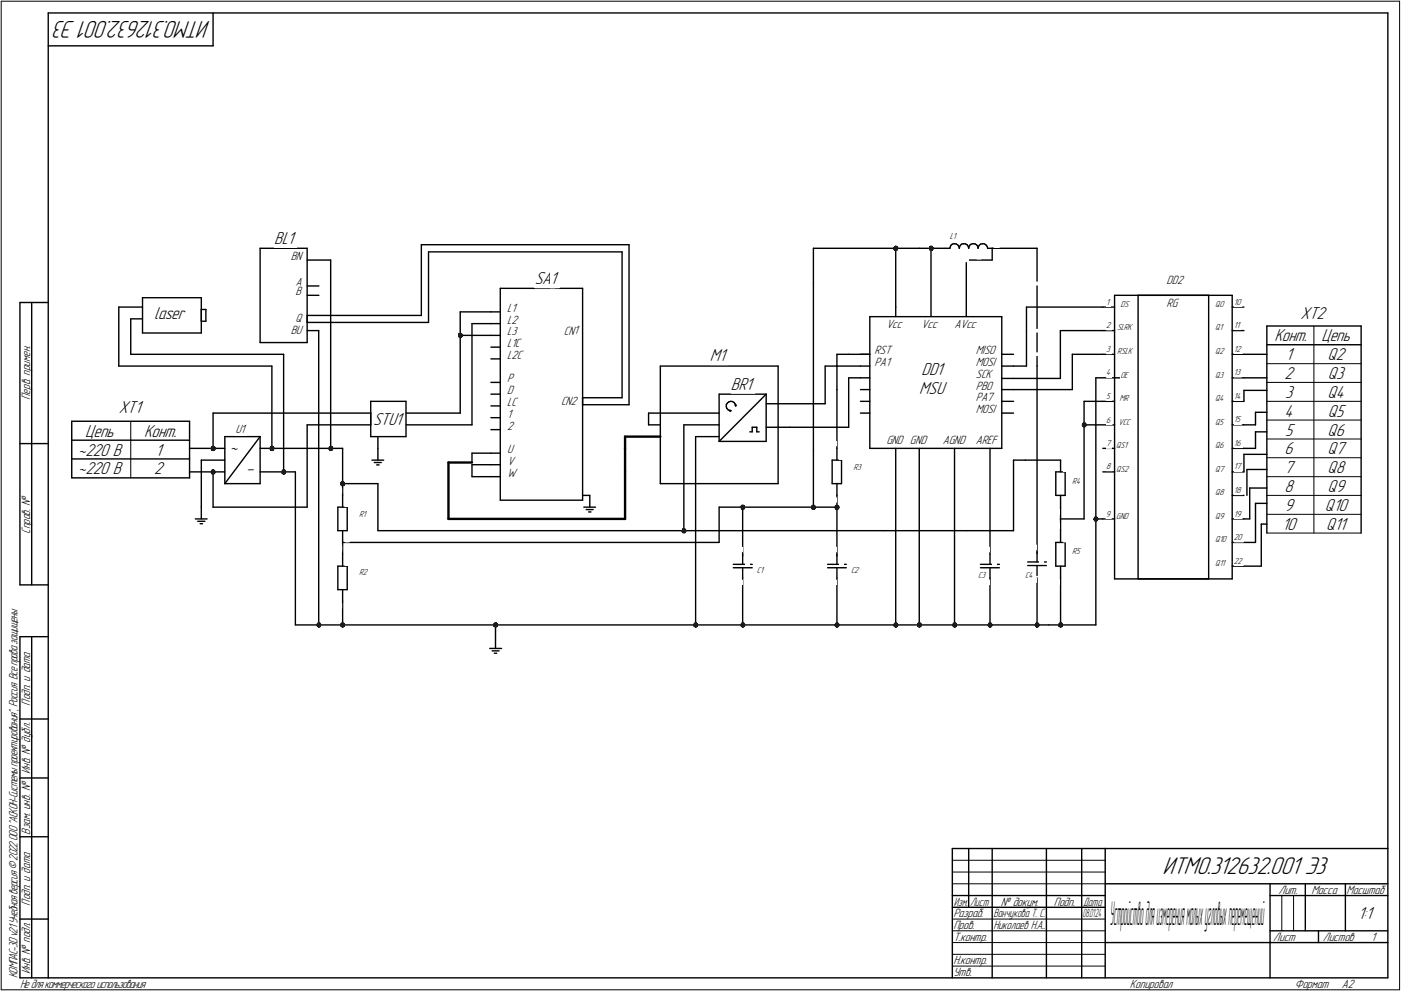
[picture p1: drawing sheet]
<svg xmlns="http://www.w3.org/2000/svg" width="595mm" height="421mm" viewBox="0 0 595 421" stroke-linecap="round" stroke-linejoin="round" font-family="sans-serif">
<defs><g id="words">
<g font-size="14.7">
<text x="471.4" y="393.1">У</text>
<text x="473" y="393.1">с</text>
<text x="474.2" y="393.1">тройстводляизмерениямалыхугловыхперемещений</text>
</g>
<g font-size="10.9">
<text x="89.4" y="9" transform="rotate(-180 89.4 9)">ИТМО.312632.001 Э3</text>
<text x="493.9" y="371.5">ИТМО.312632.001 Э3</text>
</g>
<g font-size="7.8">
<text x="116.5" y="103.5">BL1</text>
<text x="227.2" y="120.8">SA1</text>
<text x="65.5" y="135.5">laser</text>
<text x="552.5" y="135.5">XT2</text>
<text x="541.3" y="145">Конт.</text>
<text x="561.3" y="145">Цепь</text>
<text x="301.5" y="153.5">M1</text>
<text x="546.2" y="153">1</text>
<text x="563.9" y="153">Q2</text>
<text x="391.5" y="159.5">DD1</text>
<text x="545.7" y="161">2</text>
<text x="564.1" y="161">Q3</text>
<text x="310.5" y="165.5">BR1</text>
<text x="390.5" y="167.5">MSU</text>
<text x="545.9" y="169">3</text>
<text x="563.9" y="169">Q4</text>
<text x="50.5" y="175.5">XT1</text>
<text x="545.7" y="177">4</text>
<text x="564.1" y="177">Q5</text>
<text x="36.1" y="185.5">Цепь</text>
<text x="61.2" y="185.5">Конт.</text>
<text x="158.5" y="180.5">STU1</text>
<text x="545.9" y="185">5</text>
<text x="563.9" y="185">Q6</text>
<text x="33.1" y="193.5">~220 В</text>
<text x="66" y="193.5">1</text>
<text x="97.5" y="192.5">~</text>
<text x="545.7" y="193">6</text>
<text x="563.9" y="193">Q7</text>
<text x="33.1" y="201.5">~220 В</text>
<text x="65.5" y="201.5">2</text>
<text x="104.5" y="201.5">-</text>
<text x="545.7" y="201">7</text>
<text x="563.9" y="201">Q8</text>
<text x="545.7" y="209">8</text>
<text x="563.9" y="209">Q9</text>
<text x="545.7" y="217">9</text>
<text x="562.8" y="217">Q10</text>
<text x="544.6" y="225">10</text>
<text x="563.3" y="225">Q11</text>
<text x="576.9" y="390.5">1:1</text>
</g>
<g font-size="5.4">
<text x="123.5" y="110.5">BN</text>
<text x="125.5" y="121.5">A</text>
<text x="125.5" y="125.5">B</text>
<text x="495.6" y="120.5">DD2</text>
<text x="495.6" y="130.5">RG</text>
<text x="125.5" y="137">Q</text>
<text x="215.5" y="132.5">L1</text>
<text x="215.5" y="137.5">L2</text>
<text x="123.5" y="142">BU</text>
<text x="215.5" y="142.5">L3</text>
<text x="239.6" y="142.1">CN1</text>
<text x="376.5" y="139.5">Vcc</text>
<text x="391.5" y="139.5">Vcc</text>
<text x="405.5" y="139.5">AVcc</text>
<text x="215.5" y="147.5">L1C</text>
<text x="215.5" y="152.5">L2C</text>
<text x="371.5" y="155.5">PA1</text>
<text x="371.5" y="150.5">RST</text>
<text x="414.5" y="155.5">MOSI</text>
<text x="414.5" y="150.5">MISO</text>
<text x="414.5" y="160.8">SCK</text>
<text x="215.5" y="162.5">P</text>
<text x="215.5" y="167.5">D</text>
<text x="414.5" y="165.5">PB0</text>
<text x="12.8" y="169.9" transform="rotate(-90 12.8 169.9)">Перв. примен.</text>
<text x="215.5" y="172.5">LC</text>
<text x="238.3" y="172.2">CN2</text>
<text x="414.5" y="170.5">PA7</text>
<text x="215.5" y="177.5">1</text>
<text x="414.5" y="175.5">MOSI</text>
<text x="100" y="183.9">U1</text>
<text x="215.5" y="182.5">2</text>
<text x="376.5" y="188.5">GND GND</text>
<text x="400.5" y="188.5">AGND</text>
<text x="414.5" y="188.5">AREF</text>
<text x="215.5" y="192.4">U</text>
<text x="215.5" y="197.5">V</text>
<text x="215.5" y="202.5">W</text>
<text x="12.8" y="226.8" transform="rotate(-90 12.8 226.8)">Справ. №</text>
<text x="12.8" y="299.7" transform="rotate(-90 12.8 299.7)">Подп. и дата</text>
<text x="12.8" y="328.8" transform="rotate(-90 12.8 328.8)">Инв. № дубл.</text>
<text x="12.8" y="354.6" transform="rotate(-90 12.8 354.6)">Взам. инв. №</text>
<text x="543.1" y="379.8">Лит.</text>
<text x="557.1" y="379.8">Масса</text>
<text x="572" y="379.8">Масштаб</text>
<text x="12.8" y="384.7" transform="rotate(-90 12.8 384.7)">Подп. и дата</text>
<text x="405" y="389.8">Разраб.</text>
<text x="425.2" y="384.8">№ докум.</text>
<text x="447.6" y="384.8">Подп.</text>
<text x="405" y="394.8">Пров.</text>
<text x="422" y="394.8">Николаев Н.А..</text>
<text x="405" y="399.8">Т.контр.</text>
<text x="540.9" y="399.8">Лист</text>
<text x="561.9" y="399.8">Листов</text>
<text x="582.4" y="399.8">1</text>
<text x="12.8" y="413.8" transform="rotate(-90 12.8 413.8)">Инв. № подл.</text>
<text x="405" y="409.8">Н.контр.</text>
<text x="7.5" y="415.5" transform="rotate(-90 7.5 415.5)">КОМПАС-3Dv21 Учебнаяверсия©2022ООО&quot;АСКОН-Системыпроектирования&quot;, Россия. Всеправазащищены.</text>
<text x="8.5" y="419.8">Недлякоммерческогоиспользования</text>
<text x="405" y="414.8">Утв.</text>
<text x="480" y="419.8">Копировал</text>
<text x="550" y="419.8">Формат</text>
<text x="570" y="419.8">A2</text>
</g>
<g font-size="5.3">
<text x="405.1" y="384.8">Изм.</text>
<text x="412.1" y="384.8">Лист</text>
<text x="422" y="389.8">Ванчукова Т. С.</text>
<text x="460.1" y="384.8">Дата</text>
</g>
<text font-size="5.2" x="460" y="389.8">08.01.24</text>
<g font-size="4">
<text x="403.5" y="101.5">L1</text>
<text x="469.9" y="129.4">1</text>
<text x="476" y="130.4">DS</text>
<text x="516.2" y="130.4">Q0</text>
<text x="524.1" y="129.4">10</text>
<text x="469.9" y="139.5">2</text>
<text x="474.6" y="140.4">SLRK</text>
<text x="516.2" y="140.4">Q1</text>
<text x="524.1" y="139.4">11</text>
<text x="469.9" y="149.6">3</text>
<text x="524.1" y="149.5">12</text>
<text x="474.6" y="150.3">RSLK</text>
<text x="516.2" y="150.4">Q2</text>
<text x="469.9" y="159.5">4</text>
<text x="475.9" y="160.4">OE</text>
<text x="516.2" y="160.4">Q3</text>
<text x="524.1" y="159.5">13</text>
<text x="469.8" y="169.4">5</text>
<text x="475.6" y="170.4">MR</text>
<text x="516.2" y="170.4">Q4</text>
<text x="524.1" y="169.5">14</text>
<text x="469.9" y="179.7">6</text>
<text x="524.1" y="179.5">15</text>
<text x="475.2" y="180.4">VCC</text>
<text x="516.2" y="180.4">Q5</text>
<text x="469.8" y="189.6">7</text>
<text x="474.2" y="190.4">QS1</text>
<text x="516.2" y="190.4">Q6</text>
<text x="524.1" y="189.5">16</text>
<text x="362.5" y="199.5">R3</text>
<text x="469.9" y="199.3">8</text>
<text x="474.2" y="200.4">QS2</text>
<text x="516.2" y="200.4">Q7</text>
<text x="524.1" y="199.5">17</text>
<text x="455.5" y="205.5">R4</text>
<text x="524.1" y="209.5">18</text>
<text x="516.2" y="210.4">Q8</text>
<text x="152.5" y="219.5">R1</text>
<text x="469.7" y="219.5">9</text>
<text x="474.2" y="220.4">GND</text>
<text x="516.2" y="220.4">Q9</text>
<text x="524.1" y="219.5">19</text>
<text x="516.2" y="230.3">Q10</text>
<text x="524.2" y="229.5">20</text>
<text x="455.5" y="235.5">R5</text>
<text x="524.1" y="239.5">22</text>
<text x="152.5" y="244.5">R2</text>
<text x="321.5" y="243.5">C1</text>
<text x="361.5" y="243.5">C2</text>
<text x="415.5" y="245.5">C3</text>
<text x="435.5" y="245.5">C4</text>
<text x="516.2" y="240.6">Q11</text>
</g>
</g></defs>
<g fill="none" stroke="#000" stroke-width=".59">
<path d="M20.5 5.5v410zM20.5 5.5h569zM20.5 19.5h70zM90.5 5.5v14zM589.5 5.5v410zM110.5 105.5h20zM110.5 105.5v40zM130.5 105.5v40zM130.5 110.5h10zM140.5 110.5v80zM179 104h88.2zM179 104v30z"/>
<path d="M182 107h82.2zM182 107v30zM264.2 107v62zM267.2 104v68zM345.5 105.5h35zM345.5 105.5v15zM380.5 105.5v25zM380.5 105.5h10zM390.5 105.5h4zM395.5 106.5v28zM396.5 105.5h5zM401.5 105.5h2z"/>
<path d="M403.6 105l-.1 .5zM403.9 104.2l.6-.5zM403.9 104.2l-.3 .8zM404.5 103.7l.9-.2zM405.4 103.5l.7 .1zM406.1 103.6l.7 .5zM406.8 104.1l.5 .6zM407.3 104.7l.2 .8zM407.6 105l-.1 .5zM407.9 104.2l.6-.5zM407.9 104.2l-.3 .8zM408.5 103.7l.9-.2z"/>
<path d="M409.4 103.5l.7 .1zM410.1 103.6l.8 .5zM410.5 110.5v23.9zM410.5 110.5h11zM410.9 104.1l.4 .6zM411.3 104.7l.2 .8zM411.6 105l-.1 .5zM411.9 104.2l.7-.5zM411.9 104.2l-.3 .8zM412.6 103.7l.7-.2zM413.3 103.5l.9 .1zM414.2 103.6l.7 .5z"/>
<path d="M414.9 104.1l.5 .6zM415.4 104.7l.1 .8zM415.5 105v.5zM416 104.2l.6-.5zM416 104.2l-.5 .8zM416.6 103.7l.7-.2zM417.3 103.5l.9 .1zM418.2 103.6l.6 .5zM418.8 104.1l.6 .6zM419.4 104.7l.1 .8zM419.5 105.5h2zM421.5 105.5v5z"/>
<path d="M421.5 105.5h19zM440.5 105.5v14zM8.5 128.5v120zM8.5 128.5h12zM13.5 128.5v120zM50.5 130.5h10zM50.5 130.5v25zM55.5 135.5h5zM55.5 135.5v15zM60.5 126.5h25zM60.5 126.5v15zM85.5 126.5v15z"/>
<path d="M85.5 131.5h2zM85.5 136.5h2zM85.5 131.5v5zM87.5 131.5v5zM130.5 134h48.5zM130.5 134v3zM130.5 137h51.5zM130.5 121.5h5zM130.5 125.5h5zM195.5 132.5h13zM195.5 132.5v10zM200.5 137.5h8z"/>
<path d="M200.5 137.5v43zM208.5 132.5h4zM208.5 137.5h4zM212.5 122.5h35zM212.5 122.5v90zM247.5 122.5v90zM345.5 120.5v50zM369.5 134.5h56zM369.5 134.5v56zM380.5 130.5v4zM425.5 134.5v56zM436 130.5h32.5z"/>
<path d="M436 130.5v10.3zM440.5 121.5v18zM468.5 130.5h5zM473.5 125.5h49.9zM473.5 125.5v120.5zM483.4 125.5h30zM483.4 125.5v120.5zM513.4 125.5v120.5zM523.4 125.5v120.5zM523.4 130.5h5zM538.1 138.5h40.1zM538.1 138.5v88z"/>
<path d="M578.2 138.5v88zM50.5 155.5h65zM55.5 150.5h65zM60.5 141.5h25zM110.5 145.5h20zM115.5 155.5v35zM120.5 150.5v50zM130.5 140.5h4.9zM135.4 140.5v125zM195.5 142.5v33zM195.5 142.5h13zM208.5 142.5h4z"/>
<path d="M208.5 147.5h4zM208.5 152.5h4zM280.5 155.5h50zM280.5 155.5v50zM330.5 155.5v50zM350.5 155.5h5zM350.5 155.5v16zM355.5 150.5h5zM355.5 150.5v5zM355.5 155.5v10zM355.5 155.5h10zM360.5 150.5h9z"/>
<path d="M365.5 150.5h4zM365.5 155.5h4zM425.5 150.5h5zM425.5 155.5h5zM430.5 155.5h5.5zM436 140.8v14.7zM440.5 141.5v8zM440.5 151.5v4zM440.5 155.5v5.3zM450.4 140.5h18.1zM450.4 140.5v20.3zM455.5 150.5h13z"/>
<path d="M455.5 150.5v15zM468.5 140.5h5zM468.5 150.5h5zM523.4 150.5h5zM523.4 140.5h5zM528.4 150.5h9.7zM538.1 146.5h40.1zM30.5 179h50zM30.5 179v24zM80.5 179v24zM90.5 175.5h67zM90.5 175.5v15z"/>
<path d="M157.5 175.5v5zM157.5 170.5h15zM157.5 170.5v15zM172.5 170.5v15zM172.5 175.5h23zM208.5 162.5h4zM208.5 167.5h4zM208.5 172.5h4zM208.5 177.5h4zM247.5 169h16.7zM247.5 169v3zM247.5 172h19.7z"/>
<path d="M275.5 175.5v5zM275.5 175.5h30zM305.5 167.5h20zM305.5 167.5v20zM308.5 172v.8zM308.5 172.8l.3 .8zM308.8 173.6l.6 .6zM308.9 171.3l.6-.5zM308.9 171.3l-.4 .7zM309.4 174.2l.7 .3zM309.5 170.8l.8-.3zM310 174.2l.5 .3z"/>
<path d="M310 174.8l.5-.3zM310.1 174.5h.4zM310.3 170.5l.8 .1zM311.1 170.6l.7 .4zM311.8 171l.5 .7zM312.3 172l.2 .5zM312.3 171.7l.2 .8zM312.8 172l-.3 .5zM325.5 167.5v20zM325.5 167.5l-20 20zM325.5 171.5h25zM345.5 170.5v21z"/>
<path d="M355.5 165.5v25zM360.5 160.5v21zM360.5 160.5h5zM365.5 160.5h4zM365.5 165.5h4zM365.5 170.5h4zM365.5 175.5h4zM425.5 160.8h5zM425.5 165.5h5zM425.5 170.5h5zM425.5 175.5h5zM430.5 160.8h10z"/>
<path d="M430.5 165.5h25zM440.5 160.8h9.9zM440.5 160.8v74.4zM460.5 170.5h8zM460.5 170.5v10zM465.5 160.5v60zM465.5 160.5h10.4zM468.5 170.5h5zM523.4 160.5h5zM523.4 170.5h5zM528.4 160.5h9.7zM528.4 165.9v4.6z"/>
<path d="M528.4 165.9h9.7zM533.3 175.2v5.3zM533.3 175.2h4.8zM8.5 188.5h12zM30.5 195h50zM30.5 187h25zM55.5 187h25zM80.5 190.5h10zM85.5 195.5h10zM85.5 195.5v20zM90.5 190.5h5zM95.5 185.5h15z"/>
<path d="M95.5 185.5v20zM110.5 185.5v20zM110.5 185.5l-15 20zM110.5 190.5h5zM115.5 190.5h25zM130.5 180.5h27zM130.5 180.5v35zM140.5 190.5h5zM145.5 190.5v15zM157.5 185.5h15zM158 195.5h5zM159 196.5h3z"/>
<path d="M160 197.5h1zM160.5 185.5v5zM160.5 190.5v5zM172.6 180.5h27.9zM200.5 192.5h8zM200.5 197.4v5.1zM200.5 197.4h8zM200.5 192.5v4zM208.5 182.5h4zM208.5 192.5h4zM208.5 197.4h4zM275.5 180.5h5z"/>
<path d="M290.5 180.5h15zM290.5 180.5v45zM295.5 185.5h10zM295.5 185.5v80zM305.5 187.5h20zM318.5 183.5h1zM319.5 181.5v2zM319.5 181.5h2zM321.5 181.5v2zM321.5 183.5h1zM325.5 181.5h10zM335.5 181.5h25z"/>
<path d="M345.5 191.5v24zM353.5 195.5h4zM353.5 195.5v10zM355.5 190.5v5zM357.5 195.5v10zM369.5 190.5h56zM380.5 190.5v75zM390.5 190.5v75zM405.5 190.5v75zM420.5 190.5v45zM430.5 195.5h5zM430.5 195.5v30z"/>
<path d="M435.5 195.5h15zM450.5 195.5v5zM460.5 180.5h13zM460.5 180.5v40zM468.5 190.5h5zM523.4 180.5h5zM523.4 190.5h5zM528.4 180.5h4.9zM528.4 190.5h4.9zM528.4 193h9.7zM528.4 193v7.5zM529.7 199.5h8.4z"/>
<path d="M529.7 199.5v11zM533.3 183.5v7zM533.3 183.5h4.8zM30.5 203h50zM80.5 200.5h10zM85.5 215.5v5zM90.5 200.5v15zM90.5 200.5h5zM90.5 215.5h40zM95.5 205.5h15zM110.5 200.5h10zM120.5 200.5h5z"/>
<path d="M125.5 200.5v65zM143.5 215.5h4zM143.5 215.5v10zM145.5 210.5v5zM145.5 205.5h15zM145.5 205.5v5zM147.5 215.5v10zM160.5 205.5v20zM200.5 202.5h8zM208.5 202.5h4zM212.5 212.5h35zM247.5 210.5h3z"/>
<path d="M248 215.5h5zM249 216.5h3zM250 217.5h1zM250.5 210.5v5zM280.5 205.5h50zM305.5 215.5h10zM305.5 215.5v15zM315.5 215.5h30zM315.5 215.5v20.7zM345.5 215.5h10zM353.5 205.5h4zM355.5 205.5v5z"/>
<path d="M355.5 210.5v5zM355.5 215.5v20.7zM448.5 200.5h4zM448.5 200.5v10zM448.5 210.5h4zM450.5 210.5v5zM450.5 215.5v10zM452.5 200.5v10zM468.5 200.5h5zM523.4 200.5h5zM523.4 210.5h5zM530.9 207.3h7.2z"/>
<path d="M530.9 207.3v13.2zM533.3 213.9v16.6zM533.3 213.9h4.8zM83 220.5h5zM84 221.5h3zM85 222.5h1zM143.5 225.5h4zM145.5 225.5v5zM145.5 235.5v5zM145.5 230.5v5zM145.5 230.5h160zM160.5 225.5h130z"/>
<path d="M290.5 225.5h85zM311.5 239.8h8zM315.5 235.5v4.3zM351.5 239.8h8zM355.5 235.5v4.3zM375.5 225.5h35zM410.5 225.5h20zM416.5 239.8h8zM420.5 235.5v4.3zM436.5 238.8h8zM440.5 234.5v4.3zM448.5 230.5h4z"/>
<path d="M448.5 230.5v10zM450.4 220.5h10.1zM450.5 225.5v5zM452.5 230.5v10zM465.5 220.5h3zM465.5 220.5v45zM468.5 220.5h5zM523.4 220.5h5zM523.4 230.5h5zM528.4 220.5h2.5zM528.4 230.5h4.9zM535.8 222.7h2.3z"/>
<path d="M535.8 222.7v17.8zM8.5 248.5h12zM143.5 240.5h4zM143.5 240.5v10zM143.5 250.5h4zM145.5 250.5v5zM145.5 255.5v10zM147.5 240.5v10zM311.5 241.2h8zM315.5 241.2v4.3zM315.5 245.5v20zM351.5 241.2h8z"/>
<path d="M355.5 241.2v4.3zM355.5 245.5v20zM416.5 241.2h8zM420.5 241.2v4.3zM420.5 245.5v20zM436.5 240.3h8zM440.5 240.3v4.2zM440.5 245.5v20zM448.5 240.5h4zM450.5 240.5v5zM450.5 245.5v20zM473.5 246h49.9z"/>
<path d="M483.4 246h30zM523.4 240.5h5zM528.4 240.5h7.4zM8.5 270.5v145zM8.5 270.5h12zM13.5 270.5v145zM125.5 265.5h9.9zM135.4 265.5h10.1zM145.5 265.5h65zM208 275.5h5zM209 276.5h3zM210 277.5h1z"/>
<path d="M210.5 265.5h85zM210.5 265.5v5zM210.5 270.5v5zM295.5 265.5h20zM315.5 265.5h40zM355.5 265.5h25zM380.5 265.5h10zM390.5 265.5h15zM405.5 265.5h15zM420.5 265.5h20zM440.5 265.5h5zM445.5 265.5h5z"/>
<path d="M450.5 265.5h15zM8.5 305.5h12zM8.5 330.5h12zM8.5 355.5h12zM404.5 360.5h185zM404.5 360.5v55zM411.5 360.5v25zM421.5 360.5v55zM444.5 360.5v55zM459.5 360.5v55zM469.5 360.5v55zM469.5 375.5h120z"/>
<path d="M539.5 375.5v40zM554.5 375.5v20zM571.5 375.5v20zM8.5 390.5h12zM404.5 380.5h65zM404.5 385.5h65zM539.5 380.5h15zM539.5 395.5h50zM554.5 380.5h35zM560.1 395.5v5zM8.5 415.5h12zM20.5 415.5h569z"/>
<path d="M469.5 400.5h70zM539.5 400.5h50z"/>
</g>
<g fill="none" stroke="#000" stroke-width=".42">
<path d="M.5 .5v420zM.5 .5h594zM594.5 .5v420zM558.1 138.5v88zM538.1 154.5h40.1zM55.5 179v24zM538.1 162.5h40.1zM538.1 170.5h40.1zM538.1 178.5h40.1zM538.1 186.5h40.1zM538.1 194.5h40.1zM538.1 202.5h40.1z"/>
<path d="M538.1 210.5h40.1zM538.1 218.5h40.1zM538.1 226.5h40.1zM404.5 370.5h65zM404.5 375.5h65zM404.5 365.5h65zM404.5 390.5h65zM404.5 395.5h65zM544.5 380.5v15zM549.5 380.5v15zM404.5 400.5h65zM404.5 405.5h65z"/>
<path d="M404.5 410.5h65zM.5 420.5h594z"/>
</g>
<g fill="#1c1c1c" stroke="#1c1c1c" stroke-width=".42">
<path d="M90.4 189.6h.4zM90.2 189.7h.7zM89.9 189.7h1.1zM89.8 189.8h1.4zM89.7 189.9h1.6zM89.7 190h1.7zM89.7 190.1h1.7zM89.7 190.2h1.7zM89.7 190.2h1.7zM89.6 190.3h1.9zM89.6 190.4h1.9zM89.6 190.5h1.9zM89.6 190.6h1.9zM89.6 190.7h1.9zM89.6 190.8h1.9zM89.6 190.8h1.8zM89.7 190.9h1.7zM89.7 191h1.7zM89.7 191.1h1.6zM89.7 191.2h1.6zM89.8 191.3h1.4zM89.9 191.3h1.1zM90.3 191.4h.5z"/>
<path d="M90.2 199.6h.6zM89.9 199.7h1.1zM89.9 199.8h1.3zM89.8 199.9h1.5zM89.8 200h1.5zM89.7 200.1h1.7zM89.7 200.2h1.7zM89.7 200.2h1.7zM89.6 200.3h1.9zM89.6 200.4h1.9zM89.6 200.5h1.9zM89.6 200.6h1.9zM89.6 200.7h1.9zM89.6 200.7h1.9zM89.6 200.8h1.8zM89.7 200.9h1.7zM89.7 201h1.7zM89.7 201.1h1.7zM89.7 201.2h1.6zM89.8 201.3h1.4zM89.9 201.3h1.1zM90.3 201.4h.5z"/>
<path d="M120.2 199.6h.4zM120.1 199.6h.9zM120 199.7h1.1zM119.9 199.8h1.3zM119.9 199.9h1.3zM119.8 200h1.5zM119.7 200.1h1.6zM119.6 200.2h1.8zM119.6 200.2h1.8zM119.6 200.3h1.9zM119.6 200.4h1.9zM119.5 200.5h2zM119.5 200.6h2zM119.5 200.7h2zM119.6 200.7h1.9zM119.6 200.8h1.8zM119.6 200.9h1.8zM119.6 201h1.8zM119.7 201.1h1.6zM119.9 201.2h1.3zM120 201.3h1.2zM120 201.3h1zM120.3 201.4h.6z"/>
<path d="M145.5 264.6h.2zM145.1 264.7h.8zM144.9 264.8h1.2zM144.8 264.8h1.4zM144.8 264.9h1.5zM144.8 265h1.6zM144.8 265.1h1.6zM144.7 265.2h1.8zM144.7 265.3h1.8zM144.6 265.3h1.9zM144.6 265.4h1.9zM144.6 265.5h1.9zM144.6 265.6h1.9zM144.6 265.7h1.9zM144.6 265.8h1.9zM144.6 265.9h1.9zM144.7 265.9h1.8zM144.7 266h1.7zM144.8 266.1h1.5zM144.9 266.2h1.3zM145 266.3h1.1zM145.1 266.4h.9zM145.3 266.4h.4z"/>
<path d="M135.4 264.6h.2zM135 264.7h.9zM134.9 264.8h1.2zM134.7 264.8h1.4zM134.7 264.9h1.4zM134.6 265h1.6zM134.6 265.1h1.7zM134.6 265.2h1.7zM134.5 265.3h1.9zM134.5 265.3h1.9zM134.5 265.4h1.9zM134.5 265.5h1.9zM134.5 265.6h1.9zM134.5 265.7h1.9zM134.5 265.8h1.9zM134.5 265.9h1.8zM134.6 265.9h1.7zM134.6 266h1.7zM134.7 266.1h1.5zM134.8 266.2h1.3zM134.9 266.3h1.2zM135 266.4h1zM135.2 266.4h.4z"/>
<path d="M115.2 189.6h.6zM115.1 189.7h.9zM115 189.7h1.1zM114.8 189.8h1.4zM114.8 189.9h1.4zM114.7 190h1.6zM114.7 190.1h1.6zM114.6 190.2h1.8zM114.6 190.2h1.9zM114.6 190.3h1.9zM114.6 190.4h1.9zM114.6 190.5h1.9zM114.6 190.6h1.9zM114.6 190.7h1.9zM114.6 190.8h1.9zM114.6 190.8h1.8zM114.6 190.9h1.8zM114.6 191h1.7zM114.7 191.1h1.5zM114.9 191.2h1.3zM115 191.3h1.2zM115 191.3h1zM115.3 191.4h.6z"/>
<path d="M140.2 189.6h.5zM140.1 189.7h.8zM140 189.7h1.1zM139.8 189.8h1.3zM139.8 189.9h1.5zM139.8 190h1.6zM139.8 190.1h1.6zM139.7 190.2h1.8zM139.7 190.2h1.8zM139.6 190.3h1.9zM139.6 190.4h1.9zM139.6 190.5h1.9zM139.6 190.6h1.9zM139.6 190.7h1.9zM139.6 190.8h1.9zM139.6 190.8h1.9zM139.7 190.9h1.8zM139.7 191h1.7zM139.8 191.1h1.5zM139.9 191.2h1.3zM140 191.3h1.1zM140 191.3h1.1zM140.3 191.4h.6z"/>
<path d="M195.4 141.6h.3zM195.1 141.6h.9zM194.9 141.7h1.2zM194.8 141.8h1.4zM194.7 141.9h1.6zM194.7 142h1.6zM194.7 142.1h1.6zM194.6 142.2h1.8zM194.6 142.2h1.9zM194.6 142.3h1.9zM194.6 142.4h1.9zM194.6 142.5h1.9zM194.6 142.6h1.9zM194.6 142.7h1.9zM194.6 142.7h1.9zM194.6 142.8h1.8zM194.6 142.9h1.8zM194.6 143h1.7zM194.7 143.1h1.6zM194.9 143.2h1.4zM195 143.3h1.2zM195 143.3h1zM195.3 143.4h.5z"/>
<path d="M145.2 204.6h.3zM145.1 204.6h.8zM145 204.7h1zM144.9 204.8h1.2zM144.9 204.9h1.3zM144.7 205h1.6zM144.7 205.1h1.7zM144.7 205.1h1.8zM144.7 205.2h1.8zM144.6 205.3h1.9zM144.6 205.4h1.9zM144.6 205.5h1.9zM144.6 205.6h1.9zM144.6 205.7h1.9zM144.6 205.7h1.9zM144.6 205.8h1.9zM144.7 205.9h1.8zM144.8 206h1.6zM144.8 206.1h1.6zM144.8 206.2h1.5zM144.9 206.2h1.2zM144.9 206.3h1.1zM145.3 206.4h.6z"/>
<path d="M210.5 264.6h.3zM210.1 264.7h.9zM210 264.8h1.1zM209.8 264.8h1.4zM209.8 264.9h1.4zM209.7 265h1.6zM209.7 265.1h1.7zM209.6 265.2h1.8zM209.6 265.3h1.9zM209.6 265.3h1.9zM209.6 265.4h1.9zM209.5 265.5h2zM209.5 265.6h2zM209.5 265.7h2zM209.6 265.8h1.9zM209.6 265.9h1.8zM209.6 265.9h1.8zM209.6 266h1.8zM209.7 266.1h1.5zM209.9 266.2h1.3zM210 266.3h1.2zM210.1 266.4h.9zM210.3 266.4h.4z"/>
<path d="M380.2 104.6h.5zM380.1 104.6h.9zM379.9 104.7h1.2zM379.8 104.8h1.4zM379.7 104.9h1.6zM379.7 105h1.6zM379.7 105.1h1.6zM379.6 105.2h1.8zM379.6 105.2h1.9zM379.6 105.3h1.9zM379.6 105.4h1.9zM379.6 105.5h1.9zM379.6 105.6h1.9zM379.6 105.7h1.9zM379.6 105.7h1.9zM379.6 105.8h1.8zM379.6 105.9h1.8zM379.6 106h1.7zM379.7 106.1h1.6zM379.9 106.2h1.4zM380 106.3h1.2zM380 106.3h1zM380.3 106.4h.6z"/>
<path d="M395.2 104.6h.5zM395.1 104.6h.9zM395 104.7h1.1zM394.8 104.8h1.4zM394.8 104.9h1.4zM394.8 105h1.5zM394.7 105.1h1.6zM394.6 105.2h1.8zM394.6 105.2h1.9zM394.6 105.3h1.9zM394.6 105.4h1.9zM394.5 105.5h2zM394.5 105.6h2zM394.5 105.7h2zM394.6 105.7h1.9zM394.7 105.8h1.7zM394.7 105.9h1.7zM394.8 106h1.6zM394.8 106.1h1.4zM394.9 106.2h1.3zM395 106.3h1.2zM395 106.3h1zM395.3 106.4h.6z"/>
<path d="M405.5 264.6h.2zM405.1 264.7h.9zM405 264.8h1.1zM404.8 264.8h1.4zM404.8 264.9h1.4zM404.8 265h1.5zM404.8 265.1h1.6zM404.7 265.2h1.7zM404.5 265.3h2zM404.6 265.3h1.9zM404.6 265.4h1.9zM404.6 265.5h1.9zM404.6 265.6h1.9zM404.6 265.7h1.9zM404.6 265.8h1.9zM404.6 265.9h1.9zM404.7 265.9h1.8zM404.7 266h1.7zM404.8 266.1h1.5zM404.9 266.2h1.3zM405 266.3h1.1zM405.1 266.4h1zM405.3 266.4h.4z"/>
<path d="M390.5 264.6h.3zM390.1 264.7h.9zM390 264.8h1.1zM389.8 264.8h1.4zM389.8 264.9h1.4zM389.7 265h1.6zM389.7 265.1h1.7zM389.6 265.2h1.8zM389.6 265.3h1.9zM389.6 265.3h1.9zM389.6 265.4h1.9zM389.6 265.5h1.9zM389.6 265.6h1.9zM389.6 265.7h1.9zM389.6 265.8h1.9zM389.6 265.9h1.8zM389.6 265.9h1.8zM389.6 266h1.8zM389.7 266.1h1.5zM389.9 266.2h1.3zM390 266.3h1.2zM390.1 266.4h.9zM390.3 266.4h.4z"/>
<path d="M355.3 214.6h.6zM354.9 214.7h1.1zM354.9 214.8h1.2zM354.8 214.9h1.4zM354.7 215h1.6zM354.7 215.1h1.7zM354.7 215.1h1.7zM354.7 215.2h1.7zM354.6 215.3h1.8zM354.6 215.4h1.8zM354.6 215.5h1.9zM354.6 215.6h1.9zM354.6 215.6h1.8zM354.6 215.7h1.8zM354.6 215.8h1.8zM354.7 215.9h1.7zM354.7 216h1.7zM354.8 216.1h1.6zM354.8 216.2h1.5zM354.8 216.2h1.4zM354.9 216.3h1.1zM355.1 216.4h.8z"/>
<path d="M380.4 264.6h.4zM380.2 264.7h.8zM380 264.8h1.1zM379.9 264.8h1.3zM379.8 264.9h1.5zM379.7 265h1.6zM379.7 265.1h1.7zM379.6 265.2h1.8zM379.6 265.3h1.9zM379.6 265.3h1.9zM379.6 265.4h1.9zM379.6 265.5h1.9zM379.6 265.6h1.9zM379.6 265.7h1.9zM379.6 265.8h1.9zM379.6 265.9h1.8zM379.6 265.9h1.8zM379.6 266h1.7zM379.7 266.1h1.6zM379.9 266.2h1.4zM380 266.3h1.2zM380.2 266.4h.8zM380.3 266.4h.4z"/>
<path d="M345.3 214.6h.6zM344.9 214.7h1.1zM344.9 214.8h1.2zM344.8 214.9h1.4zM344.7 215h1.6zM344.7 215.1h1.7zM344.6 215.1h1.9zM344.6 215.2h1.9zM344.6 215.3h1.9zM344.6 215.4h1.9zM344.6 215.5h1.9zM344.6 215.6h1.9zM344.6 215.6h1.9zM344.6 215.7h1.9zM344.6 215.8h1.9zM344.7 215.9h1.8zM344.8 216h1.6zM344.8 216.1h1.6zM344.8 216.2h1.5zM344.8 216.2h1.4zM344.9 216.3h1.1zM345 216.4h.9z"/>
<path d="M295.5 264.6h.3zM295.1 264.7h.9zM295 264.8h1.1zM294.8 264.8h1.4zM294.8 264.9h1.4zM294.7 265h1.6zM294.7 265.1h1.7zM294.6 265.2h1.8zM294.6 265.3h1.9zM294.6 265.3h1.9zM294.6 265.4h1.9zM294.6 265.5h1.9zM294.6 265.6h1.9zM294.6 265.7h1.9zM294.6 265.8h1.9zM294.6 265.9h1.8zM294.6 265.9h1.8zM294.6 266h1.7zM294.7 266.1h1.5zM294.9 266.2h1.3zM295 266.3h1.2zM295.1 266.4h.9zM295.3 266.4h.4z"/>
<path d="M355.4 264.6h.5zM355.1 264.7h.8zM355 264.8h1.1zM354.9 264.8h1.3zM354.8 264.9h1.5zM354.8 265h1.6zM354.8 265.1h1.6zM354.7 265.2h1.7zM354.7 265.3h1.7zM354.6 265.3h1.8zM354.6 265.4h1.9zM354.6 265.5h1.9zM354.6 265.6h1.9zM354.6 265.7h1.8zM354.6 265.8h1.8zM354.6 265.9h1.8zM354.7 265.9h1.7zM354.7 266h1.7zM354.8 266.1h1.5zM354.8 266.2h1.5zM355 266.3h1.2zM355.2 266.4h.8zM355.3 266.4h.4z"/>
<path d="M315.5 264.6h.2zM315.1 264.7h.9zM315 264.8h1.1zM314.8 264.8h1.4zM314.8 264.9h1.4zM314.8 265h1.5zM314.8 265.1h1.6zM314.7 265.2h1.7zM314.5 265.3h2zM314.6 265.3h1.9zM314.6 265.4h1.9zM314.6 265.5h1.9zM314.6 265.6h1.9zM314.6 265.7h1.9zM314.6 265.8h1.9zM314.6 265.9h1.9zM314.7 265.9h1.8zM314.7 266h1.7zM314.8 266.1h1.5zM314.9 266.2h1.3zM315 266.3h1.1zM315.1 266.4h1zM315.3 266.4h.4z"/>
<path d="M315 214.6h.9zM315 214.7h1zM314.9 214.8h1.2zM314.9 214.9h1.3zM314.7 215h1.6zM314.7 215.1h1.7zM314.6 215.1h1.8zM314.6 215.2h1.8zM314.6 215.3h1.9zM314.6 215.4h1.9zM314.6 215.5h1.9zM314.6 215.6h1.9zM314.6 215.6h1.9zM314.6 215.7h1.9zM314.7 215.8h1.8zM314.7 215.9h1.8zM314.8 216h1.6zM314.8 216.1h1.6zM314.9 216.2h1.4zM315 216.2h1.1zM315 216.3h1.1zM315 216.4h.9z"/>
<path d="M465.1 219.6h.7zM464.9 219.7h1.1zM464.9 219.8h1.3zM464.8 219.9h1.5zM464.8 220h1.5zM464.7 220h1.6zM464.7 220.1h1.7zM464.7 220.2h1.7zM464.7 220.3h1.8zM464.7 220.4h1.8zM464.6 220.5h1.9zM464.6 220.6h1.9zM464.6 220.6h1.9zM464.7 220.7h1.8zM464.7 220.8h1.7zM464.7 220.9h1.7zM464.7 221h1.6zM464.7 221.1h1.6zM464.7 221.1h1.6zM464.8 221.2h1.4zM464.9 221.3h1.1zM465.1 221.4h.7z"/>
<path d="M290.1 224.6h.7zM289.9 224.7h1.1zM289.9 224.8h1.3zM289.8 224.9h1.5zM289.8 225h1.5zM289.7 225h1.6zM289.7 225.1h1.7zM289.6 225.2h1.8zM289.6 225.3h1.9zM289.6 225.4h1.9zM289.6 225.5h1.9zM289.6 225.6h1.9zM289.6 225.6h1.9zM289.6 225.7h1.9zM289.6 225.8h1.8zM289.6 225.9h1.8zM289.6 226h1.7zM289.7 226.1h1.6zM289.7 226.1h1.6zM289.8 226.2h1.4zM289.9 226.3h1.1zM290.1 226.4h.8z"/>
<path d="M420.5 264.6h.2zM420.1 264.7h.8zM419.9 264.8h1.2zM419.8 264.8h1.4zM419.8 264.9h1.5zM419.8 265h1.6zM419.8 265.1h1.6zM419.7 265.2h1.8zM419.7 265.3h1.8zM419.6 265.3h1.9zM419.6 265.4h1.9zM419.6 265.5h1.9zM419.6 265.6h1.9zM419.6 265.7h1.9zM419.6 265.8h1.9zM419.6 265.9h1.9zM419.7 265.9h1.8zM419.7 266h1.7zM419.8 266.1h1.5zM419.9 266.2h1.3zM420 266.3h1.1zM420.1 266.4h.9zM420.3 266.4h.4z"/>
<path d="M440.4 264.6h.5zM440.1 264.7h.8zM440 264.8h1.1zM439.9 264.8h1.3zM439.8 264.9h1.5zM439.8 265h1.6zM439.8 265.1h1.6zM439.7 265.2h1.8zM439.7 265.3h1.8zM439.6 265.3h1.9zM439.6 265.4h1.9zM439.6 265.5h1.9zM439.6 265.6h1.9zM439.6 265.7h1.9zM439.6 265.8h1.9zM439.6 265.9h1.9zM439.7 265.9h1.8zM439.7 266h1.7zM439.8 266.1h1.5zM439.8 266.2h1.5zM440 266.3h1.2zM440.1 266.4h.9zM440.3 266.4h.4z"/>
<path d="M460.4 179.6h.4zM460.2 179.7h.8zM460 179.7h1.1zM459.9 179.8h1.3zM459.8 179.9h1.5zM459.7 180h1.6zM459.7 180.1h1.7zM459.7 180.2h1.7zM459.7 180.3h1.8zM459.7 180.3h1.8zM459.7 180.4h1.8zM459.6 180.5h1.9zM459.6 180.6h1.9zM459.6 180.7h1.9zM459.7 180.8h1.8zM459.7 180.8h1.7zM459.7 180.9h1.7zM459.7 181h1.6zM459.7 181.1h1.6zM459.8 181.2h1.5zM460 181.3h1.2zM460.2 181.4h.8zM460.3 181.4h.5z"/>
<path d="M450.4 264.6h.4zM450.1 264.7h.8zM450 264.8h1zM449.9 264.8h1.3zM449.8 264.9h1.5zM449.7 265h1.7zM449.7 265.1h1.7zM449.7 265.2h1.7zM449.7 265.3h1.7zM449.6 265.3h1.8zM449.6 265.4h1.9zM449.6 265.5h1.9zM449.6 265.6h1.9zM449.6 265.7h1.9zM449.6 265.8h1.9zM449.6 265.9h1.8zM449.7 265.9h1.7zM449.7 266h1.7zM449.7 266.1h1.6zM449.8 266.2h1.5zM450 266.3h1.2zM450.2 266.4h.8zM450.3 266.4h.4z"/>
</g>
<path d="M190.5 196.5h10zM190.5 196.5v24zM265.5 185.5v5zM265.5 190.5v10zM265.5 185.5h15zM265.5 200.5v20zM190.5 220.5h75z" fill="none" stroke="#000" stroke-width="1"/>
<g fill="#fff" stroke="#fff" stroke-width=".42">
<path d="M469.9 126.6h1.9zM469.9 126.7h1.9zM469.9 126.7h1.9zM469.9 126.8h1.9zM469.9 126.9h1.9zM469.9 127h1.9zM469.9 127.1h1.9zM469.9 127.2h1.9zM469.9 127.3h1.9zM469.9 127.3h1.9zM469.9 127.4h1.9zM469.9 127.5h1.9zM469.9 127.6h1.9zM469.9 127.7h1.9zM469.9 127.8h1.9zM469.9 127.8h1.9zM469.9 127.9h1.9zM469.9 128h1.9zM469.9 128.1h1.9zM469.9 128.2h1.9zM469.9 128.3h1.9zM469.9 128.4h1.9zM469.9 128.4h1.9zM469.9 128.5h1.9zM469.9 128.6h1.9zM469.9 128.7h1.9zM469.9 128.8h1.9zM469.9 128.9h1.9zM469.9 128.9h1.9zM469.9 129h1.9zM469.9 129.1h1.9zM469.9 129.2h1.9zM469.9 129.3h1.9zM469.9 129.4h1.9zM469.9 129.5h1.9zM469.9 129.5h1.9zM469.9 129.6h1.9zM469.9 129.7h1.9zM469.9 129.8h1.9zM469.9 129.9h1.9zM469.9 130h1.9zM469.9 130h1.9z"/>
<path d="M469.9 136.7h2.5zM469.9 136.7h2.5zM469.9 136.8h2.5zM469.9 136.9h2.5zM469.9 137h2.5zM469.9 137.1h2.5zM469.9 137.2h2.5zM469.9 137.2h2.5zM469.9 137.3h2.5zM469.9 137.4h2.5zM469.9 137.5h2.5zM469.9 137.6h2.5zM469.9 137.7h2.5zM469.9 137.8h2.5zM469.9 137.8h2.5zM469.9 137.9h2.5zM469.9 138h2.5zM469.9 138.1h2.5zM469.9 138.2h2.5zM469.9 138.3h2.5zM469.9 138.3h2.5zM469.9 138.4h2.5zM469.9 138.5h2.5zM469.9 138.6h2.5zM469.9 138.7h2.5zM469.9 138.8h2.5zM469.9 138.9h2.5zM469.9 138.9h2.5zM469.9 139h2.5zM469.9 139.1h2.5zM469.9 139.2h2.5zM469.9 139.3h2.5zM469.9 139.4h2.5zM469.9 139.4h2.5zM469.9 139.5h2.5zM469.9 139.6h2.5zM469.9 139.7h2.5zM469.9 139.8h2.5zM469.9 139.9h2.5zM469.9 140h2.5zM469.9 140h2.5zM469.9 140.1h2.5z"/>
<path d="M469.9 146.8h2.3zM469.9 146.9h2.3zM469.9 147h2.3zM469.9 147.1h2.3zM469.9 147.2h2.3zM469.9 147.2h2.3zM469.9 147.3h2.3zM469.9 147.4h2.3zM469.9 147.5h2.3zM469.9 147.6h2.3zM469.9 147.7h2.3zM469.9 147.7h2.3zM469.9 147.8h2.3zM469.9 147.9h2.3zM469.9 148h2.3zM469.9 148.1h2.3zM469.9 148.2h2.3zM469.9 148.3h2.3zM469.9 148.3h2.3zM469.9 148.4h2.3zM469.9 148.5h2.3zM469.9 148.6h2.3zM469.9 148.7h2.3zM469.9 148.8h2.3zM469.9 148.8h2.3zM469.9 148.9h2.3zM469.9 149h2.3zM469.9 149.1h2.3zM469.9 149.2h2.3zM469.9 149.3h2.3zM469.9 149.4h2.3zM469.9 149.4h2.3zM469.9 149.5h2.3zM469.9 149.6h2.3zM469.9 149.7h2.3zM469.9 149.8h2.3zM469.9 149.9h2.3zM469.9 149.9h2.3zM469.9 150h2.3zM469.9 150.1h2.3zM469.9 150.2h2.3zM469.9 150.3h2.3z"/>
<path d="M469.9 196.5h2.5zM469.9 196.6h2.5zM469.9 196.7h2.5zM469.9 196.8h2.5zM469.9 196.8h2.5zM469.9 196.9h2.5zM469.9 197h2.5zM469.9 197.1h2.5zM469.9 197.2h2.5zM469.9 197.3h2.5zM469.9 197.4h2.5zM469.9 197.4h2.5zM469.9 197.5h2.5zM469.9 197.6h2.5zM469.9 197.7h2.5zM469.9 197.8h2.5zM469.9 197.9h2.5zM469.9 198h2.5zM469.9 198h2.5zM469.9 198.1h2.5zM469.9 198.2h2.5zM469.9 198.3h2.5zM469.9 198.4h2.5zM469.9 198.5h2.5zM469.9 198.5h2.5zM469.9 198.6h2.5zM469.9 198.7h2.5zM469.9 198.8h2.5zM469.9 198.9h2.5zM469.9 199h2.5zM469.9 199.1h2.5zM469.9 199.1h2.5zM469.9 199.2h2.5zM469.9 199.3h2.5zM469.9 199.4h2.5zM469.9 199.5h2.5zM469.9 199.6h2.5zM469.9 199.6h2.5zM469.9 199.7h2.5zM469.9 199.8h2.5zM469.9 199.9h2.5zM469.9 200h2.5z"/>
<path d="M469.8 166.6h2.3zM469.8 166.7h2.3zM469.8 166.8h2.3zM469.8 166.9h2.3zM469.8 167h2.3zM469.8 167h2.3zM469.8 167.1h2.3zM469.8 167.2h2.3zM469.8 167.3h2.3zM469.8 167.4h2.3zM469.8 167.5h2.3zM469.8 167.6h2.3zM469.8 167.6h2.3zM469.8 167.7h2.3zM469.8 167.8h2.3zM469.8 167.9h2.3zM469.8 168h2.3zM469.8 168.1h2.3zM469.8 168.1h2.3zM469.8 168.2h2.3zM469.8 168.3h2.3zM469.8 168.4h2.3zM469.8 168.5h2.3zM469.8 168.6h2.3zM469.8 168.7h2.3zM469.8 168.7h2.3zM469.8 168.8h2.3zM469.8 168.9h2.3zM469.8 169h2.3zM469.8 169.1h2.3zM469.8 169.2h2.3zM469.8 169.2h2.3zM469.8 169.3h2.3zM469.8 169.4h2.3zM469.8 169.5h2.3zM469.8 169.6h2.3zM469.8 169.7h2.3zM469.8 169.8h2.3zM469.8 169.8h2.3zM469.8 169.9h2.3zM469.8 170h2.3zM469.8 170.1h2.3z"/>
<path d="M469.6 216.7h2.6zM469.6 216.7h2.6zM469.6 216.8h2.6zM469.6 216.9h2.6zM469.6 217h2.6zM469.6 217.1h2.6zM469.6 217.2h2.6zM469.6 217.3h2.6zM469.6 217.3h2.6zM469.6 217.4h2.6zM469.6 217.5h2.6zM469.6 217.6h2.6zM469.6 217.7h2.6zM469.6 217.8h2.6zM469.6 217.8h2.6zM469.6 217.9h2.6zM469.6 218h2.6zM469.6 218.1h2.6zM469.6 218.2h2.6zM469.6 218.3h2.6zM469.6 218.4h2.6zM469.6 218.4h2.6zM469.6 218.5h2.6zM469.6 218.6h2.6zM469.6 218.7h2.6zM469.6 218.8h2.6zM469.6 218.9h2.6zM469.6 218.9h2.6zM469.6 219h2.6zM469.6 219.1h2.6zM469.6 219.2h2.6zM469.6 219.3h2.6zM469.6 219.4h2.6zM469.6 219.5h2.6zM469.6 219.5h2.6zM469.6 219.6h2.6zM469.6 219.7h2.6zM469.6 219.8h2.6zM469.6 219.9h2.6zM469.6 220h2.6zM469.6 220h2.6zM469.6 220.1h2.6z"/>
<path d="M469.9 176.9h2.5zM469.9 177h2.5zM469.9 177h2.5zM469.9 177.1h2.5zM469.9 177.2h2.5zM469.9 177.3h2.5zM469.9 177.4h2.5zM469.9 177.5h2.5zM469.9 177.5h2.5zM469.9 177.6h2.5zM469.9 177.7h2.5zM469.9 177.8h2.5zM469.9 177.9h2.5zM469.9 178h2.5zM469.9 178.1h2.5zM469.9 178.1h2.5zM469.9 178.2h2.5zM469.9 178.3h2.5zM469.9 178.4h2.5zM469.9 178.5h2.5zM469.9 178.6h2.5zM469.9 178.6h2.5zM469.9 178.7h2.5zM469.9 178.8h2.5zM469.9 178.9h2.5zM469.9 179h2.5zM469.9 179.1h2.5zM469.9 179.2h2.5zM469.9 179.2h2.5zM469.9 179.3h2.5zM469.9 179.4h2.5zM469.9 179.5h2.5zM469.9 179.6h2.5zM469.9 179.7h2.5zM469.9 179.7h2.5zM469.9 179.8h2.5zM469.9 179.9h2.5zM469.9 180h2.5zM469.9 180.1h2.5zM469.9 180.2h2.5zM469.9 180.3h2.5zM469.9 180.3h2.5z"/>
<path d="M469.8 186.9h2.6zM469.8 186.9h2.6zM469.8 187h2.6zM469.8 187.1h2.6zM469.8 187.2h2.6zM469.8 187.3h2.6zM469.8 187.4h2.6zM469.8 187.5h2.6zM469.8 187.5h2.6zM469.8 187.6h2.6zM469.8 187.7h2.6zM469.8 187.8h2.6zM469.8 187.9h2.6zM469.8 188h2.6zM469.8 188h2.6zM469.8 188.1h2.6zM469.8 188.2h2.6zM469.8 188.3h2.6zM469.8 188.4h2.6zM469.8 188.5h2.6zM469.8 188.6h2.6zM469.8 188.6h2.6zM469.8 188.7h2.6zM469.8 188.8h2.6zM469.8 188.9h2.6zM469.8 189h2.6zM469.8 189.1h2.6zM469.8 189.1h2.6zM469.8 189.2h2.6zM469.8 189.3h2.6zM469.8 189.4h2.6zM469.8 189.5h2.6zM469.8 189.6h2.6zM469.8 189.7h2.6zM469.8 189.7h2.6zM469.8 189.8h2.6zM469.8 189.9h2.6zM469.8 190h2.6zM469.8 190.1h2.6zM469.8 190.2h2.6zM469.8 190.2h2.6zM469.8 190.3h2.6z"/>
<path d="M469.9 156.7h2.5zM469.9 156.8h2.5zM469.9 156.9h2.5zM469.9 157h2.5zM469.9 157.1h2.5zM469.9 157.1h2.5zM469.9 157.2h2.5zM469.9 157.3h2.5zM469.9 157.4h2.5zM469.9 157.5h2.5zM469.9 157.6h2.5zM469.9 157.6h2.5zM469.9 157.7h2.5zM469.9 157.8h2.5zM469.9 157.9h2.5zM469.9 158h2.5zM469.9 158.1h2.5zM469.9 158.2h2.5zM469.9 158.2h2.5zM469.9 158.3h2.5zM469.9 158.4h2.5zM469.9 158.5h2.5zM469.9 158.6h2.5zM469.9 158.7h2.5zM469.9 158.7h2.5zM469.9 158.8h2.5zM469.9 158.9h2.5zM469.9 159h2.5zM469.9 159.1h2.5zM469.9 159.2h2.5zM469.9 159.3h2.5zM469.9 159.3h2.5zM469.9 159.4h2.5zM469.9 159.5h2.5zM469.9 159.6h2.5zM469.9 159.7h2.5zM469.9 159.8h2.5zM469.9 159.9h2.5zM469.9 159.9h2.5zM469.9 160h2.5zM469.9 160.1h2.5zM469.9 160.2h2.5z"/>
<path d="M476 127.6h4.1zM476 127.7h4.1zM476 127.8h4.1zM476 127.8h4.1zM476 127.9h4.1zM476 128h4.1zM476 128.1h4.1zM476 128.2h4.1zM476 128.3h4.1zM476 128.4h4.1zM476 128.4h4.1zM476 128.5h4.1zM476 128.6h4.1zM476 128.7h4.1zM476 128.8h4.1zM476 128.9h4.1zM476 128.9h4.1zM476 129h4.1zM476 129.1h4.1zM476 129.2h4.1zM476 129.3h4.1zM476 129.4h4.1zM476 129.5h4.1zM476 129.5h4.1zM476 129.6h4.1zM476 129.7h4.1zM476 129.8h4.1zM476 129.9h4.1zM476 130h4.1zM476 130h4.1zM476 130.1h4.1zM476 130.2h4.1zM476 130.3h4.1zM476 130.4h4.1zM476 130.5h4.1zM476 130.6h4.1zM476 130.6h4.1zM476 130.7h4.1zM476 130.8h4.1zM476 130.9h4.1zM476 131h4.1zM476 131.1h4.1z"/>
<path d="M474.6 137.6h6.9zM474.6 137.7h6.9zM474.6 137.8h6.9zM474.6 137.8h6.9zM474.6 137.9h6.9zM474.6 138h6.9zM474.6 138.1h6.9zM474.6 138.2h6.9zM474.6 138.3h6.9zM474.6 138.3h6.9zM474.6 138.4h6.9zM474.6 138.5h6.9zM474.6 138.6h6.9zM474.6 138.7h6.9zM474.6 138.8h6.9zM474.6 138.9h6.9zM474.6 138.9h6.9zM474.6 139h6.9zM474.6 139.1h6.9zM474.6 139.2h6.9zM474.6 139.3h6.9zM474.6 139.4h6.9zM474.6 139.4h6.9zM474.6 139.5h6.9zM474.6 139.6h6.9zM474.6 139.7h6.9zM474.6 139.8h6.9zM474.6 139.9h6.9zM474.6 140h6.9zM474.6 140h6.9zM474.6 140.1h6.9zM474.6 140.2h6.9zM474.6 140.3h6.9zM474.6 140.4h6.9zM474.6 140.5h6.9zM474.6 140.5h6.9zM474.6 140.6h6.9zM474.6 140.7h6.9zM474.6 140.8h6.9zM474.6 140.9h6.9zM474.6 141h6.9zM474.6 141.1h6.9z"/>
<path d="M474.6 147.5h6.9zM474.6 147.6h6.9zM474.6 147.7h6.9zM474.6 147.7h6.9zM474.6 147.8h6.9zM474.6 147.9h6.9zM474.6 148h6.9zM474.6 148.1h6.9zM474.6 148.2h6.9zM474.6 148.3h6.9zM474.6 148.3h6.9zM474.6 148.4h6.9zM474.6 148.5h6.9zM474.6 148.6h6.9zM474.6 148.7h6.9zM474.6 148.8h6.9zM474.6 148.8h6.9zM474.6 148.9h6.9zM474.6 149h6.9zM474.6 149.1h6.9zM474.6 149.2h6.9zM474.6 149.3h6.9zM474.6 149.4h6.9zM474.6 149.4h6.9zM474.6 149.5h6.9zM474.6 149.6h6.9zM474.6 149.7h6.9zM474.6 149.8h6.9zM474.6 149.9h6.9zM474.6 149.9h6.9zM474.6 150h6.9zM474.6 150.1h6.9zM474.6 150.2h6.9zM474.6 150.3h6.9zM474.6 150.4h6.9zM474.6 150.5h6.9zM474.6 150.5h6.9zM474.6 150.6h6.9zM474.6 150.7h6.9zM474.6 150.8h6.9zM474.6 150.9h6.9zM474.6 151h6.9zM474.6 151h6.9z"/>
<path d="M475.9 157.6h3.9zM475.9 157.6h3.9zM475.9 157.7h3.9zM475.9 157.8h3.9zM475.9 157.9h3.9zM475.9 158h3.9zM475.9 158.1h3.9zM475.9 158.2h3.9zM475.9 158.2h3.9zM475.9 158.3h3.9zM475.9 158.4h3.9zM475.9 158.5h3.9zM475.9 158.6h3.9zM475.9 158.7h3.9zM475.9 158.7h3.9zM475.9 158.8h3.9zM475.9 158.9h3.9zM475.9 159h3.9zM475.9 159.1h3.9zM475.9 159.2h3.9zM475.9 159.3h3.9zM475.9 159.3h3.9zM475.9 159.4h3.9zM475.9 159.5h3.9zM475.9 159.6h3.9zM475.9 159.7h3.9zM475.9 159.8h3.9zM475.9 159.9h3.9zM475.9 159.9h3.9zM475.9 160h3.9zM475.9 160.1h3.9zM475.9 160.2h3.9zM475.9 160.3h3.9zM475.9 160.4h3.9zM475.9 160.4h3.9zM475.9 160.5h3.9zM475.9 160.6h3.9zM475.9 160.7h3.9zM475.9 160.8h3.9zM475.9 160.9h3.9zM475.9 161h3.9zM475.9 161h3.9zM475.9 161.1h3.9z"/>
<path d="M475.6 167.6h4.5zM475.6 167.7h4.5zM475.6 167.8h4.5zM475.6 167.9h4.5zM475.6 168h4.5zM475.6 168.1h4.5zM475.6 168.1h4.5zM475.6 168.2h4.5zM475.6 168.3h4.5zM475.6 168.4h4.5zM475.6 168.5h4.5zM475.6 168.6h4.5zM475.6 168.7h4.5zM475.6 168.7h4.5zM475.6 168.8h4.5zM475.6 168.9h4.5zM475.6 169h4.5zM475.6 169.1h4.5zM475.6 169.2h4.5zM475.6 169.2h4.5zM475.6 169.3h4.5zM475.6 169.4h4.5zM475.6 169.5h4.5zM475.6 169.6h4.5zM475.6 169.7h4.5zM475.6 169.8h4.5zM475.6 169.8h4.5zM475.6 169.9h4.5zM475.6 170h4.5zM475.6 170.1h4.5zM475.6 170.2h4.5zM475.6 170.3h4.5zM475.6 170.3h4.5zM475.6 170.4h4.5zM475.6 170.5h4.5zM475.6 170.6h4.5zM475.6 170.7h4.5zM475.6 170.8h4.5zM475.6 170.9h4.5zM475.6 170.9h4.5zM475.6 171h4.5zM475.6 171.1h4.5z"/>
<path d="M475.1 177.6h5.6zM475.1 177.7h5.6zM475.1 177.8h5.6zM475.1 177.9h5.6zM475.1 178h5.6zM475.1 178.1h5.6zM475.1 178.1h5.6zM475.1 178.2h5.6zM475.1 178.3h5.6zM475.1 178.4h5.6zM475.1 178.5h5.6zM475.1 178.6h5.6zM475.1 178.6h5.6zM475.1 178.7h5.6zM475.1 178.8h5.6zM475.1 178.9h5.6zM475.1 179h5.6zM475.1 179.1h5.6zM475.1 179.2h5.6zM475.1 179.2h5.6zM475.1 179.3h5.6zM475.1 179.4h5.6zM475.1 179.5h5.6zM475.1 179.6h5.6zM475.1 179.7h5.6zM475.1 179.7h5.6zM475.1 179.8h5.6zM475.1 179.9h5.6zM475.1 180h5.6zM475.1 180.1h5.6zM475.1 180.2h5.6zM475.1 180.3h5.6zM475.1 180.3h5.6zM475.1 180.4h5.6zM475.1 180.5h5.6zM475.1 180.6h5.6zM475.1 180.7h5.6zM475.1 180.8h5.6zM475.1 180.8h5.6zM475.1 180.9h5.6zM475.1 181h5.6zM475.1 181.1h5.6z"/>
<path d="M474.2 187.6h5.4zM474.2 187.7h5.4zM474.2 187.8h5.4zM474.2 187.9h5.4zM474.2 188h5.4zM474.2 188h5.4zM474.2 188.1h5.4zM474.2 188.2h5.4zM474.2 188.3h5.4zM474.2 188.4h5.4zM474.2 188.5h5.4zM474.2 188.6h5.4zM474.2 188.6h5.4zM474.2 188.7h5.4zM474.2 188.8h5.4zM474.2 188.9h5.4zM474.2 189h5.4zM474.2 189.1h5.4zM474.2 189.1h5.4zM474.2 189.2h5.4zM474.2 189.3h5.4zM474.2 189.4h5.4zM474.2 189.5h5.4zM474.2 189.6h5.4zM474.2 189.7h5.4zM474.2 189.7h5.4zM474.2 189.8h5.4zM474.2 189.9h5.4zM474.2 190h5.4zM474.2 190.1h5.4zM474.2 190.2h5.4zM474.2 190.2h5.4zM474.2 190.3h5.4zM474.2 190.4h5.4zM474.2 190.5h5.4zM474.2 190.6h5.4zM474.2 190.7h5.4zM474.2 190.8h5.4zM474.2 190.8h5.4zM474.2 190.9h5.4zM474.2 191h5.4zM474.2 191.1h5.4z"/>
<path d="M474.2 197.6h5.9zM474.2 197.7h5.9zM474.2 197.8h5.9zM474.2 197.9h5.9zM474.2 198h5.9zM474.2 198h5.9zM474.2 198.1h5.9zM474.2 198.2h5.9zM474.2 198.3h5.9zM474.2 198.4h5.9zM474.2 198.5h5.9zM474.2 198.5h5.9zM474.2 198.6h5.9zM474.2 198.7h5.9zM474.2 198.8h5.9zM474.2 198.9h5.9zM474.2 199h5.9zM474.2 199.1h5.9zM474.2 199.1h5.9zM474.2 199.2h5.9zM474.2 199.3h5.9zM474.2 199.4h5.9zM474.2 199.5h5.9zM474.2 199.6h5.9zM474.2 199.6h5.9zM474.2 199.7h5.9zM474.2 199.8h5.9zM474.2 199.9h5.9zM474.2 200h5.9zM474.2 200.1h5.9zM474.2 200.2h5.9zM474.2 200.2h5.9zM474.2 200.3h5.9zM474.2 200.4h5.9zM474.2 200.5h5.9zM474.2 200.6h5.9zM474.2 200.7h5.9zM474.2 200.7h5.9zM474.2 200.8h5.9zM474.2 200.9h5.9zM474.2 201h5.9zM474.2 201.1h5.9z"/>
<path d="M474.2 217.6h5.7zM474.2 217.7h5.7zM474.2 217.8h5.7zM474.2 217.8h5.7zM474.2 217.9h5.7zM474.2 218h5.7zM474.2 218.1h5.7zM474.2 218.2h5.7zM474.2 218.3h5.7zM474.2 218.4h5.7zM474.2 218.4h5.7zM474.2 218.5h5.7zM474.2 218.6h5.7zM474.2 218.7h5.7zM474.2 218.8h5.7zM474.2 218.9h5.7zM474.2 218.9h5.7zM474.2 219h5.7zM474.2 219.1h5.7zM474.2 219.2h5.7zM474.2 219.3h5.7zM474.2 219.4h5.7zM474.2 219.5h5.7zM474.2 219.5h5.7zM474.2 219.6h5.7zM474.2 219.7h5.7zM474.2 219.8h5.7zM474.2 219.9h5.7zM474.2 220h5.7zM474.2 220h5.7zM474.2 220.1h5.7zM474.2 220.2h5.7zM474.2 220.3h5.7zM474.2 220.4h5.7zM474.2 220.5h5.7zM474.2 220.6h5.7zM474.2 220.6h5.7zM474.2 220.7h5.7zM474.2 220.8h5.7zM474.2 220.9h5.7zM474.2 221h5.7zM474.2 221.1h5.7z"/>
<path d="M516.2 127.6h4.2zM516.2 127.7h4.2zM516.2 127.8h4.2zM516.2 127.8h4.2zM516.2 127.9h4.2zM516.2 128h4.2zM516.2 128.1h4.2zM516.2 128.2h4.2zM516.2 128.3h4.2zM516.2 128.4h4.2zM516.2 128.4h4.2zM516.2 128.5h4.2zM516.2 128.6h4.2zM516.2 128.7h4.2zM516.2 128.8h4.2zM516.2 128.9h4.2zM516.2 128.9h4.2zM516.2 129h4.2zM516.2 129.1h4.2zM516.2 129.2h4.2zM516.2 129.3h4.2zM516.2 129.4h4.2zM516.2 129.5h4.2zM516.2 129.5h4.2zM516.2 129.6h4.2zM516.2 129.7h4.2zM516.2 129.8h4.2zM516.2 129.9h4.2zM516.2 130h4.2zM516.2 130h4.2zM516.2 130.1h4.2zM516.2 130.2h4.2zM516.2 130.3h4.2zM516.2 130.4h4.2zM516.2 130.5h4.2zM516.2 130.6h4.2zM516.2 130.6h4.2zM516.2 130.7h4.2zM516.2 130.8h4.2zM516.2 130.9h4.2zM516.2 131h4.2zM516.2 131.1h4.2z"/>
<path d="M516.2 137.6h3.7zM516.2 137.7h3.7zM516.2 137.8h3.7zM516.2 137.8h3.7zM516.2 137.9h3.7zM516.2 138h3.7zM516.2 138.1h3.7zM516.2 138.2h3.7zM516.2 138.3h3.7zM516.2 138.3h3.7zM516.2 138.4h3.7zM516.2 138.5h3.7zM516.2 138.6h3.7zM516.2 138.7h3.7zM516.2 138.8h3.7zM516.2 138.9h3.7zM516.2 138.9h3.7zM516.2 139h3.7zM516.2 139.1h3.7zM516.2 139.2h3.7zM516.2 139.3h3.7zM516.2 139.4h3.7zM516.2 139.4h3.7zM516.2 139.5h3.7zM516.2 139.6h3.7zM516.2 139.7h3.7zM516.2 139.8h3.7zM516.2 139.9h3.7zM516.2 140h3.7zM516.2 140h3.7zM516.2 140.1h3.7zM516.2 140.2h3.7zM516.2 140.3h3.7zM516.2 140.4h3.7zM516.2 140.5h3.7zM516.2 140.5h3.7zM516.2 140.6h3.7zM516.2 140.7h3.7zM516.2 140.8h3.7zM516.2 140.9h3.7zM516.2 141h3.7zM516.2 141.1h3.7z"/>
<path d="M516.2 147.6h4.2zM516.2 147.7h4.2zM516.2 147.7h4.2zM516.2 147.8h4.2zM516.2 147.9h4.2zM516.2 148h4.2zM516.2 148.1h4.2zM516.2 148.2h4.2zM516.2 148.3h4.2zM516.2 148.3h4.2zM516.2 148.4h4.2zM516.2 148.5h4.2zM516.2 148.6h4.2zM516.2 148.7h4.2zM516.2 148.8h4.2zM516.2 148.8h4.2zM516.2 148.9h4.2zM516.2 149h4.2zM516.2 149.1h4.2zM516.2 149.2h4.2zM516.2 149.3h4.2zM516.2 149.4h4.2zM516.2 149.4h4.2zM516.2 149.5h4.2zM516.2 149.6h4.2zM516.2 149.7h4.2zM516.2 149.8h4.2zM516.2 149.9h4.2zM516.2 149.9h4.2zM516.2 150h4.2zM516.2 150.1h4.2zM516.2 150.2h4.2zM516.2 150.3h4.2zM516.2 150.4h4.2zM516.2 150.5h4.2zM516.2 150.5h4.2zM516.2 150.6h4.2zM516.2 150.7h4.2zM516.2 150.8h4.2zM516.2 150.9h4.2zM516.2 151h4.2zM516.2 151h4.2zM516.2 151.1h4.2z"/>
<path d="M516.2 157.6h4.1zM516.2 157.6h4.1zM516.2 157.7h4.1zM516.2 157.8h4.1zM516.2 157.9h4.1zM516.2 158h4.1zM516.2 158.1h4.1zM516.2 158.2h4.1zM516.2 158.2h4.1zM516.2 158.3h4.1zM516.2 158.4h4.1zM516.2 158.5h4.1zM516.2 158.6h4.1zM516.2 158.7h4.1zM516.2 158.7h4.1zM516.2 158.8h4.1zM516.2 158.9h4.1zM516.2 159h4.1zM516.2 159.1h4.1zM516.2 159.2h4.1zM516.2 159.3h4.1zM516.2 159.3h4.1zM516.2 159.4h4.1zM516.2 159.5h4.1zM516.2 159.6h4.1zM516.2 159.7h4.1zM516.2 159.8h4.1zM516.2 159.9h4.1zM516.2 159.9h4.1zM516.2 160h4.1zM516.2 160.1h4.1zM516.2 160.2h4.1zM516.2 160.3h4.1zM516.2 160.4h4.1zM516.2 160.4h4.1zM516.2 160.5h4.1zM516.2 160.6h4.1zM516.2 160.7h4.1zM516.2 160.8h4.1zM516.2 160.9h4.1zM516.2 161h4.1zM516.2 161h4.1zM516.2 161.1h4.1z"/>
<path d="M516.2 167.6h4.2zM516.2 167.7h4.2zM516.2 167.8h4.2zM516.2 167.9h4.2zM516.2 168h4.2zM516.2 168.1h4.2zM516.2 168.1h4.2zM516.2 168.2h4.2zM516.2 168.3h4.2zM516.2 168.4h4.2zM516.2 168.5h4.2zM516.2 168.6h4.2zM516.2 168.7h4.2zM516.2 168.7h4.2zM516.2 168.8h4.2zM516.2 168.9h4.2zM516.2 169h4.2zM516.2 169.1h4.2zM516.2 169.2h4.2zM516.2 169.2h4.2zM516.2 169.3h4.2zM516.2 169.4h4.2zM516.2 169.5h4.2zM516.2 169.6h4.2zM516.2 169.7h4.2zM516.2 169.8h4.2zM516.2 169.8h4.2zM516.2 169.9h4.2zM516.2 170h4.2zM516.2 170.1h4.2zM516.2 170.2h4.2zM516.2 170.3h4.2zM516.2 170.3h4.2zM516.2 170.4h4.2zM516.2 170.5h4.2zM516.2 170.6h4.2zM516.2 170.7h4.2zM516.2 170.8h4.2zM516.2 170.9h4.2zM516.2 170.9h4.2zM516.2 171h4.2zM516.2 171.1h4.2z"/>
<path d="M516.2 177.6h4.1zM516.2 177.7h4.1zM516.2 177.8h4.1zM516.2 177.9h4.1zM516.2 178h4.1zM516.2 178.1h4.1zM516.2 178.1h4.1zM516.2 178.2h4.1zM516.2 178.3h4.1zM516.2 178.4h4.1zM516.2 178.5h4.1zM516.2 178.6h4.1zM516.2 178.6h4.1zM516.2 178.7h4.1zM516.2 178.8h4.1zM516.2 178.9h4.1zM516.2 179h4.1zM516.2 179.1h4.1zM516.2 179.2h4.1zM516.2 179.2h4.1zM516.2 179.3h4.1zM516.2 179.4h4.1zM516.2 179.5h4.1zM516.2 179.6h4.1zM516.2 179.7h4.1zM516.2 179.7h4.1zM516.2 179.8h4.1zM516.2 179.9h4.1zM516.2 180h4.1zM516.2 180.1h4.1zM516.2 180.2h4.1zM516.2 180.3h4.1zM516.2 180.3h4.1zM516.2 180.4h4.1zM516.2 180.5h4.1zM516.2 180.6h4.1zM516.2 180.7h4.1zM516.2 180.8h4.1zM516.2 180.8h4.1zM516.2 180.9h4.1zM516.2 181h4.1zM516.2 181.1h4.1z"/>
<path d="M516.2 187.6h4.2zM516.2 187.7h4.2zM516.2 187.8h4.2zM516.2 187.9h4.2zM516.2 188h4.2zM516.2 188h4.2zM516.2 188.1h4.2zM516.2 188.2h4.2zM516.2 188.3h4.2zM516.2 188.4h4.2zM516.2 188.5h4.2zM516.2 188.6h4.2zM516.2 188.6h4.2zM516.2 188.7h4.2zM516.2 188.8h4.2zM516.2 188.9h4.2zM516.2 189h4.2zM516.2 189.1h4.2zM516.2 189.1h4.2zM516.2 189.2h4.2zM516.2 189.3h4.2zM516.2 189.4h4.2zM516.2 189.5h4.2zM516.2 189.6h4.2zM516.2 189.7h4.2zM516.2 189.7h4.2zM516.2 189.8h4.2zM516.2 189.9h4.2zM516.2 190h4.2zM516.2 190.1h4.2zM516.2 190.2h4.2zM516.2 190.2h4.2zM516.2 190.3h4.2zM516.2 190.4h4.2zM516.2 190.5h4.2zM516.2 190.6h4.2zM516.2 190.7h4.2zM516.2 190.8h4.2zM516.2 190.8h4.2zM516.2 190.9h4.2zM516.2 191h4.2zM516.2 191.1h4.2z"/>
<path d="M516.2 197.6h4.2zM516.2 197.7h4.2zM516.2 197.8h4.2zM516.2 197.9h4.2zM516.2 198h4.2zM516.2 198h4.2zM516.2 198.1h4.2zM516.2 198.2h4.2zM516.2 198.3h4.2zM516.2 198.4h4.2zM516.2 198.5h4.2zM516.2 198.5h4.2zM516.2 198.6h4.2zM516.2 198.7h4.2zM516.2 198.8h4.2zM516.2 198.9h4.2zM516.2 199h4.2zM516.2 199.1h4.2zM516.2 199.1h4.2zM516.2 199.2h4.2zM516.2 199.3h4.2zM516.2 199.4h4.2zM516.2 199.5h4.2zM516.2 199.6h4.2zM516.2 199.6h4.2zM516.2 199.7h4.2zM516.2 199.8h4.2zM516.2 199.9h4.2zM516.2 200h4.2zM516.2 200.1h4.2zM516.2 200.2h4.2zM516.2 200.2h4.2zM516.2 200.3h4.2zM516.2 200.4h4.2zM516.2 200.5h4.2zM516.2 200.6h4.2zM516.2 200.7h4.2zM516.2 200.7h4.2zM516.2 200.8h4.2zM516.2 200.9h4.2zM516.2 201h4.2zM516.2 201.1h4.2z"/>
<path d="M516.2 207.6h4.2zM516.2 207.7h4.2zM516.2 207.8h4.2zM516.2 207.9h4.2zM516.2 207.9h4.2zM516.2 208h4.2zM516.2 208.1h4.2zM516.2 208.2h4.2zM516.2 208.3h4.2zM516.2 208.4h4.2zM516.2 208.4h4.2zM516.2 208.5h4.2zM516.2 208.6h4.2zM516.2 208.7h4.2zM516.2 208.8h4.2zM516.2 208.9h4.2zM516.2 209h4.2zM516.2 209h4.2zM516.2 209.1h4.2zM516.2 209.2h4.2zM516.2 209.3h4.2zM516.2 209.4h4.2zM516.2 209.5h4.2zM516.2 209.5h4.2zM516.2 209.6h4.2zM516.2 209.7h4.2zM516.2 209.8h4.2zM516.2 209.9h4.2zM516.2 210h4.2zM516.2 210.1h4.2zM516.2 210.1h4.2zM516.2 210.2h4.2zM516.2 210.3h4.2zM516.2 210.4h4.2zM516.2 210.5h4.2zM516.2 210.6h4.2zM516.2 210.7h4.2zM516.2 210.7h4.2zM516.2 210.8h4.2zM516.2 210.9h4.2zM516.2 211h4.2zM516.2 211.1h4.2z"/>
<path d="M516.2 217.6h4.2zM516.2 217.7h4.2zM516.2 217.8h4.2zM516.2 217.8h4.2zM516.2 217.9h4.2zM516.2 218h4.2zM516.2 218.1h4.2zM516.2 218.2h4.2zM516.2 218.3h4.2zM516.2 218.4h4.2zM516.2 218.4h4.2zM516.2 218.5h4.2zM516.2 218.6h4.2zM516.2 218.7h4.2zM516.2 218.8h4.2zM516.2 218.9h4.2zM516.2 218.9h4.2zM516.2 219h4.2zM516.2 219.1h4.2zM516.2 219.2h4.2zM516.2 219.3h4.2zM516.2 219.4h4.2zM516.2 219.5h4.2zM516.2 219.5h4.2zM516.2 219.6h4.2zM516.2 219.7h4.2zM516.2 219.8h4.2zM516.2 219.9h4.2zM516.2 220h4.2zM516.2 220h4.2zM516.2 220.1h4.2zM516.2 220.2h4.2zM516.2 220.3h4.2zM516.2 220.4h4.2zM516.2 220.5h4.2zM516.2 220.6h4.2zM516.2 220.6h4.2zM516.2 220.7h4.2zM516.2 220.8h4.2zM516.2 220.9h4.2zM516.2 221h4.2zM516.2 221.1h4.2z"/>
<path d="M524.2 146.6h3.5zM524.2 146.7h3.5zM524.2 146.8h3.5zM524.2 146.9h3.5zM524.2 147h3.5zM524.2 147.1h3.5zM524.2 147.2h3.5zM524.2 147.2h3.5zM524.2 147.3h3.5zM524.2 147.4h3.5zM524.2 147.5h3.5zM524.2 147.6h3.5zM524.2 147.7h3.5zM524.2 147.7h3.5zM524.2 147.8h3.5zM524.2 147.9h3.5zM524.2 148h3.5zM524.2 148.1h3.5zM524.2 148.2h3.5zM524.2 148.3h3.5zM524.2 148.3h3.5zM524.2 148.4h3.5zM524.2 148.5h3.5zM524.2 148.6h3.5zM524.2 148.7h3.5zM524.2 148.8h3.5zM524.2 148.8h3.5zM524.2 148.9h3.5zM524.2 149h3.5zM524.2 149.1h3.5zM524.2 149.2h3.5zM524.2 149.3h3.5zM524.2 149.4h3.5zM524.2 149.4h3.5zM524.2 149.5h3.5zM524.2 149.6h3.5zM524.2 149.7h3.5zM524.2 149.8h3.5zM524.2 149.9h3.5zM524.2 149.9h3.5zM524.2 150h3.5zM524.2 150.1h3.5z"/>
<path d="M524.2 156.6h3.3zM524.2 156.7h3.3zM524.2 156.8h3.3zM524.2 156.9h3.3zM524.2 157h3.3zM524.2 157.1h3.3zM524.2 157.1h3.3zM524.2 157.2h3.3zM524.2 157.3h3.3zM524.2 157.4h3.3zM524.2 157.5h3.3zM524.2 157.6h3.3zM524.2 157.6h3.3zM524.2 157.7h3.3zM524.2 157.8h3.3zM524.2 157.9h3.3zM524.2 158h3.3zM524.2 158.1h3.3zM524.2 158.2h3.3zM524.2 158.2h3.3zM524.2 158.3h3.3zM524.2 158.4h3.3zM524.2 158.5h3.3zM524.2 158.6h3.3zM524.2 158.7h3.3zM524.2 158.7h3.3zM524.2 158.8h3.3zM524.2 158.9h3.3zM524.2 159h3.3zM524.2 159.1h3.3zM524.2 159.2h3.3zM524.2 159.3h3.3zM524.2 159.3h3.3zM524.2 159.4h3.3zM524.2 159.5h3.3zM524.2 159.6h3.3zM524.2 159.7h3.3zM524.2 159.8h3.3zM524.2 159.9h3.3zM524.2 159.9h3.3zM524.2 160h3.3zM524.2 160.1h3.3z"/>
<path d="M524.2 166.6h3.5zM524.2 166.7h3.5zM524.2 166.8h3.5zM524.2 166.9h3.5zM524.2 167h3.5zM524.2 167h3.5zM524.2 167.1h3.5zM524.2 167.2h3.5zM524.2 167.3h3.5zM524.2 167.4h3.5zM524.2 167.5h3.5zM524.2 167.6h3.5zM524.2 167.6h3.5zM524.2 167.7h3.5zM524.2 167.8h3.5zM524.2 167.9h3.5zM524.2 168h3.5zM524.2 168.1h3.5zM524.2 168.1h3.5zM524.2 168.2h3.5zM524.2 168.3h3.5zM524.2 168.4h3.5zM524.2 168.5h3.5zM524.2 168.6h3.5zM524.2 168.7h3.5zM524.2 168.7h3.5zM524.2 168.8h3.5zM524.2 168.9h3.5zM524.2 169h3.5zM524.2 169.1h3.5zM524.2 169.2h3.5zM524.2 169.2h3.5zM524.2 169.3h3.5zM524.2 169.4h3.5zM524.2 169.5h3.5zM524.2 169.6h3.5zM524.2 169.7h3.5zM524.2 169.8h3.5zM524.2 169.8h3.5zM524.2 169.9h3.5zM524.2 170h3.5zM524.2 170.1h3.5z"/>
<path d="M524.2 176.6h3.3zM524.2 176.7h3.3zM524.2 176.8h3.3zM524.2 176.9h3.3zM524.2 177h3.3zM524.2 177h3.3zM524.2 177.1h3.3zM524.2 177.2h3.3zM524.2 177.3h3.3zM524.2 177.4h3.3zM524.2 177.5h3.3zM524.2 177.5h3.3zM524.2 177.6h3.3zM524.2 177.7h3.3zM524.2 177.8h3.3zM524.2 177.9h3.3zM524.2 178h3.3zM524.2 178.1h3.3zM524.2 178.1h3.3zM524.2 178.2h3.3zM524.2 178.3h3.3zM524.2 178.4h3.3zM524.2 178.5h3.3zM524.2 178.6h3.3zM524.2 178.6h3.3zM524.2 178.7h3.3zM524.2 178.8h3.3zM524.2 178.9h3.3zM524.2 179h3.3zM524.2 179.1h3.3zM524.2 179.2h3.3zM524.2 179.2h3.3zM524.2 179.3h3.3zM524.2 179.4h3.3zM524.2 179.5h3.3zM524.2 179.6h3.3zM524.2 179.7h3.3zM524.2 179.7h3.3zM524.2 179.8h3.3zM524.2 179.9h3.3zM524.2 180h3.3zM524.2 180.1h3.3zM524.2 180.2h3.3z"/>
<path d="M524.2 186.7h3.5zM524.2 186.8h3.5zM524.2 186.9h3.5zM524.2 186.9h3.5zM524.2 187h3.5zM524.2 187.1h3.5zM524.2 187.2h3.5zM524.2 187.3h3.5zM524.2 187.4h3.5zM524.2 187.5h3.5zM524.2 187.5h3.5zM524.2 187.6h3.5zM524.2 187.7h3.5zM524.2 187.8h3.5zM524.2 187.9h3.5zM524.2 188h3.5zM524.2 188h3.5zM524.2 188.1h3.5zM524.2 188.2h3.5zM524.2 188.3h3.5zM524.2 188.4h3.5zM524.2 188.5h3.5zM524.2 188.6h3.5zM524.2 188.6h3.5zM524.2 188.7h3.5zM524.2 188.8h3.5zM524.2 188.9h3.5zM524.2 189h3.5zM524.2 189.1h3.5zM524.2 189.1h3.5zM524.2 189.2h3.5zM524.2 189.3h3.5zM524.2 189.4h3.5zM524.2 189.5h3.5zM524.2 189.6h3.5zM524.2 189.7h3.5zM524.2 189.7h3.5zM524.2 189.8h3.5zM524.2 189.9h3.5zM524.2 190h3.5zM524.2 190.1h3.5zM524.2 190.2h3.5z"/>
<path d="M524.2 196.7h3.5zM524.2 196.8h3.5zM524.2 196.8h3.5zM524.2 196.9h3.5zM524.2 197h3.5zM524.2 197.1h3.5zM524.2 197.2h3.5zM524.2 197.3h3.5zM524.2 197.4h3.5zM524.2 197.4h3.5zM524.2 197.5h3.5zM524.2 197.6h3.5zM524.2 197.7h3.5zM524.2 197.8h3.5zM524.2 197.9h3.5zM524.2 198h3.5zM524.2 198h3.5zM524.2 198.1h3.5zM524.2 198.2h3.5zM524.2 198.3h3.5zM524.2 198.4h3.5zM524.2 198.5h3.5zM524.2 198.5h3.5zM524.2 198.6h3.5zM524.2 198.7h3.5zM524.2 198.8h3.5zM524.2 198.9h3.5zM524.2 199h3.5zM524.2 199.1h3.5zM524.2 199.1h3.5zM524.2 199.2h3.5zM524.2 199.3h3.5zM524.2 199.4h3.5zM524.2 199.5h3.5zM524.2 199.6h3.5zM524.2 199.6h3.5zM524.2 199.7h3.5zM524.2 199.8h3.5zM524.2 199.9h3.5zM524.2 200h3.5zM524.2 200.1h3.5zM524.2 200.2h3.5z"/>
<path d="M524.2 206.7h3.5zM524.2 206.8h3.5zM524.2 206.8h3.5zM524.2 206.9h3.5zM524.2 207h3.5zM524.2 207.1h3.5zM524.2 207.2h3.5zM524.2 207.3h3.5zM524.2 207.3h3.5zM524.2 207.4h3.5zM524.2 207.5h3.5zM524.2 207.6h3.5zM524.2 207.7h3.5zM524.2 207.8h3.5zM524.2 207.9h3.5zM524.2 207.9h3.5zM524.2 208h3.5zM524.2 208.1h3.5zM524.2 208.2h3.5zM524.2 208.3h3.5zM524.2 208.4h3.5zM524.2 208.4h3.5zM524.2 208.5h3.5zM524.2 208.6h3.5zM524.2 208.7h3.5zM524.2 208.8h3.5zM524.2 208.9h3.5zM524.2 209h3.5zM524.2 209h3.5zM524.2 209.1h3.5zM524.2 209.2h3.5zM524.2 209.3h3.5zM524.2 209.4h3.5zM524.2 209.5h3.5zM524.2 209.5h3.5zM524.2 209.6h3.5zM524.2 209.7h3.5zM524.2 209.8h3.5zM524.2 209.9h3.5zM524.2 210h3.5zM524.2 210.1h3.5zM524.2 210.1h3.5z"/>
<path d="M524.2 216.7h3.5zM524.2 216.7h3.5zM524.2 216.8h3.5zM524.2 216.9h3.5zM524.2 217h3.5zM524.2 217.1h3.5zM524.2 217.2h3.5zM524.2 217.3h3.5zM524.2 217.3h3.5zM524.2 217.4h3.5zM524.2 217.5h3.5zM524.2 217.6h3.5zM524.2 217.7h3.5zM524.2 217.8h3.5zM524.2 217.8h3.5zM524.2 217.9h3.5zM524.2 218h3.5zM524.2 218.1h3.5zM524.2 218.2h3.5zM524.2 218.3h3.5zM524.2 218.4h3.5zM524.2 218.4h3.5zM524.2 218.5h3.5zM524.2 218.6h3.5zM524.2 218.7h3.5zM524.2 218.8h3.5zM524.2 218.9h3.5zM524.2 218.9h3.5zM524.2 219h3.5zM524.2 219.1h3.5zM524.2 219.2h3.5zM524.2 219.3h3.5zM524.2 219.4h3.5zM524.2 219.5h3.5zM524.2 219.5h3.5zM524.2 219.6h3.5zM524.2 219.7h3.5zM524.2 219.8h3.5zM524.2 219.9h3.5zM524.2 220h3.5zM524.2 220h3.5zM524.2 220.1h3.5z"/>
<path d="M524.2 226.7h4zM524.2 226.8h4zM524.2 226.9h4zM524.2 227h4zM524.2 227.1h4zM524.2 227.2h4zM524.2 227.2h4zM524.2 227.3h4zM524.2 227.4h4zM524.2 227.5h4zM524.2 227.6h4zM524.2 227.7h4zM524.2 227.8h4zM524.2 227.8h4zM524.2 227.9h4zM524.2 228h4zM524.2 228.1h4zM524.2 228.2h4zM524.2 228.3h4zM524.2 228.3h4zM524.2 228.4h4zM524.2 228.5h4zM524.2 228.6h4zM524.2 228.7h4zM524.2 228.8h4zM524.2 228.9h4zM524.2 228.9h4zM524.2 229h4zM524.2 229.1h4zM524.2 229.2h4zM524.2 229.3h4zM524.2 229.4h4zM524.2 229.4h4zM524.2 229.5h4zM524.2 229.6h4zM524.2 229.7h4zM524.2 229.8h4zM524.2 229.9h4zM524.2 230h4zM524.2 230h4zM524.2 230.1h4zM524.2 230.2h4z"/>
<path d="M524.2 236.6h4zM524.2 236.7h4zM524.2 236.8h4zM524.2 236.9h4zM524.2 237h4zM524.2 237.1h4zM524.2 237.2h4zM524.2 237.2h4zM524.2 237.3h4zM524.2 237.4h4zM524.2 237.5h4zM524.2 237.6h4zM524.2 237.7h4zM524.2 237.7h4zM524.2 237.8h4zM524.2 237.9h4zM524.2 238h4zM524.2 238.1h4zM524.2 238.2h4zM524.2 238.3h4zM524.2 238.3h4zM524.2 238.4h4zM524.2 238.5h4zM524.2 238.6h4zM524.2 238.7h4zM524.2 238.8h4zM524.2 238.8h4zM524.2 238.9h4zM524.2 239h4zM524.2 239.1h4zM524.2 239.2h4zM524.2 239.3h4zM524.2 239.4h4zM524.2 239.4h4zM524.2 239.5h4zM524.2 239.6h4zM524.2 239.7h4zM524.2 239.8h4zM524.2 239.9h4zM524.2 239.9h4zM524.2 240h4zM524.2 240.1h4z"/>
<path d="M524.2 126.6h3.5zM524.2 126.7h3.5zM524.2 126.7h3.5zM524.2 126.8h3.5zM524.2 126.9h3.5zM524.2 127h3.5zM524.2 127.1h3.5zM524.2 127.2h3.5zM524.2 127.3h3.5zM524.2 127.3h3.5zM524.2 127.4h3.5zM524.2 127.5h3.5zM524.2 127.6h3.5zM524.2 127.7h3.5zM524.2 127.8h3.5zM524.2 127.8h3.5zM524.2 127.9h3.5zM524.2 128h3.5zM524.2 128.1h3.5zM524.2 128.2h3.5zM524.2 128.3h3.5zM524.2 128.4h3.5zM524.2 128.4h3.5zM524.2 128.5h3.5zM524.2 128.6h3.5zM524.2 128.7h3.5zM524.2 128.8h3.5zM524.2 128.9h3.5zM524.2 128.9h3.5zM524.2 129h3.5zM524.2 129.1h3.5zM524.2 129.2h3.5zM524.2 129.3h3.5zM524.2 129.4h3.5zM524.2 129.5h3.5zM524.2 129.5h3.5zM524.2 129.6h3.5zM524.2 129.7h3.5zM524.2 129.8h3.5zM524.2 129.9h3.5zM524.2 130h3.5zM524.2 130h3.5z"/>
<path d="M524.2 136.6h2.9zM524.2 136.7h2.9zM524.2 136.7h2.9zM524.2 136.8h2.9zM524.2 136.9h2.9zM524.2 137h2.9zM524.2 137.1h2.9zM524.2 137.2h2.9zM524.2 137.2h2.9zM524.2 137.3h2.9zM524.2 137.4h2.9zM524.2 137.5h2.9zM524.2 137.6h2.9zM524.2 137.7h2.9zM524.2 137.8h2.9zM524.2 137.8h2.9zM524.2 137.9h2.9zM524.2 138h2.9zM524.2 138.1h2.9zM524.2 138.2h2.9zM524.2 138.3h2.9zM524.2 138.3h2.9zM524.2 138.4h2.9zM524.2 138.5h2.9zM524.2 138.6h2.9zM524.2 138.7h2.9zM524.2 138.8h2.9zM524.2 138.9h2.9zM524.2 138.9h2.9zM524.2 139h2.9zM524.2 139.1h2.9zM524.2 139.2h2.9zM524.2 139.3h2.9zM524.2 139.4h2.9zM524.2 139.4h2.9zM524.2 139.5h2.9zM524.2 139.6h2.9zM524.2 139.7h2.9zM524.2 139.8h2.9zM524.2 139.9h2.9zM524.2 140h2.9zM524.2 140h2.9z"/>
<path d="M516.2 227.5h5.3zM516.2 227.6h5.3zM516.2 227.7h5.3zM516.2 227.8h5.3zM516.2 227.8h5.3zM516.2 227.9h5.3zM516.2 228h5.3zM516.2 228.1h5.3zM516.2 228.2h5.3zM516.2 228.3h5.3zM516.2 228.3h5.3zM516.2 228.4h5.3zM516.2 228.5h5.3zM516.2 228.6h5.3zM516.2 228.7h5.3zM516.2 228.8h5.3zM516.2 228.9h5.3zM516.2 228.9h5.3zM516.2 229h5.3zM516.2 229.1h5.3zM516.2 229.2h5.3zM516.2 229.3h5.3zM516.2 229.4h5.3zM516.2 229.4h5.3zM516.2 229.5h5.3zM516.2 229.6h5.3zM516.2 229.7h5.3zM516.2 229.8h5.3zM516.2 229.9h5.3zM516.2 230h5.3zM516.2 230h5.3zM516.2 230.1h5.3zM516.2 230.2h5.3zM516.2 230.3h5.3zM516.2 230.4h5.3zM516.2 230.5h5.3zM516.2 230.5h5.3zM516.2 230.6h5.3zM516.2 230.7h5.3zM516.2 230.8h5.3zM516.2 230.9h5.3zM516.2 231h5.3z"/>
<path d="M516.2 237.8h4.8zM516.2 237.9h4.8zM516.2 238h4.8zM516.2 238.1h4.8zM516.2 238.2h4.8zM516.2 238.3h4.8zM516.2 238.3h4.8zM516.2 238.4h4.8zM516.2 238.5h4.8zM516.2 238.6h4.8zM516.2 238.7h4.8zM516.2 238.8h4.8zM516.2 238.8h4.8zM516.2 238.9h4.8zM516.2 239h4.8zM516.2 239.1h4.8zM516.2 239.2h4.8zM516.2 239.3h4.8zM516.2 239.4h4.8zM516.2 239.4h4.8zM516.2 239.5h4.8zM516.2 239.6h4.8zM516.2 239.7h4.8zM516.2 239.8h4.8zM516.2 239.9h4.8zM516.2 239.9h4.8zM516.2 240h4.8zM516.2 240.1h4.8zM516.2 240.2h4.8zM516.2 240.3h4.8zM516.2 240.4h4.8zM516.2 240.5h4.8zM516.2 240.5h4.8zM516.2 240.6h4.8zM516.2 240.7h4.8zM516.2 240.8h4.8zM516.2 240.9h4.8zM516.2 241h4.8zM516.2 241h4.8zM516.2 241.1h4.8zM516.2 241.2h4.8zM516.2 241.3h4.8z"/>
<path d="M495.6 126.6h5.7zM495.6 126.7h5.7zM495.6 126.7h5.7zM495.6 126.8h5.7zM495.6 126.9h5.7zM495.6 127h5.7zM495.6 127.1h5.7zM495.6 127.2h5.7zM495.6 127.3h5.7zM495.6 127.3h5.7zM495.6 127.4h5.7zM495.6 127.5h5.7zM495.6 127.6h5.7zM495.6 127.7h5.7zM495.6 127.8h5.7zM495.6 127.8h5.7zM495.6 127.9h5.7zM495.6 128h5.7zM495.6 128.1h5.7zM495.6 128.2h5.7zM495.6 128.3h5.7zM495.6 128.4h5.7zM495.6 128.4h5.7zM495.6 128.5h5.7zM495.6 128.6h5.7zM495.6 128.7h5.7zM495.6 128.8h5.7zM495.6 128.9h5.7zM495.6 128.9h5.7zM495.6 129h5.7zM495.6 129.1h5.7zM495.6 129.2h5.7zM495.6 129.3h5.7zM495.6 129.4h5.7zM495.6 129.5h5.7zM495.6 129.5h5.7zM495.6 129.6h5.7zM495.6 129.7h5.7zM495.6 129.8h5.7zM495.6 129.9h5.7zM495.6 130h5.7zM495.6 130h5.7zM495.6 130.1h5.7zM495.6 130.2h5.7zM495.6 130.3h5.7zM495.6 130.4h5.7zM495.6 130.5h5.7zM495.6 130.6h5.7zM495.6 130.6h5.7zM495.6 130.7h5.7zM495.6 130.8h5.7zM495.6 130.9h5.7zM495.6 131h5.7zM495.6 131.1h5.7zM495.6 131.1h5.7zM495.6 131.2h5.7zM495.6 131.3h5.7zM495.6 131.4h5.7zM495.6 131.5h5.7z"/>
<path d="M495.6 116.6h7.9zM495.6 116.7h7.9zM495.6 116.8h7.9zM495.6 116.8h7.9zM495.6 116.9h7.9zM495.6 117h7.9zM495.6 117.1h7.9zM495.6 117.2h7.9zM495.6 117.3h7.9zM495.6 117.3h7.9zM495.6 117.4h7.9zM495.6 117.5h7.9zM495.6 117.6h7.9zM495.6 117.7h7.9zM495.6 117.8h7.9zM495.6 117.9h7.9zM495.6 117.9h7.9zM495.6 118h7.9zM495.6 118.1h7.9zM495.6 118.2h7.9zM495.6 118.3h7.9zM495.6 118.4h7.9zM495.6 118.4h7.9zM495.6 118.5h7.9zM495.6 118.6h7.9zM495.6 118.7h7.9zM495.6 118.8h7.9zM495.6 118.9h7.9zM495.6 119h7.9zM495.6 119h7.9zM495.6 119.1h7.9zM495.6 119.2h7.9zM495.6 119.3h7.9zM495.6 119.4h7.9zM495.6 119.5h7.9zM495.6 119.5h7.9zM495.6 119.6h7.9zM495.6 119.7h7.9zM495.6 119.8h7.9zM495.6 119.9h7.9zM495.6 120h7.9zM495.6 120.1h7.9zM495.6 120.1h7.9zM495.6 120.2h7.9zM495.6 120.3h7.9zM495.6 120.4h7.9zM495.6 120.5h7.9zM495.6 120.6h7.9zM495.6 120.6h7.9zM495.6 120.7h7.9zM495.6 120.8h7.9zM495.6 120.9h7.9zM495.6 121h7.9zM495.6 121.1h7.9zM495.6 121.2h7.9zM495.6 121.2h7.9zM495.6 121.3h7.9zM495.6 121.4h7.9zM495.6 121.5h7.9z"/>
<path d="M97.5 186.9h5zM97.5 186.9h5zM97.5 187h5zM97.5 187.1h5zM97.5 187.2h5zM97.5 187.3h5zM97.5 187.4h5zM97.5 187.5h5zM97.5 187.5h5zM97.5 187.6h5zM97.5 187.7h5zM97.5 187.8h5zM97.5 187.9h5zM97.5 188h5zM97.5 188h5zM97.5 188.1h5zM97.5 188.2h5zM97.5 188.3h5zM97.5 188.4h5zM97.5 188.5h5zM97.5 188.6h5zM97.5 188.6h5zM97.5 188.7h5zM97.5 188.8h5zM97.5 188.9h5zM97.5 189h5zM97.5 189.1h5zM97.5 189.1h5zM97.5 189.2h5zM97.5 189.3h5zM97.5 189.4h5zM97.5 189.5h5zM97.5 189.6h5zM97.5 189.7h5zM97.5 189.7h5zM97.5 189.8h5zM97.5 189.9h5zM97.5 190h5zM97.5 190.1h5zM97.5 190.2h5zM97.5 190.2h5zM97.5 190.3h5zM97.5 190.4h5zM97.5 190.5h5zM97.5 190.6h5zM97.5 190.7h5zM97.5 190.8h5zM97.5 190.8h5zM97.5 190.9h5zM97.5 191h5zM97.5 191.1h5zM97.5 191.2h5zM97.5 191.3h5zM97.5 191.3h5zM97.5 191.4h5zM97.5 191.5h5zM97.5 191.6h5zM97.5 191.7h5zM97.5 191.8h5zM97.5 191.9h5zM97.5 191.9h5zM97.5 192h5zM97.5 192.1h5zM97.5 192.2h5zM97.5 192.3h5zM97.5 192.4h5zM97.5 192.4h5zM97.5 192.5h5zM97.5 192.6h5zM97.5 192.7h5zM97.5 192.8h5zM97.5 192.9h5zM97.5 193h5zM97.5 193h5zM97.5 193.1h5zM97.5 193.2h5zM97.5 193.3h5zM97.5 193.4h5zM97.5 193.5h5zM97.5 193.5h5zM97.5 193.6h5zM97.5 193.7h5zM97.5 193.8h5zM97.5 193.9h5zM97.5 194h5z"/>
<path d="M104.5 195.9h4.6zM104.5 196h4.6zM104.5 196.1h4.6zM104.5 196.2h4.6zM104.5 196.3h4.6zM104.5 196.3h4.6zM104.5 196.4h4.6zM104.5 196.5h4.6zM104.5 196.6h4.6zM104.5 196.7h4.6zM104.5 196.8h4.6zM104.5 196.8h4.6zM104.5 196.9h4.6zM104.5 197h4.6zM104.5 197.1h4.6zM104.5 197.2h4.6zM104.5 197.3h4.6zM104.5 197.4h4.6zM104.5 197.4h4.6zM104.5 197.5h4.6zM104.5 197.6h4.6zM104.5 197.7h4.6zM104.5 197.8h4.6zM104.5 197.9h4.6zM104.5 198h4.6zM104.5 198h4.6zM104.5 198.1h4.6zM104.5 198.2h4.6zM104.5 198.3h4.6zM104.5 198.4h4.6zM104.5 198.5h4.6zM104.5 198.5h4.6zM104.5 198.6h4.6zM104.5 198.7h4.6zM104.5 198.8h4.6zM104.5 198.9h4.6zM104.5 199h4.6zM104.5 199.1h4.6zM104.5 199.1h4.6zM104.5 199.2h4.6zM104.5 199.3h4.6zM104.5 199.4h4.6zM104.5 199.5h4.6zM104.5 199.6h4.6zM104.5 199.6h4.6zM104.5 199.7h4.6zM104.5 199.8h4.6zM104.5 199.9h4.6zM104.5 200h4.6zM104.5 200.1h4.6zM104.5 200.2h4.6zM104.5 200.2h4.6zM104.5 200.3h4.6zM104.5 200.4h4.6zM104.5 200.5h4.6zM104.5 200.6h4.6zM104.5 200.7h4.6zM104.5 200.7h4.6zM104.5 200.8h4.6zM104.5 200.9h4.6zM104.5 201h4.6zM104.5 201.1h4.6zM104.5 201.2h4.6zM104.5 201.3h4.6zM104.5 201.3h4.6zM104.5 201.4h4.6zM104.5 201.5h4.6zM104.5 201.6h4.6zM104.5 201.7h4.6zM104.5 201.8h4.6zM104.5 201.8h4.6zM104.5 201.9h4.6zM104.5 202h4.6zM104.5 202.1h4.6zM104.5 202.2h4.6zM104.5 202.3h4.6zM104.5 202.4h4.6zM104.5 202.4h4.6zM104.5 202.5h4.6zM104.5 202.6h4.6zM104.5 202.7h4.6zM104.5 202.8h4.6zM104.5 202.9h4.6zM104.5 202.9h4.6z"/>
<path d="M146.5 226.7h2zM146.5 226.8h2zM146.5 226.9h2zM146.5 227h2zM146.5 227.1h2zM146.5 227.2h2zM146.5 227.2h2zM146.5 227.3h2zM146.5 227.4h2zM146.5 227.5h2zM146.5 227.6h2zM146.5 227.7h2zM146.5 227.8h2zM146.5 227.8h2zM146.5 227.9h2zM146.5 228h2zM146.5 228.1h2zM146.5 228.2h2zM146.5 228.3h2zM146.5 228.3h2zM146.5 228.4h2zM146.5 228.5h2zM146.5 228.6h2zM146.5 228.7h2zM146.5 228.8h2zM146.5 228.9h2zM146.5 228.9h2zM146.5 229h2zM146.5 229.1h2zM146.5 229.2h2zM146.5 229.3h2zM146.5 229.4h2zM146.5 229.4h2zM146.5 229.5h2zM146.5 229.6h2zM146.5 229.7h2zM146.5 229.8h2zM146.5 229.9h2zM146.5 230h2zM146.5 230h2zM146.5 230.1h2zM146.5 230.2h2z"/>
<path d="M141.7 231.5h3.6zM141.7 231.6h3.6zM141.7 231.6h3.6zM141.7 231.7h3.6zM141.7 231.8h3.6zM141.7 231.9h3.6zM141.7 232h3.6zM141.7 232.1h3.6zM141.7 232.2h3.6zM141.7 232.2h3.6zM141.7 232.3h3.6zM141.7 232.4h3.6zM141.7 232.5h3.6zM141.7 232.6h3.6zM141.7 232.7h3.6zM141.7 232.7h3.6zM141.7 232.8h3.6zM141.7 232.9h3.6zM141.7 233h3.6zM141.7 233.1h3.6zM141.7 233.2h3.6zM141.7 233.3h3.6zM141.7 233.3h3.6zM141.7 233.4h3.6z"/>
<path d="M141.7 207.5h3.6zM141.7 207.6h3.6zM141.7 207.7h3.6zM141.7 207.8h3.6zM141.7 207.9h3.6zM141.7 207.9h3.6zM141.7 208h3.6zM141.7 208.1h3.6zM141.7 208.2h3.6zM141.7 208.3h3.6zM141.7 208.4h3.6zM141.7 208.4h3.6zM141.7 208.5h3.6zM141.7 208.6h3.6zM141.7 208.7h3.6zM141.7 208.8h3.6zM141.7 208.9h3.6zM141.7 209h3.6zM141.7 209h3.6zM141.7 209.1h3.6zM141.7 209.2h3.6zM141.7 209.3h3.6zM141.7 209.4h3.6z"/>
<path d="M146.5 211.7h2zM146.5 211.8h2zM146.5 211.8h2zM146.5 211.9h2zM146.5 212h2zM146.5 212.1h2zM146.5 212.2h2zM146.5 212.3h2zM146.5 212.3h2zM146.5 212.4h2zM146.5 212.5h2zM146.5 212.6h2zM146.5 212.7h2zM146.5 212.8h2zM146.5 212.9h2zM146.5 212.9h2zM146.5 213h2zM146.5 213.1h2zM146.5 213.2h2zM146.5 213.3h2zM146.5 213.4h2zM146.5 213.4h2zM146.5 213.5h2zM146.5 213.6h2zM146.5 213.7h2zM146.5 213.8h2zM146.5 213.9h2zM146.5 214h2zM146.5 214h2zM146.5 214.1h2zM146.5 214.2h2zM146.5 214.3h2zM146.5 214.4h2zM146.5 214.5h2zM146.5 214.5h2zM146.5 214.6h2zM146.5 214.7h2zM146.5 214.8h2zM146.5 214.9h2zM146.5 215h2zM146.5 215.1h2zM146.5 215.1h2zM146.5 215.2h2z"/>
<path d="M152.5 216.7h3.5zM152.5 216.7h3.5zM152.5 216.8h3.5zM152.5 216.9h3.5zM152.5 217h3.5zM152.5 217.1h3.5zM152.5 217.2h3.5zM152.5 217.3h3.5zM152.5 217.3h3.5zM152.5 217.4h3.5zM152.5 217.5h3.5zM152.5 217.6h3.5zM152.5 217.7h3.5zM152.5 217.8h3.5zM152.5 217.8h3.5zM152.5 217.9h3.5zM152.5 218h3.5zM152.5 218.1h3.5zM152.5 218.2h3.5zM152.5 218.3h3.5zM152.5 218.4h3.5zM152.5 218.4h3.5zM152.5 218.5h3.5zM152.5 218.6h3.5zM152.5 218.7h3.5zM152.5 218.8h3.5zM152.5 218.9h3.5zM152.5 218.9h3.5zM152.5 219h3.5zM152.5 219.1h3.5zM152.5 219.2h3.5zM152.5 219.3h3.5zM152.5 219.4h3.5zM152.5 219.5h3.5zM152.5 219.5h3.5zM152.5 219.6h3.5zM152.5 219.7h3.5zM152.5 219.8h3.5zM152.5 219.9h3.5zM152.5 220h3.5zM152.5 220h3.5zM152.5 220.1h3.5zM152.5 220.2h3.5z"/>
<path d="M146.5 251.7h2zM146.5 251.8h2zM146.5 251.9h2zM146.5 252h2zM146.5 252.1h2zM146.5 252.1h2zM146.5 252.2h2zM146.5 252.3h2zM146.5 252.4h2zM146.5 252.5h2zM146.5 252.6h2zM146.5 252.6h2zM146.5 252.7h2zM146.5 252.8h2zM146.5 252.9h2zM146.5 253h2zM146.5 253.1h2zM146.5 253.2h2zM146.5 253.2h2zM146.5 253.3h2zM146.5 253.4h2zM146.5 253.5h2zM146.5 253.6h2zM146.5 253.7h2zM146.5 253.7h2zM146.5 253.8h2zM146.5 253.9h2zM146.5 254h2zM146.5 254.1h2zM146.5 254.2h2zM146.5 254.3h2zM146.5 254.3h2zM146.5 254.4h2zM146.5 254.5h2zM146.5 254.6h2zM146.5 254.7h2zM146.5 254.8h2zM146.5 254.8h2zM146.5 254.9h2zM146.5 255h2zM146.5 255.1h2zM146.5 255.2h2z"/>
<path d="M141.7 256.5h3.6zM141.7 256.6h3.6zM141.7 256.7h3.6zM141.7 256.8h3.6zM141.7 256.9h3.6zM141.7 257h3.6zM141.7 257h3.6zM141.7 257.1h3.6zM141.7 257.2h3.6zM141.7 257.3h3.6zM141.7 257.4h3.6zM141.7 257.5h3.6zM141.7 257.6h3.6zM141.7 257.6h3.6zM141.7 257.7h3.6zM141.7 257.8h3.6zM141.7 257.9h3.6zM141.7 258h3.6zM141.7 258.1h3.6zM141.7 258.1h3.6zM141.7 258.2h3.6zM141.7 258.3h3.6zM141.7 258.4h3.6z"/>
<path d="M152.5 241.7h4zM152.5 241.8h4zM152.5 241.9h4zM152.5 242h4zM152.5 242.1h4zM152.5 242.1h4zM152.5 242.2h4zM152.5 242.3h4zM152.5 242.4h4zM152.5 242.5h4zM152.5 242.6h4zM152.5 242.7h4zM152.5 242.7h4zM152.5 242.8h4zM152.5 242.9h4zM152.5 243h4zM152.5 243.1h4zM152.5 243.2h4zM152.5 243.2h4zM152.5 243.3h4zM152.5 243.4h4zM152.5 243.5h4zM152.5 243.6h4zM152.5 243.7h4zM152.5 243.8h4zM152.5 243.8h4zM152.5 243.9h4zM152.5 244h4zM152.5 244.1h4zM152.5 244.2h4zM152.5 244.3h4zM152.5 244.3h4zM152.5 244.4h4zM152.5 244.5h4zM152.5 244.6h4zM152.5 244.7h4zM152.5 244.8h4zM152.5 244.9h4zM152.5 244.9h4zM152.5 245h4zM152.5 245.1h4zM152.5 245.2h4z"/>
<path d="M141.7 232.5h3.6zM141.7 232.6h3.6zM141.7 232.7h3.6zM141.7 232.7h3.6zM141.7 232.8h3.6zM141.7 232.9h3.6zM141.7 233h3.6zM141.7 233.1h3.6zM141.7 233.2h3.6zM141.7 233.3h3.6zM141.7 233.3h3.6zM141.7 233.4h3.6zM141.7 233.5h3.6zM141.7 233.6h3.6zM141.7 233.7h3.6zM141.7 233.8h3.6zM141.7 233.8h3.6zM141.7 233.9h3.6zM141.7 234h3.6zM141.7 234.1h3.6zM141.7 234.2h3.6zM141.7 234.3h3.6zM141.7 234.4h3.6zM141.7 234.4h3.6z"/>
<path d="M146.5 236.7h2zM146.5 236.8h2zM146.5 236.9h2zM146.5 237h2zM146.5 237.1h2zM146.5 237.2h2zM146.5 237.2h2zM146.5 237.3h2zM146.5 237.4h2zM146.5 237.5h2zM146.5 237.6h2zM146.5 237.7h2zM146.5 237.7h2zM146.5 237.8h2zM146.5 237.9h2zM146.5 238h2zM146.5 238.1h2zM146.5 238.2h2zM146.5 238.3h2zM146.5 238.3h2zM146.5 238.4h2zM146.5 238.5h2zM146.5 238.6h2zM146.5 238.7h2zM146.5 238.8h2zM146.5 238.8h2zM146.5 238.9h2zM146.5 239h2zM146.5 239.1h2zM146.5 239.2h2zM146.5 239.3h2zM146.5 239.4h2zM146.5 239.4h2zM146.5 239.5h2zM146.5 239.6h2zM146.5 239.7h2zM146.5 239.8h2zM146.5 239.9h2zM146.5 239.9h2zM146.5 240h2zM146.5 240.1h2zM146.5 240.2h2z"/>
<path d="M227.2 115.2h8.5zM227.2 115.3h8.5zM227.2 115.4h8.5zM227.2 115.5h8.5zM227.2 115.6h8.5zM227.2 115.7h8.5zM227.2 115.7h8.5zM227.2 115.8h8.5zM227.2 115.9h8.5zM227.2 116h8.5zM227.2 116.1h8.5zM227.2 116.2h8.5zM227.2 116.2h8.5zM227.2 116.3h8.5zM227.2 116.4h8.5zM227.2 116.5h8.5zM227.2 116.6h8.5zM227.2 116.7h8.5zM227.2 116.8h8.5zM227.2 116.8h8.5zM227.2 116.9h8.5zM227.2 117h8.5zM227.2 117.1h8.5zM227.2 117.2h8.5zM227.2 117.3h8.5zM227.2 117.3h8.5zM227.2 117.4h8.5zM227.2 117.5h8.5zM227.2 117.6h8.5zM227.2 117.7h8.5zM227.2 117.8h8.5zM227.2 117.9h8.5zM227.2 117.9h8.5zM227.2 118h8.5zM227.2 118.1h8.5zM227.2 118.2h8.5zM227.2 118.3h8.5zM227.2 118.4h8.5zM227.2 118.4h8.5zM227.2 118.5h8.5zM227.2 118.6h8.5zM227.2 118.7h8.5zM227.2 118.8h8.5zM227.2 118.9h8.5zM227.2 119h8.5zM227.2 119h8.5zM227.2 119.1h8.5zM227.2 119.2h8.5zM227.2 119.3h8.5zM227.2 119.4h8.5zM227.2 119.5h8.5zM227.2 119.5h8.5zM227.2 119.6h8.5zM227.2 119.7h8.5zM227.2 119.8h8.5zM227.2 119.9h8.5zM227.2 120h8.5zM227.2 120.1h8.5zM227.2 120.1h8.5zM227.2 120.2h8.5zM227.2 120.3h8.5zM227.2 120.4h8.5zM227.2 120.5h8.5zM227.2 120.6h8.5zM227.2 120.6h8.5zM227.2 120.7h8.5zM227.2 120.8h8.5zM227.2 120.9h8.5zM227.2 121h8.5zM227.2 121.1h8.5zM227.2 121.2h8.5zM227.2 121.2h8.5zM227.2 121.3h8.5zM227.2 121.4h8.5zM227.2 121.5h8.5zM227.2 121.6h8.5zM227.2 121.7h8.5zM227.2 121.8h8.5zM227.2 121.8h8.5zM227.2 121.9h8.5zM227.2 122h8.5zM227.2 122.1h8.5zM227.2 122.2h8.5zM227.2 122.3h8.5z"/>
<path d="M215.5 128.6h4.5zM215.5 128.7h4.5zM215.5 128.8h4.5zM215.5 128.9h4.5zM215.5 128.9h4.5zM215.5 129h4.5zM215.5 129.1h4.5zM215.5 129.2h4.5zM215.5 129.3h4.5zM215.5 129.4h4.5zM215.5 129.5h4.5zM215.5 129.5h4.5zM215.5 129.6h4.5zM215.5 129.7h4.5zM215.5 129.8h4.5zM215.5 129.9h4.5zM215.5 130h4.5zM215.5 130h4.5zM215.5 130.1h4.5zM215.5 130.2h4.5zM215.5 130.3h4.5zM215.5 130.4h4.5zM215.5 130.5h4.5zM215.5 130.6h4.5zM215.5 130.6h4.5zM215.5 130.7h4.5zM215.5 130.8h4.5zM215.5 130.9h4.5zM215.5 131h4.5zM215.5 131.1h4.5zM215.5 131.1h4.5zM215.5 131.2h4.5zM215.5 131.3h4.5zM215.5 131.4h4.5zM215.5 131.5h4.5zM215.5 131.6h4.5zM215.5 131.7h4.5zM215.5 131.7h4.5zM215.5 131.8h4.5zM215.5 131.9h4.5zM215.5 132h4.5zM215.5 132.1h4.5zM215.5 132.2h4.5zM215.5 132.2h4.5zM215.5 132.3h4.5zM215.5 132.4h4.5zM215.5 132.5h4.5zM215.5 132.6h4.5zM215.5 132.7h4.5zM215.5 132.8h4.5zM215.5 132.8h4.5zM215.5 132.9h4.5zM215.5 133h4.5zM215.5 133.1h4.5zM215.5 133.2h4.5zM215.5 133.3h4.5zM215.5 133.3h4.5zM215.5 133.4h4.5zM215.5 133.5h4.5z"/>
<path d="M215.5 133.6h5.2zM215.5 133.7h5.2zM215.5 133.8h5.2zM215.5 133.9h5.2zM215.5 133.9h5.2zM215.5 134h5.2zM215.5 134.1h5.2zM215.5 134.2h5.2zM215.5 134.3h5.2zM215.5 134.4h5.2zM215.5 134.5h5.2zM215.5 134.5h5.2zM215.5 134.6h5.2zM215.5 134.7h5.2zM215.5 134.8h5.2zM215.5 134.9h5.2zM215.5 135h5.2zM215.5 135h5.2zM215.5 135.1h5.2zM215.5 135.2h5.2zM215.5 135.3h5.2zM215.5 135.4h5.2zM215.5 135.5h5.2zM215.5 135.6h5.2zM215.5 135.6h5.2zM215.5 135.7h5.2zM215.5 135.8h5.2zM215.5 135.9h5.2zM215.5 136h5.2zM215.5 136.1h5.2zM215.5 136.1h5.2zM215.5 136.2h5.2zM215.5 136.3h5.2zM215.5 136.4h5.2zM215.5 136.5h5.2zM215.5 136.6h5.2zM215.5 136.7h5.2zM215.5 136.7h5.2zM215.5 136.8h5.2zM215.5 136.9h5.2zM215.5 137h5.2zM215.5 137.1h5.2zM215.5 137.2h5.2zM215.5 137.2h5.2zM215.5 137.3h5.2zM215.5 137.4h5.2zM215.5 137.5h5.2zM215.5 137.6h5.2zM215.5 137.7h5.2zM215.5 137.8h5.2zM215.5 137.8h5.2zM215.5 137.9h5.2zM215.5 138h5.2zM215.5 138.1h5.2zM215.5 138.2h5.2zM215.5 138.3h5.2zM215.5 138.3h5.2zM215.5 138.4h5.2zM215.5 138.5h5.2z"/>
<path d="M215.5 143.6h6.5zM215.5 143.7h6.5zM215.5 143.8h6.5zM215.5 143.8h6.5zM215.5 143.9h6.5zM215.5 144h6.5zM215.5 144.1h6.5zM215.5 144.2h6.5zM215.5 144.3h6.5zM215.5 144.4h6.5zM215.5 144.4h6.5zM215.5 144.5h6.5zM215.5 144.6h6.5zM215.5 144.7h6.5zM215.5 144.8h6.5zM215.5 144.9h6.5zM215.5 144.9h6.5zM215.5 145h6.5zM215.5 145.1h6.5zM215.5 145.2h6.5zM215.5 145.3h6.5zM215.5 145.4h6.5zM215.5 145.5h6.5zM215.5 145.5h6.5zM215.5 145.6h6.5zM215.5 145.7h6.5zM215.5 145.8h6.5zM215.5 145.9h6.5zM215.5 146h6.5zM215.5 146h6.5zM215.5 146.1h6.5zM215.5 146.2h6.5zM215.5 146.3h6.5zM215.5 146.4h6.5zM215.5 146.5h6.5zM215.5 146.6h6.5zM215.5 146.6h6.5zM215.5 146.7h6.5zM215.5 146.8h6.5zM215.5 146.9h6.5zM215.5 147h6.5zM215.5 147.1h6.5zM215.5 147.2h6.5zM215.5 147.2h6.5zM215.5 147.3h6.5zM215.5 147.4h6.5zM215.5 147.5h6.5zM215.5 147.6h6.5zM215.5 147.7h6.5zM215.5 147.7h6.5zM215.5 147.8h6.5zM215.5 147.9h6.5zM215.5 148h6.5zM215.5 148.1h6.5zM215.5 148.2h6.5zM215.5 148.3h6.5zM215.5 148.3h6.5zM215.5 148.4h6.5zM215.5 148.5h6.5z"/>
<path d="M215.5 148.6h7.2zM215.5 148.7h7.2zM215.5 148.8h7.2zM215.5 148.8h7.2zM215.5 148.9h7.2zM215.5 149h7.2zM215.5 149.1h7.2zM215.5 149.2h7.2zM215.5 149.3h7.2zM215.5 149.4h7.2zM215.5 149.4h7.2zM215.5 149.5h7.2zM215.5 149.6h7.2zM215.5 149.7h7.2zM215.5 149.8h7.2zM215.5 149.9h7.2zM215.5 149.9h7.2zM215.5 150h7.2zM215.5 150.1h7.2zM215.5 150.2h7.2zM215.5 150.3h7.2zM215.5 150.4h7.2zM215.5 150.5h7.2zM215.5 150.5h7.2zM215.5 150.6h7.2zM215.5 150.7h7.2zM215.5 150.8h7.2zM215.5 150.9h7.2zM215.5 151h7.2zM215.5 151h7.2zM215.5 151.1h7.2zM215.5 151.2h7.2zM215.5 151.3h7.2zM215.5 151.4h7.2zM215.5 151.5h7.2zM215.5 151.6h7.2zM215.5 151.6h7.2zM215.5 151.7h7.2zM215.5 151.8h7.2zM215.5 151.9h7.2zM215.5 152h7.2zM215.5 152.1h7.2zM215.5 152.1h7.2zM215.5 152.2h7.2zM215.5 152.3h7.2zM215.5 152.4h7.2zM215.5 152.5h7.2zM215.5 152.6h7.2zM215.5 152.7h7.2zM215.5 152.7h7.2zM215.5 152.8h7.2zM215.5 152.9h7.2zM215.5 153h7.2zM215.5 153.1h7.2zM215.5 153.2h7.2zM215.5 153.2h7.2zM215.5 153.3h7.2zM215.5 153.4h7.2zM215.5 153.5h7.2z"/>
<path d="M215.5 158.6h3.5zM215.5 158.7h3.5zM215.5 158.7h3.5zM215.5 158.8h3.5zM215.5 158.9h3.5zM215.5 159h3.5zM215.5 159.1h3.5zM215.5 159.2h3.5zM215.5 159.3h3.5zM215.5 159.3h3.5zM215.5 159.4h3.5zM215.5 159.5h3.5zM215.5 159.6h3.5zM215.5 159.7h3.5zM215.5 159.8h3.5zM215.5 159.9h3.5zM215.5 159.9h3.5zM215.5 160h3.5zM215.5 160.1h3.5zM215.5 160.2h3.5zM215.5 160.3h3.5zM215.5 160.4h3.5zM215.5 160.4h3.5zM215.5 160.5h3.5zM215.5 160.6h3.5zM215.5 160.7h3.5zM215.5 160.8h3.5zM215.5 160.9h3.5zM215.5 161h3.5zM215.5 161h3.5zM215.5 161.1h3.5zM215.5 161.2h3.5zM215.5 161.3h3.5zM215.5 161.4h3.5zM215.5 161.5h3.5zM215.5 161.5h3.5zM215.5 161.6h3.5zM215.5 161.7h3.5zM215.5 161.8h3.5zM215.5 161.9h3.5zM215.5 162h3.5zM215.5 162.1h3.5zM215.5 162.1h3.5zM215.5 162.2h3.5zM215.5 162.3h3.5zM215.5 162.4h3.5zM215.5 162.5h3.5zM215.5 162.6h3.5zM215.5 162.6h3.5zM215.5 162.7h3.5zM215.5 162.8h3.5zM215.5 162.9h3.5zM215.5 163h3.5zM215.5 163.1h3.5zM215.5 163.2h3.5zM215.5 163.2h3.5zM215.5 163.3h3.5zM215.5 163.4h3.5zM215.5 163.5h3.5z"/>
<path d="M215.5 163.6h3.5zM215.5 163.7h3.5zM215.5 163.7h3.5zM215.5 163.8h3.5zM215.5 163.9h3.5zM215.5 164h3.5zM215.5 164.1h3.5zM215.5 164.2h3.5zM215.5 164.3h3.5zM215.5 164.3h3.5zM215.5 164.4h3.5zM215.5 164.5h3.5zM215.5 164.6h3.5zM215.5 164.7h3.5zM215.5 164.8h3.5zM215.5 164.8h3.5zM215.5 164.9h3.5zM215.5 165h3.5zM215.5 165.1h3.5zM215.5 165.2h3.5zM215.5 165.3h3.5zM215.5 165.4h3.5zM215.5 165.4h3.5zM215.5 165.5h3.5zM215.5 165.6h3.5zM215.5 165.7h3.5zM215.5 165.8h3.5zM215.5 165.9h3.5zM215.5 165.9h3.5zM215.5 166h3.5zM215.5 166.1h3.5zM215.5 166.2h3.5zM215.5 166.3h3.5zM215.5 166.4h3.5zM215.5 166.5h3.5zM215.5 166.5h3.5zM215.5 166.6h3.5zM215.5 166.7h3.5zM215.5 166.8h3.5zM215.5 166.9h3.5zM215.5 167h3.5zM215.5 167h3.5zM215.5 167.1h3.5zM215.5 167.2h3.5zM215.5 167.3h3.5zM215.5 167.4h3.5zM215.5 167.5h3.5zM215.5 167.6h3.5zM215.5 167.6h3.5zM215.5 167.7h3.5zM215.5 167.8h3.5zM215.5 167.9h3.5zM215.5 168h3.5zM215.5 168.1h3.5zM215.5 168.1h3.5zM215.5 168.2h3.5zM215.5 168.3h3.5zM215.5 168.4h3.5zM215.5 168.5h3.5z"/>
<path d="M215.5 168.6h5zM215.5 168.7h5zM215.5 168.7h5zM215.5 168.8h5zM215.5 168.9h5zM215.5 169h5zM215.5 169.1h5zM215.5 169.2h5zM215.5 169.2h5zM215.5 169.3h5zM215.5 169.4h5zM215.5 169.5h5zM215.5 169.6h5zM215.5 169.7h5zM215.5 169.8h5zM215.5 169.8h5zM215.5 169.9h5zM215.5 170h5zM215.5 170.1h5zM215.5 170.2h5zM215.5 170.3h5zM215.5 170.3h5zM215.5 170.4h5zM215.5 170.5h5zM215.5 170.6h5zM215.5 170.7h5zM215.5 170.8h5zM215.5 170.9h5zM215.5 170.9h5zM215.5 171h5zM215.5 171.1h5zM215.5 171.2h5zM215.5 171.3h5zM215.5 171.4h5zM215.5 171.4h5zM215.5 171.5h5zM215.5 171.6h5zM215.5 171.7h5zM215.5 171.8h5zM215.5 171.9h5zM215.5 172h5zM215.5 172h5zM215.5 172.1h5zM215.5 172.2h5zM215.5 172.3h5zM215.5 172.4h5zM215.5 172.5h5zM215.5 172.6h5zM215.5 172.6h5zM215.5 172.7h5zM215.5 172.8h5zM215.5 172.9h5zM215.5 173h5zM215.5 173.1h5zM215.5 173.1h5zM215.5 173.2h5zM215.5 173.3h5zM215.5 173.4h5zM215.5 173.5h5z"/>
<path d="M215.5 173.6h2.8zM215.5 173.7h2.8zM215.5 173.7h2.8zM215.5 173.8h2.8zM215.5 173.9h2.8zM215.5 174h2.8zM215.5 174.1h2.8zM215.5 174.2h2.8zM215.5 174.2h2.8zM215.5 174.3h2.8zM215.5 174.4h2.8zM215.5 174.5h2.8zM215.5 174.6h2.8zM215.5 174.7h2.8zM215.5 174.8h2.8zM215.5 174.8h2.8zM215.5 174.9h2.8zM215.5 175h2.8zM215.5 175.1h2.8zM215.5 175.2h2.8zM215.5 175.3h2.8zM215.5 175.3h2.8zM215.5 175.4h2.8zM215.5 175.5h2.8zM215.5 175.6h2.8zM215.5 175.7h2.8zM215.5 175.8h2.8zM215.5 175.9h2.8zM215.5 175.9h2.8zM215.5 176h2.8zM215.5 176.1h2.8zM215.5 176.2h2.8zM215.5 176.3h2.8zM215.5 176.4h2.8zM215.5 176.4h2.8zM215.5 176.5h2.8zM215.5 176.6h2.8zM215.5 176.7h2.8zM215.5 176.8h2.8zM215.5 176.9h2.8zM215.5 177h2.8zM215.5 177h2.8zM215.5 177.1h2.8zM215.5 177.2h2.8zM215.5 177.3h2.8zM215.5 177.4h2.8zM215.5 177.5h2.8zM215.5 177.5h2.8zM215.5 177.6h2.8zM215.5 177.7h2.8zM215.5 177.8h2.8zM215.5 177.9h2.8zM215.5 178h2.8zM215.5 178.1h2.8zM215.5 178.1h2.8zM215.5 178.2h2.8zM215.5 178.3h2.8zM215.5 178.4h2.8zM215.5 178.5h2.8z"/>
<path d="M215.5 178.6h3.5zM215.5 178.6h3.5zM215.5 178.7h3.5zM215.5 178.8h3.5zM215.5 178.9h3.5zM215.5 179h3.5zM215.5 179.1h3.5zM215.5 179.2h3.5zM215.5 179.2h3.5zM215.5 179.3h3.5zM215.5 179.4h3.5zM215.5 179.5h3.5zM215.5 179.6h3.5zM215.5 179.7h3.5zM215.5 179.7h3.5zM215.5 179.8h3.5zM215.5 179.9h3.5zM215.5 180h3.5zM215.5 180.1h3.5zM215.5 180.2h3.5zM215.5 180.3h3.5zM215.5 180.3h3.5zM215.5 180.4h3.5zM215.5 180.5h3.5zM215.5 180.6h3.5zM215.5 180.7h3.5zM215.5 180.8h3.5zM215.5 180.8h3.5zM215.5 180.9h3.5zM215.5 181h3.5zM215.5 181.1h3.5zM215.5 181.2h3.5zM215.5 181.3h3.5zM215.5 181.4h3.5zM215.5 181.4h3.5zM215.5 181.5h3.5zM215.5 181.6h3.5zM215.5 181.7h3.5zM215.5 181.8h3.5zM215.5 181.9h3.5zM215.5 181.9h3.5zM215.5 182h3.5zM215.5 182.1h3.5zM215.5 182.2h3.5zM215.5 182.3h3.5zM215.5 182.4h3.5zM215.5 182.5h3.5zM215.5 182.5h3.5zM215.5 182.6h3.5zM215.5 182.7h3.5zM215.5 182.8h3.5zM215.5 182.9h3.5zM215.5 183h3.5zM215.5 183h3.5zM215.5 183.1h3.5zM215.5 183.2h3.5zM215.5 183.3h3.5zM215.5 183.4h3.5zM215.5 183.5h3.5z"/>
<path d="M215.5 188.5h3.4zM215.5 188.6h3.4zM215.5 188.6h3.4zM215.5 188.7h3.4zM215.5 188.8h3.4zM215.5 188.9h3.4zM215.5 189h3.4zM215.5 189.1h3.4zM215.5 189.1h3.4zM215.5 189.2h3.4zM215.5 189.3h3.4zM215.5 189.4h3.4zM215.5 189.5h3.4zM215.5 189.6h3.4zM215.5 189.7h3.4zM215.5 189.7h3.4zM215.5 189.8h3.4zM215.5 189.9h3.4zM215.5 190h3.4zM215.5 190.1h3.4zM215.5 190.2h3.4zM215.5 190.2h3.4zM215.5 190.3h3.4zM215.5 190.4h3.4zM215.5 190.5h3.4zM215.5 190.6h3.4zM215.5 190.7h3.4zM215.5 190.8h3.4zM215.5 190.8h3.4zM215.5 190.9h3.4zM215.5 191h3.4zM215.5 191.1h3.4zM215.5 191.2h3.4zM215.5 191.3h3.4zM215.5 191.3h3.4zM215.5 191.4h3.4zM215.5 191.5h3.4zM215.5 191.6h3.4zM215.5 191.7h3.4zM215.5 191.8h3.4zM215.5 191.9h3.4zM215.5 191.9h3.4zM215.5 192h3.4zM215.5 192.1h3.4zM215.5 192.2h3.4zM215.5 192.3h3.4zM215.5 192.4h3.4zM215.5 192.4h3.4zM215.5 192.5h3.4zM215.5 192.6h3.4zM215.5 192.7h3.4zM215.5 192.8h3.4zM215.5 192.9h3.4zM215.5 193h3.4zM215.5 193h3.4zM215.5 193.1h3.4zM215.5 193.2h3.4zM215.5 193.3h3.4zM215.5 193.4h3.4z"/>
<path d="M215.6 193.5h3.7zM215.6 193.6h3.7zM215.6 193.7h3.7zM215.6 193.8h3.7zM215.6 193.9h3.7zM215.6 194h3.7zM215.6 194.1h3.7zM215.6 194.1h3.7zM215.6 194.2h3.7zM215.6 194.3h3.7zM215.6 194.4h3.7zM215.6 194.5h3.7zM215.6 194.6h3.7zM215.6 194.6h3.7zM215.6 194.7h3.7zM215.6 194.8h3.7zM215.6 194.9h3.7zM215.6 195h3.7zM215.6 195.1h3.7zM215.6 195.2h3.7zM215.6 195.2h3.7zM215.6 195.3h3.7zM215.6 195.4h3.7zM215.6 195.5h3.7zM215.6 195.6h3.7zM215.6 195.7h3.7zM215.6 195.7h3.7zM215.6 195.8h3.7zM215.6 195.9h3.7zM215.6 196h3.7zM215.6 196.1h3.7zM215.6 196.2h3.7zM215.6 196.3h3.7zM215.6 196.3h3.7zM215.6 196.4h3.7zM215.6 196.5h3.7zM215.6 196.6h3.7zM215.6 196.7h3.7zM215.6 196.8h3.7zM215.6 196.8h3.7zM215.6 196.9h3.7zM215.6 197h3.7zM215.6 197.1h3.7zM215.6 197.2h3.7zM215.6 197.3h3.7zM215.6 197.4h3.7zM215.6 197.4h3.7zM215.6 197.5h3.7zM215.6 197.6h3.7zM215.6 197.7h3.7zM215.6 197.8h3.7zM215.6 197.9h3.7zM215.6 198h3.7zM215.6 198h3.7zM215.6 198.1h3.7zM215.6 198.2h3.7zM215.6 198.3h3.7zM215.6 198.4h3.7zM215.6 198.5h3.7z"/>
<path d="M215.5 198.5h4.8zM215.5 198.6h4.8zM215.5 198.7h4.8zM215.5 198.8h4.8zM215.5 198.9h4.8zM215.5 199h4.8zM215.5 199.1h4.8zM215.5 199.1h4.8zM215.5 199.2h4.8zM215.5 199.3h4.8zM215.5 199.4h4.8zM215.5 199.5h4.8zM215.5 199.6h4.8zM215.5 199.6h4.8zM215.5 199.7h4.8zM215.5 199.8h4.8zM215.5 199.9h4.8zM215.5 200h4.8zM215.5 200.1h4.8zM215.5 200.2h4.8zM215.5 200.2h4.8zM215.5 200.3h4.8zM215.5 200.4h4.8zM215.5 200.5h4.8zM215.5 200.6h4.8zM215.5 200.7h4.8zM215.5 200.7h4.8zM215.5 200.8h4.8zM215.5 200.9h4.8zM215.5 201h4.8zM215.5 201.1h4.8zM215.5 201.2h4.8zM215.5 201.3h4.8zM215.5 201.3h4.8zM215.5 201.4h4.8zM215.5 201.5h4.8zM215.5 201.6h4.8zM215.5 201.7h4.8zM215.5 201.8h4.8zM215.5 201.8h4.8zM215.5 201.9h4.8zM215.5 202h4.8zM215.5 202.1h4.8zM215.5 202.2h4.8zM215.5 202.3h4.8zM215.5 202.4h4.8zM215.5 202.4h4.8zM215.5 202.5h4.8zM215.5 202.6h4.8zM215.5 202.7h4.8zM215.5 202.8h4.8zM215.5 202.9h4.8zM215.5 202.9h4.8zM215.5 203h4.8zM215.5 203.1h4.8zM215.5 203.2h4.8zM215.5 203.3h4.8zM215.5 203.4h4.8zM215.5 203.5h4.8z"/>
<path d="M239.5 138.3h7zM239.6 138.3h6.9zM239.6 138.4h6.9zM239.6 138.5h6.9zM239.6 138.6h6.9zM239.6 138.7h6.9zM239.6 138.8h6.9zM239.6 138.9h6.9zM239.6 138.9h6.9zM239.6 139h6.9zM239.6 139.1h6.9zM239.6 139.2h6.9zM239.6 139.3h6.9zM239.6 139.4h6.9zM239.6 139.4h6.9zM239.6 139.5h6.9zM239.6 139.6h6.9zM239.6 139.7h6.9zM239.6 139.8h6.9zM239.6 139.9h6.9zM239.6 140h6.9zM239.6 140h6.9zM239.6 140.1h6.9zM239.6 140.2h6.9zM239.6 140.3h6.9zM239.6 140.4h6.9zM239.6 140.5h6.9zM239.6 140.5h6.9zM239.6 140.6h6.9zM239.6 140.7h6.9zM239.6 140.8h6.9zM239.6 140.9h6.9zM239.6 141h6.9zM239.6 141.1h6.9zM239.6 141.1h6.9zM239.6 141.2h6.9zM239.6 141.3h6.9zM239.6 141.4h6.9zM239.6 141.5h6.9zM239.6 141.6h6.9zM239.6 141.6h6.9zM239.6 141.7h6.9zM239.6 141.8h6.9zM239.6 141.9h6.9zM239.6 142h6.9zM239.6 142.1h6.9zM239.6 142.2h6.9zM239.6 142.2h6.9zM239.6 142.3h6.9zM239.6 142.4h6.9zM239.6 142.5h6.9zM239.6 142.6h6.9zM239.6 142.7h6.9zM239.6 142.7h6.9zM239.6 142.8h6.9zM239.6 142.9h6.9zM239.6 143h6.9zM239.6 143.1h6.9zM239.6 143.2h6.9z"/>
<path d="M238.3 168.2h7.7zM238.3 168.3h7.7zM238.3 168.4h7.7zM238.3 168.5h7.7zM238.3 168.6h7.7zM238.3 168.7h7.7zM238.3 168.7h7.7zM238.3 168.8h7.7zM238.3 168.9h7.7zM238.3 169h7.7zM238.3 169.1h7.7zM238.3 169.2h7.7zM238.3 169.2h7.7zM238.3 169.3h7.7zM238.3 169.4h7.7zM238.3 169.5h7.7zM238.3 169.6h7.7zM238.3 169.7h7.7zM238.3 169.8h7.7zM238.3 169.8h7.7zM238.3 169.9h7.7zM238.3 170h7.7zM238.3 170.1h7.7zM238.3 170.2h7.7zM238.3 170.3h7.7zM238.3 170.3h7.7zM238.3 170.4h7.7zM238.3 170.5h7.7zM238.3 170.6h7.7zM238.3 170.7h7.7zM238.3 170.8h7.7zM238.3 170.9h7.7zM238.3 170.9h7.7zM238.3 171h7.7zM238.3 171.1h7.7zM238.3 171.2h7.7zM238.3 171.3h7.7zM238.3 171.4h7.7zM238.3 171.4h7.7zM238.3 171.5h7.7zM238.3 171.6h7.7zM238.3 171.7h7.7zM238.3 171.8h7.7zM238.3 171.9h7.7zM238.3 172h7.7zM238.3 172h7.7zM238.3 172.1h7.7zM238.3 172.2h7.7zM238.3 172.3h7.7zM238.3 172.4h7.7zM238.3 172.5h7.7zM238.3 172.6h7.7zM238.3 172.6h7.7zM238.3 172.7h7.7zM238.3 172.8h7.7zM238.3 172.9h7.7zM238.3 173h7.7zM238.3 173.1h7.7zM238.3 173.1h7.7z"/>
<path d="M414.9 106.5h1.9zM414.9 106.6h1.9zM414.9 106.7h1.9zM414.9 106.8h1.9zM414.9 106.8h1.9zM414.9 106.9h1.9zM414.9 107h1.9zM414.9 107.1h1.9zM414.9 107.2h1.9zM414.9 107.3h1.9zM414.9 107.4h1.9zM414.9 107.4h1.9zM414.9 107.5h1.9zM414.9 107.6h1.9zM414.9 107.7h1.9zM414.9 107.8h1.9zM414.9 107.9h1.9zM414.9 107.9h1.9zM414.9 108h1.9zM414.9 108.1h1.9zM414.9 108.2h1.9zM414.9 108.3h1.9zM414.9 108.4h1.9zM414.9 108.5h1.9zM414.9 108.5h1.9zM414.9 108.6h1.9zM414.9 108.7h1.9zM414.9 108.8h1.9zM414.9 108.9h1.9zM414.9 109h1.9zM414.9 109.1h1.9zM414.9 109.1h1.9zM414.9 109.2h1.9zM414.9 109.3h1.9zM414.9 109.4h1.9zM414.9 109.5h1.9zM414.9 109.6h1.9zM414.9 109.6h1.9zM414.9 109.7h1.9zM414.9 109.8h1.9zM414.9 109.9h1.9zM414.9 110h1.9z"/>
<path d="M422.5 101.7h1.9zM422.5 101.8h1.9zM422.5 101.9h1.9zM422.5 101.9h1.9zM422.5 102h1.9zM422.5 102.1h1.9zM422.5 102.2h1.9zM422.5 102.3h1.9zM422.5 102.4h1.9zM422.5 102.4h1.9zM422.5 102.5h1.9zM422.5 102.6h1.9zM422.5 102.7h1.9zM422.5 102.8h1.9zM422.5 102.9h1.9zM422.5 103h1.9zM422.5 103h1.9zM422.5 103.1h1.9zM422.5 103.2h1.9zM422.5 103.3h1.9zM422.5 103.4h1.9zM422.5 103.5h1.9zM422.5 103.5h1.9zM422.5 103.6h1.9zM422.5 103.7h1.9zM422.5 103.8h1.9zM422.5 103.9h1.9zM422.5 104h1.9zM422.5 104.1h1.9zM422.5 104.1h1.9zM422.5 104.2h1.9zM422.5 104.3h1.9zM422.5 104.4h1.9zM422.5 104.5h1.9zM422.5 104.6h1.9zM422.5 104.6h1.9zM422.5 104.7h1.9zM422.5 104.8h1.9zM422.5 104.9h1.9zM422.5 105h1.9zM422.5 105.1h1.9zM422.5 105.2h1.9z"/>
<path d="M409.5 107.7h2zM409.5 107.8h2zM409.5 107.9h2zM409.5 107.9h2zM409.5 108h2zM409.5 108.1h2zM409.5 108.2h2zM409.5 108.3h2zM409.5 108.4h2zM409.5 108.5h2zM409.5 108.5h2zM409.5 108.6h2zM409.5 108.7h2zM409.5 108.8h2zM409.5 108.9h2zM409.5 109h2zM409.5 109.1h2zM409.5 109.1h2zM409.5 109.2h2zM409.5 109.3h2zM409.5 109.4h2zM409.5 109.5h2zM409.5 109.6h2zM409.5 109.6h2zM409.5 109.7h2zM409.5 109.8h2zM409.5 109.9h2zM409.5 110h2zM409.5 110.1h2zM409.5 110.2h2zM409.5 110.2h2zM409.5 110.3h2zM409.5 110.4h2zM409.5 110.5h2zM409.5 110.6h2zM409.5 110.7h2zM409.5 110.7h2zM409.5 110.8h2zM409.5 110.9h2zM409.5 111h2zM409.5 111.1h2zM409.5 111.2h2z"/>
<path d="M404.3 106.6h1.9zM404.3 106.7h1.9zM404.3 106.8h1.9zM404.3 106.8h1.9zM404.3 106.9h1.9zM404.3 107h1.9zM404.3 107.1h1.9zM404.3 107.2h1.9zM404.3 107.3h1.9zM404.3 107.4h1.9zM404.3 107.4h1.9zM404.3 107.5h1.9zM404.3 107.6h1.9zM404.3 107.7h1.9zM404.3 107.8h1.9zM404.3 107.9h1.9zM404.3 107.9h1.9zM404.3 108h1.9zM404.3 108.1h1.9zM404.3 108.2h1.9zM404.3 108.3h1.9zM404.3 108.4h1.9zM404.3 108.5h1.9zM404.3 108.5h1.9zM404.3 108.6h1.9zM404.3 108.7h1.9zM404.3 108.8h1.9zM404.3 108.9h1.9zM404.3 109h1.9zM404.3 109.1h1.9zM404.3 109.1h1.9zM404.3 109.2h1.9zM404.3 109.3h1.9zM404.3 109.4h1.9zM404.3 109.5h1.9zM404.3 109.6h1.9zM404.3 109.6h1.9zM404.3 109.7h1.9zM404.3 109.8h1.9zM404.3 109.9h1.9zM404.3 110h1.9zM404.3 110.1h1.9z"/>
<path d="M403.5 98.7h3.2zM403.5 98.8h3.2zM403.5 98.9h3.2zM403.5 99h3.2zM403.5 99.1h3.2zM403.5 99.1h3.2zM403.5 99.2h3.2zM403.5 99.3h3.2zM403.5 99.4h3.2zM403.5 99.5h3.2zM403.5 99.6h3.2zM403.5 99.7h3.2zM403.5 99.7h3.2zM403.5 99.8h3.2zM403.5 99.9h3.2zM403.5 100h3.2zM403.5 100.1h3.2zM403.5 100.2h3.2zM403.5 100.2h3.2zM403.5 100.3h3.2zM403.5 100.4h3.2zM403.5 100.5h3.2zM403.5 100.6h3.2zM403.5 100.7h3.2zM403.5 100.8h3.2zM403.5 100.8h3.2zM403.5 100.9h3.2zM403.5 101h3.2zM403.5 101.1h3.2zM403.5 101.2h3.2zM403.5 101.3h3.2zM403.5 101.3h3.2zM403.5 101.4h3.2zM403.5 101.5h3.2zM403.5 101.6h3.2zM403.5 101.7h3.2zM403.5 101.8h3.2zM403.5 101.9h3.2zM403.5 101.9h3.2zM403.5 102h3.2zM403.5 102.1h3.2zM403.5 102.2h3.2z"/>
<path d="M316.5 243.1h1.9zM316.5 243.2h1.9zM316.5 243.2h1.9zM316.5 243.3h1.9zM316.5 243.4h1.9zM316.5 243.5h1.9zM316.5 243.6h1.9zM316.5 243.7h1.9zM316.5 243.8h1.9zM316.5 243.8h1.9zM316.5 243.9h1.9zM316.5 244h1.9zM316.5 244.1h1.9zM316.5 244.2h1.9zM316.5 244.3h1.9zM316.5 244.3h1.9zM316.5 244.4h1.9zM316.5 244.5h1.9zM316.5 244.6h1.9zM316.5 244.7h1.9zM316.5 244.8h1.9zM316.5 244.9h1.9zM316.5 244.9h1.9zM316.5 245h1.9zM316.5 245.1h1.9zM316.5 245.2h1.9zM316.5 245.3h1.9zM316.5 245.4h1.9zM316.5 245.4h1.9zM316.5 245.5h1.9zM316.5 245.6h1.9zM316.5 245.7h1.9zM316.5 245.8h1.9zM316.5 245.9h1.9zM316.5 246h1.9zM316.5 246h1.9zM316.5 246.1h1.9zM316.5 246.2h1.9zM316.5 246.3h1.9zM316.5 246.4h1.9zM316.5 246.5h1.9zM316.5 246.5h1.9z"/>
<path d="M311.7 246.5h3.6zM311.7 246.5h3.6zM311.7 246.6h3.6zM311.7 246.7h3.6zM311.7 246.8h3.6zM311.7 246.9h3.6zM311.7 247h3.6zM311.7 247.1h3.6zM311.7 247.1h3.6zM311.7 247.2h3.6zM311.7 247.3h3.6zM311.7 247.4h3.6zM311.7 247.5h3.6zM311.7 247.6h3.6zM311.7 247.6h3.6zM311.7 247.7h3.6zM311.7 247.8h3.6zM311.7 247.9h3.6zM311.7 248h3.6zM311.7 248.1h3.6zM311.7 248.2h3.6zM311.7 248.2h3.6zM311.7 248.3h3.6zM311.7 248.4h3.6z"/>
<path d="M316.5 236.7h1.9zM316.5 236.8h1.9zM316.5 236.9h1.9zM316.5 237h1.9zM316.5 237.1h1.9zM316.5 237.2h1.9zM316.5 237.2h1.9zM316.5 237.3h1.9zM316.5 237.4h1.9zM316.5 237.5h1.9zM316.5 237.6h1.9zM316.5 237.7h1.9zM316.5 237.7h1.9zM316.5 237.8h1.9zM316.5 237.9h1.9zM316.5 238h1.9zM316.5 238.1h1.9zM316.5 238.2h1.9zM316.5 238.3h1.9zM316.5 238.3h1.9zM316.5 238.4h1.9zM316.5 238.5h1.9zM316.5 238.6h1.9zM316.5 238.7h1.9zM316.5 238.8h1.9zM316.5 238.8h1.9zM316.5 238.9h1.9zM316.5 239h1.9zM316.5 239.1h1.9zM316.5 239.2h1.9zM316.5 239.3h1.9zM316.5 239.4h1.9zM316.5 239.4h1.9zM316.5 239.5h1.9zM316.5 239.6h1.9zM316.5 239.7h1.9zM316.5 239.8h1.9zM316.5 239.9h1.9zM316.5 239.9h1.9zM316.5 240h1.9zM316.5 240.1h1.9zM316.5 240.2h1.9z"/>
<path d="M311.7 232.5h3.6zM311.7 232.6h3.6zM311.7 232.7h3.6zM311.7 232.7h3.6zM311.7 232.8h3.6zM311.7 232.9h3.6zM311.7 233h3.6zM311.7 233.1h3.6zM311.7 233.2h3.6zM311.7 233.3h3.6zM311.7 233.3h3.6zM311.7 233.4h3.6zM311.7 233.5h3.6zM311.7 233.6h3.6zM311.7 233.7h3.6zM311.7 233.8h3.6zM311.7 233.8h3.6zM311.7 233.9h3.6zM311.7 234h3.6zM311.7 234.1h3.6zM311.7 234.2h3.6zM311.7 234.3h3.6zM311.7 234.4h3.6zM311.7 234.4h3.6z"/>
<path d="M321.5 240.7h3.4zM321.5 240.8h3.4zM321.5 240.9h3.4zM321.5 241h3.4zM321.5 241h3.4zM321.5 241.1h3.4zM321.5 241.2h3.4zM321.5 241.3h3.4zM321.5 241.4h3.4zM321.5 241.5h3.4zM321.5 241.6h3.4zM321.5 241.6h3.4zM321.5 241.7h3.4zM321.5 241.8h3.4zM321.5 241.9h3.4zM321.5 242h3.4zM321.5 242.1h3.4zM321.5 242.1h3.4zM321.5 242.2h3.4zM321.5 242.3h3.4zM321.5 242.4h3.4zM321.5 242.5h3.4zM321.5 242.6h3.4zM321.5 242.7h3.4zM321.5 242.7h3.4zM321.5 242.8h3.4zM321.5 242.9h3.4zM321.5 243h3.4zM321.5 243.1h3.4zM321.5 243.2h3.4zM321.5 243.2h3.4zM321.5 243.3h3.4zM321.5 243.4h3.4zM321.5 243.5h3.4zM321.5 243.6h3.4zM321.5 243.7h3.4zM321.5 243.8h3.4zM321.5 243.8h3.4zM321.5 243.9h3.4zM321.5 244h3.4zM321.5 244.1h3.4zM321.5 244.2h3.4z"/>
<path d="M356.4 243.1h2.1zM356.4 243.2h2.1zM356.4 243.2h2.1zM356.4 243.3h2.1zM356.4 243.4h2.1zM356.4 243.5h2.1zM356.4 243.6h2.1zM356.4 243.7h2.1zM356.4 243.8h2.1zM356.4 243.8h2.1zM356.4 243.9h2.1zM356.4 244h2.1zM356.4 244.1h2.1zM356.4 244.2h2.1zM356.4 244.3h2.1zM356.4 244.3h2.1zM356.4 244.4h2.1zM356.4 244.5h2.1zM356.4 244.6h2.1zM356.4 244.7h2.1zM356.4 244.8h2.1zM356.4 244.9h2.1zM356.4 244.9h2.1zM356.4 245h2.1zM356.4 245.1h2.1zM356.4 245.2h2.1zM356.4 245.3h2.1zM356.4 245.4h2.1zM356.4 245.4h2.1zM356.4 245.5h2.1zM356.4 245.6h2.1zM356.4 245.7h2.1zM356.4 245.8h2.1zM356.4 245.9h2.1zM356.4 246h2.1zM356.4 246h2.1zM356.4 246.1h2.1zM356.4 246.2h2.1zM356.4 246.3h2.1zM356.4 246.4h2.1zM356.4 246.5h2.1zM356.4 246.5h2.1z"/>
<path d="M351.7 246.5h3.6zM351.7 246.5h3.6zM351.7 246.6h3.6zM351.7 246.7h3.6zM351.7 246.8h3.6zM351.7 246.9h3.6zM351.7 247h3.6zM351.7 247.1h3.6zM351.7 247.1h3.6zM351.7 247.2h3.6zM351.7 247.3h3.6zM351.7 247.4h3.6zM351.7 247.5h3.6zM351.7 247.6h3.6zM351.7 247.6h3.6zM351.7 247.7h3.6zM351.7 247.8h3.6zM351.7 247.9h3.6zM351.7 248h3.6zM351.7 248.1h3.6zM351.7 248.2h3.6zM351.7 248.2h3.6zM351.7 248.3h3.6zM351.7 248.4h3.6z"/>
<path d="M356.5 236.7h2zM356.5 236.8h2zM356.5 236.9h2zM356.5 237h2zM356.5 237.1h2zM356.5 237.2h2zM356.5 237.2h2zM356.5 237.3h2zM356.5 237.4h2zM356.5 237.5h2zM356.5 237.6h2zM356.5 237.7h2zM356.5 237.7h2zM356.5 237.8h2zM356.5 237.9h2zM356.5 238h2zM356.5 238.1h2zM356.5 238.2h2zM356.5 238.3h2zM356.5 238.3h2zM356.5 238.4h2zM356.5 238.5h2zM356.5 238.6h2zM356.5 238.7h2zM356.5 238.8h2zM356.5 238.8h2zM356.5 238.9h2zM356.5 239h2zM356.5 239.1h2zM356.5 239.2h2zM356.5 239.3h2zM356.5 239.4h2zM356.5 239.4h2zM356.5 239.5h2zM356.5 239.6h2zM356.5 239.7h2zM356.5 239.8h2zM356.5 239.9h2zM356.5 239.9h2zM356.5 240h2zM356.5 240.1h2zM356.5 240.2h2z"/>
<path d="M351.7 232.5h3.6zM351.7 232.6h3.6zM351.7 232.7h3.6zM351.7 232.7h3.6zM351.7 232.8h3.6zM351.7 232.9h3.6zM351.7 233h3.6zM351.7 233.1h3.6zM351.7 233.2h3.6zM351.7 233.3h3.6zM351.7 233.3h3.6zM351.7 233.4h3.6zM351.7 233.5h3.6zM351.7 233.6h3.6zM351.7 233.7h3.6zM351.7 233.8h3.6zM351.7 233.8h3.6zM351.7 233.9h3.6zM351.7 234h3.6zM351.7 234.1h3.6zM351.7 234.2h3.6zM351.7 234.3h3.6zM351.7 234.4h3.6zM351.7 234.4h3.6z"/>
<path d="M361.5 240.7h3.9zM361.5 240.8h3.9zM361.5 240.9h3.9zM361.5 241h3.9zM361.5 241h3.9zM361.5 241.1h3.9zM361.5 241.2h3.9zM361.5 241.3h3.9zM361.5 241.4h3.9zM361.5 241.5h3.9zM361.5 241.6h3.9zM361.5 241.6h3.9zM361.5 241.7h3.9zM361.5 241.8h3.9zM361.5 241.9h3.9zM361.5 242h3.9zM361.5 242.1h3.9zM361.5 242.1h3.9zM361.5 242.2h3.9zM361.5 242.3h3.9zM361.5 242.4h3.9zM361.5 242.5h3.9zM361.5 242.6h3.9zM361.5 242.7h3.9zM361.5 242.7h3.9zM361.5 242.8h3.9zM361.5 242.9h3.9zM361.5 243h3.9zM361.5 243.1h3.9zM361.5 243.2h3.9zM361.5 243.2h3.9zM361.5 243.3h3.9zM361.5 243.4h3.9zM361.5 243.5h3.9zM361.5 243.6h3.9zM361.5 243.7h3.9zM361.5 243.8h3.9zM361.5 243.8h3.9zM361.5 243.9h3.9zM361.5 244h3.9zM361.5 244.1h3.9zM361.5 244.2h3.9z"/>
<path d="M421.5 243.1h1.9zM421.5 243.2h1.9zM421.5 243.2h1.9zM421.5 243.3h1.9zM421.5 243.4h1.9zM421.5 243.5h1.9zM421.5 243.6h1.9zM421.5 243.7h1.9zM421.5 243.8h1.9zM421.5 243.8h1.9zM421.5 243.9h1.9zM421.5 244h1.9zM421.5 244.1h1.9zM421.5 244.2h1.9zM421.5 244.3h1.9zM421.5 244.3h1.9zM421.5 244.4h1.9zM421.5 244.5h1.9zM421.5 244.6h1.9zM421.5 244.7h1.9zM421.5 244.8h1.9zM421.5 244.9h1.9zM421.5 244.9h1.9zM421.5 245h1.9zM421.5 245.1h1.9zM421.5 245.2h1.9zM421.5 245.3h1.9zM421.5 245.4h1.9zM421.5 245.4h1.9zM421.5 245.5h1.9zM421.5 245.6h1.9zM421.5 245.7h1.9zM421.5 245.8h1.9zM421.5 245.9h1.9zM421.5 246h1.9zM421.5 246h1.9zM421.5 246.1h1.9zM421.5 246.2h1.9zM421.5 246.3h1.9zM421.5 246.4h1.9zM421.5 246.5h1.9zM421.5 246.5h1.9z"/>
<path d="M416.7 246.5h3.6zM416.7 246.5h3.6zM416.7 246.6h3.6zM416.7 246.7h3.6zM416.7 246.8h3.6zM416.7 246.9h3.6zM416.7 247h3.6zM416.7 247.1h3.6zM416.7 247.1h3.6zM416.7 247.2h3.6zM416.7 247.3h3.6zM416.7 247.4h3.6zM416.7 247.5h3.6zM416.7 247.6h3.6zM416.7 247.6h3.6zM416.7 247.7h3.6zM416.7 247.8h3.6zM416.7 247.9h3.6zM416.7 248h3.6zM416.7 248.1h3.6zM416.7 248.2h3.6zM416.7 248.2h3.6zM416.7 248.3h3.6zM416.7 248.4h3.6z"/>
<path d="M421.5 236.7h2zM421.5 236.8h2zM421.5 236.9h2zM421.5 237h2zM421.5 237.1h2zM421.5 237.2h2zM421.5 237.2h2zM421.5 237.3h2zM421.5 237.4h2zM421.5 237.5h2zM421.5 237.6h2zM421.5 237.7h2zM421.5 237.7h2zM421.5 237.8h2zM421.5 237.9h2zM421.5 238h2zM421.5 238.1h2zM421.5 238.2h2zM421.5 238.3h2zM421.5 238.3h2zM421.5 238.4h2zM421.5 238.5h2zM421.5 238.6h2zM421.5 238.7h2zM421.5 238.8h2zM421.5 238.8h2zM421.5 238.9h2zM421.5 239h2zM421.5 239.1h2zM421.5 239.2h2zM421.5 239.3h2zM421.5 239.4h2zM421.5 239.4h2zM421.5 239.5h2zM421.5 239.6h2zM421.5 239.7h2zM421.5 239.8h2zM421.5 239.9h2zM421.5 239.9h2zM421.5 240h2zM421.5 240.1h2zM421.5 240.2h2z"/>
<path d="M416.7 232.5h3.6zM416.7 232.6h3.6zM416.7 232.7h3.6zM416.7 232.7h3.6zM416.7 232.8h3.6zM416.7 232.9h3.6zM416.7 233h3.6zM416.7 233.1h3.6zM416.7 233.2h3.6zM416.7 233.3h3.6zM416.7 233.3h3.6zM416.7 233.4h3.6zM416.7 233.5h3.6zM416.7 233.6h3.6zM416.7 233.7h3.6zM416.7 233.8h3.6zM416.7 233.8h3.6zM416.7 233.9h3.6zM416.7 234h3.6zM416.7 234.1h3.6zM416.7 234.2h3.6zM416.7 234.3h3.6zM416.7 234.4h3.6zM416.7 234.4h3.6z"/>
<path d="M415.5 242.7h3.7zM415.5 242.8h3.7zM415.5 242.9h3.7zM415.5 243h3.7zM415.5 243.1h3.7zM415.5 243.2h3.7zM415.5 243.2h3.7zM415.5 243.3h3.7zM415.5 243.4h3.7zM415.5 243.5h3.7zM415.5 243.6h3.7zM415.5 243.7h3.7zM415.5 243.8h3.7zM415.5 243.8h3.7zM415.5 243.9h3.7zM415.5 244h3.7zM415.5 244.1h3.7zM415.5 244.2h3.7zM415.5 244.3h3.7zM415.5 244.3h3.7zM415.5 244.4h3.7zM415.5 244.5h3.7zM415.5 244.6h3.7zM415.5 244.7h3.7zM415.5 244.8h3.7zM415.5 244.9h3.7zM415.5 244.9h3.7zM415.5 245h3.7zM415.5 245.1h3.7zM415.5 245.2h3.7zM415.5 245.3h3.7zM415.5 245.4h3.7zM415.5 245.4h3.7zM415.5 245.5h3.7zM415.5 245.6h3.7zM415.5 245.7h3.7zM415.5 245.8h3.7zM415.5 245.9h3.7zM415.5 246h3.7zM415.5 246h3.7zM415.5 246.1h3.7zM415.5 246.2h3.7z"/>
<path d="M441.5 242.1h1.9zM441.5 242.1h1.9zM441.5 242.2h1.9zM441.5 242.3h1.9zM441.5 242.4h1.9zM441.5 242.5h1.9zM441.5 242.6h1.9zM441.5 242.7h1.9zM441.5 242.7h1.9zM441.5 242.8h1.9zM441.5 242.9h1.9zM441.5 243h1.9zM441.5 243.1h1.9zM441.5 243.2h1.9zM441.5 243.2h1.9zM441.5 243.3h1.9zM441.5 243.4h1.9zM441.5 243.5h1.9zM441.5 243.6h1.9zM441.5 243.7h1.9zM441.5 243.8h1.9zM441.5 243.8h1.9zM441.5 243.9h1.9zM441.5 244h1.9zM441.5 244.1h1.9zM441.5 244.2h1.9zM441.5 244.3h1.9zM441.5 244.3h1.9zM441.5 244.4h1.9zM441.5 244.5h1.9zM441.5 244.6h1.9zM441.5 244.7h1.9zM441.5 244.8h1.9zM441.5 244.9h1.9zM441.5 244.9h1.9zM441.5 245h1.9zM441.5 245.1h1.9zM441.5 245.2h1.9zM441.5 245.3h1.9zM441.5 245.4h1.9zM441.5 245.4h1.9zM441.5 245.5h1.9z"/>
<path d="M436.7 245.5h3.6zM436.7 245.6h3.6zM436.7 245.7h3.6zM436.7 245.8h3.6zM436.7 245.9h3.6zM436.7 246h3.6zM436.7 246h3.6zM436.7 246.1h3.6zM436.7 246.2h3.6zM436.7 246.3h3.6zM436.7 246.4h3.6zM436.7 246.5h3.6zM436.7 246.5h3.6zM436.7 246.6h3.6zM436.7 246.7h3.6zM436.7 246.8h3.6zM436.7 246.9h3.6zM436.7 247h3.6zM436.7 247.1h3.6zM436.7 247.1h3.6zM436.7 247.2h3.6zM436.7 247.3h3.6zM436.7 247.4h3.6z"/>
<path d="M441.5 235.7h2zM441.5 235.8h2zM441.5 235.9h2zM441.5 236h2zM441.5 236.1h2zM441.5 236.1h2zM441.5 236.2h2zM441.5 236.3h2zM441.5 236.4h2zM441.5 236.5h2zM441.5 236.6h2zM441.5 236.6h2zM441.5 236.7h2zM441.5 236.8h2zM441.5 236.9h2zM441.5 237h2zM441.5 237.1h2zM441.5 237.2h2zM441.5 237.2h2zM441.5 237.3h2zM441.5 237.4h2zM441.5 237.5h2zM441.5 237.6h2zM441.5 237.7h2zM441.5 237.7h2zM441.5 237.8h2zM441.5 237.9h2zM441.5 238h2zM441.5 238.1h2zM441.5 238.2h2zM441.5 238.3h2zM441.5 238.3h2zM441.5 238.4h2zM441.5 238.5h2zM441.5 238.6h2zM441.5 238.7h2zM441.5 238.8h2zM441.5 238.8h2zM441.5 238.9h2zM441.5 239h2zM441.5 239.1h2zM441.5 239.2h2z"/>
<path d="M436.7 231.6h3.6zM436.7 231.6h3.6zM436.7 231.7h3.6zM436.7 231.8h3.6zM436.7 231.9h3.6zM436.7 232h3.6zM436.7 232.1h3.6zM436.7 232.2h3.6zM436.7 232.2h3.6zM436.7 232.3h3.6zM436.7 232.4h3.6zM436.7 232.5h3.6zM436.7 232.6h3.6zM436.7 232.7h3.6zM436.7 232.7h3.6zM436.7 232.8h3.6zM436.7 232.9h3.6zM436.7 233h3.6zM436.7 233.1h3.6zM436.7 233.2h3.6zM436.7 233.3h3.6zM436.7 233.3h3.6zM436.7 233.4h3.6z"/>
<path d="M435.5 242.7h3.9zM435.5 242.8h3.9zM435.5 242.9h3.9zM435.5 243h3.9zM435.5 243.1h3.9zM435.5 243.2h3.9zM435.5 243.2h3.9zM435.5 243.3h3.9zM435.5 243.4h3.9zM435.5 243.5h3.9zM435.5 243.6h3.9zM435.5 243.7h3.9zM435.5 243.8h3.9zM435.5 243.8h3.9zM435.5 243.9h3.9zM435.5 244h3.9zM435.5 244.1h3.9zM435.5 244.2h3.9zM435.5 244.3h3.9zM435.5 244.3h3.9zM435.5 244.4h3.9zM435.5 244.5h3.9zM435.5 244.6h3.9zM435.5 244.7h3.9zM435.5 244.8h3.9zM435.5 244.9h3.9zM435.5 244.9h3.9zM435.5 245h3.9zM435.5 245.1h3.9zM435.5 245.2h3.9zM435.5 245.3h3.9zM435.5 245.4h3.9zM435.5 245.4h3.9zM435.5 245.5h3.9zM435.5 245.6h3.9zM435.5 245.7h3.9zM435.5 245.8h3.9zM435.5 245.9h3.9zM435.5 246h3.9zM435.5 246h3.9zM435.5 246.1h3.9zM435.5 246.2h3.9z"/>
<path d="M356.5 206.7h2zM356.5 206.8h2zM356.5 206.8h2zM356.5 206.9h2zM356.5 207h2zM356.5 207.1h2zM356.5 207.2h2zM356.5 207.3h2zM356.5 207.3h2zM356.5 207.4h2zM356.5 207.5h2zM356.5 207.6h2zM356.5 207.7h2zM356.5 207.8h2zM356.5 207.9h2zM356.5 207.9h2zM356.5 208h2zM356.5 208.1h2zM356.5 208.2h2zM356.5 208.3h2zM356.5 208.4h2zM356.5 208.4h2zM356.5 208.5h2zM356.5 208.6h2zM356.5 208.7h2zM356.5 208.8h2zM356.5 208.9h2zM356.5 209h2zM356.5 209h2zM356.5 209.1h2zM356.5 209.2h2zM356.5 209.3h2zM356.5 209.4h2zM356.5 209.5h2zM356.5 209.5h2zM356.5 209.6h2zM356.5 209.7h2zM356.5 209.8h2zM356.5 209.9h2zM356.5 210h2zM356.5 210.1h2zM356.5 210.1h2z"/>
<path d="M351.7 211.5h3.6zM351.7 211.6h3.6zM351.7 211.7h3.6zM351.7 211.8h3.6zM351.7 211.8h3.6zM351.7 211.9h3.6zM351.7 212h3.6zM351.7 212.1h3.6zM351.7 212.2h3.6zM351.7 212.3h3.6zM351.7 212.3h3.6zM351.7 212.4h3.6zM351.7 212.5h3.6zM351.7 212.6h3.6zM351.7 212.7h3.6zM351.7 212.8h3.6zM351.7 212.9h3.6zM351.7 212.9h3.6zM351.7 213h3.6zM351.7 213.1h3.6zM351.7 213.2h3.6zM351.7 213.3h3.6zM351.7 213.4h3.6z"/>
<path d="M351.7 187.5h3.6zM351.7 187.6h3.6zM351.7 187.7h3.6zM351.7 187.8h3.6zM351.7 187.9h3.6zM351.7 188h3.6zM351.7 188h3.6zM351.7 188.1h3.6zM351.7 188.2h3.6zM351.7 188.3h3.6zM351.7 188.4h3.6zM351.7 188.5h3.6zM351.7 188.6h3.6zM351.7 188.6h3.6zM351.7 188.7h3.6zM351.7 188.8h3.6zM351.7 188.9h3.6zM351.7 189h3.6zM351.7 189.1h3.6zM351.7 189.1h3.6zM351.7 189.2h3.6zM351.7 189.3h3.6zM351.7 189.4h3.6z"/>
<path d="M356.5 191.7h2zM356.5 191.8h2zM356.5 191.9h2zM356.5 191.9h2zM356.5 192h2zM356.5 192.1h2zM356.5 192.2h2zM356.5 192.3h2zM356.5 192.4h2zM356.5 192.4h2zM356.5 192.5h2zM356.5 192.6h2zM356.5 192.7h2zM356.5 192.8h2zM356.5 192.9h2zM356.5 193h2zM356.5 193h2zM356.5 193.1h2zM356.5 193.2h2zM356.5 193.3h2zM356.5 193.4h2zM356.5 193.5h2zM356.5 193.5h2zM356.5 193.6h2zM356.5 193.7h2zM356.5 193.8h2zM356.5 193.9h2zM356.5 194h2zM356.5 194.1h2zM356.5 194.1h2zM356.5 194.2h2zM356.5 194.3h2zM356.5 194.4h2zM356.5 194.5h2zM356.5 194.6h2zM356.5 194.6h2zM356.5 194.7h2zM356.5 194.8h2zM356.5 194.9h2zM356.5 195h2zM356.5 195.1h2zM356.5 195.2h2z"/>
<path d="M362.5 196.7h3.9zM362.5 196.8h3.9zM362.5 196.8h3.9zM362.5 196.9h3.9zM362.5 197h3.9zM362.5 197.1h3.9zM362.5 197.2h3.9zM362.5 197.3h3.9zM362.5 197.4h3.9zM362.5 197.4h3.9zM362.5 197.5h3.9zM362.5 197.6h3.9zM362.5 197.7h3.9zM362.5 197.8h3.9zM362.5 197.9h3.9zM362.5 198h3.9zM362.5 198h3.9zM362.5 198.1h3.9zM362.5 198.2h3.9zM362.5 198.3h3.9zM362.5 198.4h3.9zM362.5 198.5h3.9zM362.5 198.5h3.9zM362.5 198.6h3.9zM362.5 198.7h3.9zM362.5 198.8h3.9zM362.5 198.9h3.9zM362.5 199h3.9zM362.5 199.1h3.9zM362.5 199.1h3.9zM362.5 199.2h3.9zM362.5 199.3h3.9zM362.5 199.4h3.9zM362.5 199.5h3.9zM362.5 199.6h3.9zM362.5 199.6h3.9zM362.5 199.7h3.9zM362.5 199.8h3.9zM362.5 199.9h3.9zM362.5 200h3.9zM362.5 200.1h3.9zM362.5 200.2h3.9z"/>
<path d="M451.5 211.7h2zM451.5 211.8h2zM451.5 211.8h2zM451.5 211.9h2zM451.5 212h2zM451.5 212.1h2zM451.5 212.2h2zM451.5 212.3h2zM451.5 212.3h2zM451.5 212.4h2zM451.5 212.5h2zM451.5 212.6h2zM451.5 212.7h2zM451.5 212.8h2zM451.5 212.9h2zM451.5 212.9h2zM451.5 213h2zM451.5 213.1h2zM451.5 213.2h2zM451.5 213.3h2zM451.5 213.4h2zM451.5 213.4h2zM451.5 213.5h2zM451.5 213.6h2zM451.5 213.7h2zM451.5 213.8h2zM451.5 213.9h2zM451.5 214h2zM451.5 214h2zM451.5 214.1h2zM451.5 214.2h2zM451.5 214.3h2zM451.5 214.4h2zM451.5 214.5h2zM451.5 214.5h2zM451.5 214.6h2zM451.5 214.7h2zM451.5 214.8h2zM451.5 214.9h2zM451.5 215h2zM451.5 215.1h2zM451.5 215.1h2zM451.5 215.2h2z"/>
<path d="M446.7 216.5h3.6zM446.7 216.6h3.6zM446.7 216.7h3.6zM446.7 216.7h3.6zM446.7 216.8h3.6zM446.7 216.9h3.6zM446.7 217h3.6zM446.7 217.1h3.6zM446.7 217.2h3.6zM446.7 217.3h3.6zM446.7 217.3h3.6zM446.7 217.4h3.6zM446.7 217.5h3.6zM446.7 217.6h3.6zM446.7 217.7h3.6zM446.7 217.8h3.6zM446.7 217.8h3.6zM446.7 217.9h3.6zM446.7 218h3.6zM446.7 218.1h3.6zM446.7 218.2h3.6zM446.7 218.3h3.6zM446.7 218.4h3.6z"/>
<path d="M446.7 192.5h3.6zM446.7 192.6h3.6zM446.7 192.7h3.6zM446.7 192.8h3.6zM446.7 192.9h3.6zM446.7 193h3.6zM446.7 193h3.6zM446.7 193.1h3.6zM446.7 193.2h3.6zM446.7 193.3h3.6zM446.7 193.4h3.6zM446.7 193.5h3.6zM446.7 193.5h3.6zM446.7 193.6h3.6zM446.7 193.7h3.6zM446.7 193.8h3.6zM446.7 193.9h3.6zM446.7 194h3.6zM446.7 194.1h3.6zM446.7 194.1h3.6zM446.7 194.2h3.6zM446.7 194.3h3.6zM446.7 194.4h3.6z"/>
<path d="M451.5 196.7h2zM451.5 196.8h2zM451.5 196.8h2zM451.5 196.9h2zM451.5 197h2zM451.5 197.1h2zM451.5 197.2h2zM451.5 197.3h2zM451.5 197.4h2zM451.5 197.4h2zM451.5 197.5h2zM451.5 197.6h2zM451.5 197.7h2zM451.5 197.8h2zM451.5 197.9h2zM451.5 198h2zM451.5 198h2zM451.5 198.1h2zM451.5 198.2h2zM451.5 198.3h2zM451.5 198.4h2zM451.5 198.5h2zM451.5 198.5h2zM451.5 198.6h2zM451.5 198.7h2zM451.5 198.8h2zM451.5 198.9h2zM451.5 199h2zM451.5 199.1h2zM451.5 199.1h2zM451.5 199.2h2zM451.5 199.3h2zM451.5 199.4h2zM451.5 199.5h2zM451.5 199.6h2zM451.5 199.6h2zM451.5 199.7h2zM451.5 199.8h2zM451.5 199.9h2zM451.5 200h2zM451.5 200.1h2zM451.5 200.2h2z"/>
<path d="M455.5 202.7h4.1zM455.5 202.8h4.1zM455.5 202.9h4.1zM455.5 202.9h4.1zM455.5 203h4.1zM455.5 203.1h4.1zM455.5 203.2h4.1zM455.5 203.3h4.1zM455.5 203.4h4.1zM455.5 203.5h4.1zM455.5 203.5h4.1zM455.5 203.6h4.1zM455.5 203.7h4.1zM455.5 203.8h4.1zM455.5 203.9h4.1zM455.5 204h4.1zM455.5 204h4.1zM455.5 204.1h4.1zM455.5 204.2h4.1zM455.5 204.3h4.1zM455.5 204.4h4.1zM455.5 204.5h4.1zM455.5 204.6h4.1zM455.5 204.6h4.1zM455.5 204.7h4.1zM455.5 204.8h4.1zM455.5 204.9h4.1zM455.5 205h4.1zM455.5 205.1h4.1zM455.5 205.1h4.1zM455.5 205.2h4.1zM455.5 205.3h4.1zM455.5 205.4h4.1zM455.5 205.5h4.1zM455.5 205.6h4.1zM455.5 205.7h4.1zM455.5 205.7h4.1zM455.5 205.8h4.1zM455.5 205.9h4.1zM455.5 206h4.1zM455.5 206.1h4.1zM455.5 206.2h4.1z"/>
<path d="M451.5 241.7h2zM451.5 241.8h2zM451.5 241.9h2zM451.5 242h2zM451.5 242.1h2zM451.5 242.1h2zM451.5 242.2h2zM451.5 242.3h2zM451.5 242.4h2zM451.5 242.5h2zM451.5 242.6h2zM451.5 242.7h2zM451.5 242.7h2zM451.5 242.8h2zM451.5 242.9h2zM451.5 243h2zM451.5 243.1h2zM451.5 243.2h2zM451.5 243.2h2zM451.5 243.3h2zM451.5 243.4h2zM451.5 243.5h2zM451.5 243.6h2zM451.5 243.7h2zM451.5 243.8h2zM451.5 243.8h2zM451.5 243.9h2zM451.5 244h2zM451.5 244.1h2zM451.5 244.2h2zM451.5 244.3h2zM451.5 244.3h2zM451.5 244.4h2zM451.5 244.5h2zM451.5 244.6h2zM451.5 244.7h2zM451.5 244.8h2zM451.5 244.9h2zM451.5 244.9h2zM451.5 245h2zM451.5 245.1h2zM451.5 245.2h2z"/>
<path d="M446.7 246.5h3.6zM446.7 246.5h3.6zM446.7 246.6h3.6zM446.7 246.7h3.6zM446.7 246.8h3.6zM446.7 246.9h3.6zM446.7 247h3.6zM446.7 247.1h3.6zM446.7 247.1h3.6zM446.7 247.2h3.6zM446.7 247.3h3.6zM446.7 247.4h3.6zM446.7 247.5h3.6zM446.7 247.6h3.6zM446.7 247.6h3.6zM446.7 247.7h3.6zM446.7 247.8h3.6zM446.7 247.9h3.6zM446.7 248h3.6zM446.7 248.1h3.6zM446.7 248.2h3.6zM446.7 248.2h3.6zM446.7 248.3h3.6zM446.7 248.4h3.6z"/>
<path d="M446.7 222.5h3.6zM446.7 222.6h3.6zM446.7 222.7h3.6zM446.7 222.8h3.6zM446.7 222.8h3.6zM446.7 222.9h3.6zM446.7 223h3.6zM446.7 223.1h3.6zM446.7 223.2h3.6zM446.7 223.3h3.6zM446.7 223.4h3.6zM446.7 223.4h3.6zM446.7 223.5h3.6zM446.7 223.6h3.6zM446.7 223.7h3.6zM446.7 223.8h3.6zM446.7 223.9h3.6zM446.7 223.9h3.6zM446.7 224h3.6zM446.7 224.1h3.6zM446.7 224.2h3.6zM446.7 224.3h3.6zM446.7 224.4h3.6zM446.7 224.5h3.6z"/>
<path d="M451.5 226.7h2zM451.5 226.8h2zM451.5 226.9h2zM451.5 227h2zM451.5 227.1h2zM451.5 227.2h2zM451.5 227.2h2zM451.5 227.3h2zM451.5 227.4h2zM451.5 227.5h2zM451.5 227.6h2zM451.5 227.7h2zM451.5 227.8h2zM451.5 227.8h2zM451.5 227.9h2zM451.5 228h2zM451.5 228.1h2zM451.5 228.2h2zM451.5 228.3h2zM451.5 228.3h2zM451.5 228.4h2zM451.5 228.5h2zM451.5 228.6h2zM451.5 228.7h2zM451.5 228.8h2zM451.5 228.9h2zM451.5 228.9h2zM451.5 229h2zM451.5 229.1h2zM451.5 229.2h2zM451.5 229.3h2zM451.5 229.4h2zM451.5 229.4h2zM451.5 229.5h2zM451.5 229.6h2zM451.5 229.7h2zM451.5 229.8h2zM451.5 229.9h2zM451.5 230h2zM451.5 230h2zM451.5 230.1h2zM451.5 230.2h2z"/>
<path d="M455.5 232.7h3.9zM455.5 232.7h3.9zM455.5 232.8h3.9zM455.5 232.9h3.9zM455.5 233h3.9zM455.5 233.1h3.9zM455.5 233.2h3.9zM455.5 233.3h3.9zM455.5 233.3h3.9zM455.5 233.4h3.9zM455.5 233.5h3.9zM455.5 233.6h3.9zM455.5 233.7h3.9zM455.5 233.8h3.9zM455.5 233.8h3.9zM455.5 233.9h3.9zM455.5 234h3.9zM455.5 234.1h3.9zM455.5 234.2h3.9zM455.5 234.3h3.9zM455.5 234.4h3.9zM455.5 234.4h3.9zM455.5 234.5h3.9zM455.5 234.6h3.9zM455.5 234.7h3.9zM455.5 234.8h3.9zM455.5 234.9h3.9zM455.5 234.9h3.9zM455.5 235h3.9zM455.5 235.1h3.9zM455.5 235.2h3.9zM455.5 235.3h3.9zM455.5 235.4h3.9zM455.5 235.5h3.9zM455.5 235.5h3.9zM455.5 235.6h3.9zM455.5 235.7h3.9zM455.5 235.8h3.9zM455.5 235.9h3.9zM455.5 236h3.9zM455.5 236.1h3.9zM455.5 236.1h3.9zM455.5 236.2h3.9z"/>
<path d="M371.5 151.6h7.5zM371.5 151.6h7.5zM371.5 151.7h7.5zM371.5 151.8h7.5zM371.5 151.9h7.5zM371.5 152h7.5zM371.5 152.1h7.5zM371.5 152.1h7.5zM371.5 152.2h7.5zM371.5 152.3h7.5zM371.5 152.4h7.5zM371.5 152.5h7.5zM371.5 152.6h7.5zM371.5 152.7h7.5zM371.5 152.7h7.5zM371.5 152.8h7.5zM371.5 152.9h7.5zM371.5 153h7.5zM371.5 153.1h7.5zM371.5 153.2h7.5zM371.5 153.2h7.5zM371.5 153.3h7.5zM371.5 153.4h7.5zM371.5 153.5h7.5zM371.5 153.6h7.5zM371.5 153.7h7.5zM371.5 153.8h7.5zM371.5 153.8h7.5zM371.5 153.9h7.5zM371.5 154h7.5zM371.5 154.1h7.5zM371.5 154.2h7.5zM371.5 154.3h7.5zM371.5 154.3h7.5zM371.5 154.4h7.5zM371.5 154.5h7.5zM371.5 154.6h7.5zM371.5 154.7h7.5zM371.5 154.8h7.5zM371.5 154.9h7.5zM371.5 154.9h7.5zM371.5 155h7.5zM371.5 155.1h7.5zM371.5 155.2h7.5zM371.5 155.3h7.5zM371.5 155.4h7.5zM371.5 155.4h7.5zM371.5 155.5h7.5zM371.5 155.6h7.5zM371.5 155.7h7.5zM371.5 155.8h7.5zM371.5 155.9h7.5zM371.5 156h7.5zM371.5 156h7.5zM371.5 156.1h7.5zM371.5 156.2h7.5zM371.5 156.3h7.5zM371.5 156.4h7.5zM371.5 156.5h7.5z"/>
<path d="M371.5 146.6h8zM371.5 146.6h8zM371.5 146.7h8zM371.5 146.8h8zM371.5 146.9h8zM371.5 147h8zM371.5 147.1h8zM371.5 147.2h8zM371.5 147.2h8zM371.5 147.3h8zM371.5 147.4h8zM371.5 147.5h8zM371.5 147.6h8zM371.5 147.7h8zM371.5 147.7h8zM371.5 147.8h8zM371.5 147.9h8zM371.5 148h8zM371.5 148.1h8zM371.5 148.2h8zM371.5 148.3h8zM371.5 148.3h8zM371.5 148.4h8zM371.5 148.5h8zM371.5 148.6h8zM371.5 148.7h8zM371.5 148.8h8zM371.5 148.8h8zM371.5 148.9h8zM371.5 149h8zM371.5 149.1h8zM371.5 149.2h8zM371.5 149.3h8zM371.5 149.4h8zM371.5 149.4h8zM371.5 149.5h8zM371.5 149.6h8zM371.5 149.7h8zM371.5 149.8h8zM371.5 149.9h8zM371.5 149.9h8zM371.5 150h8zM371.5 150.1h8zM371.5 150.2h8zM371.5 150.3h8zM371.5 150.4h8zM371.5 150.5h8zM371.5 150.5h8zM371.5 150.6h8zM371.5 150.7h8zM371.5 150.8h8zM371.5 150.9h8zM371.5 151h8zM371.5 151h8zM371.5 151.1h8zM371.5 151.2h8zM371.5 151.3h8zM371.5 151.4h8zM371.5 151.5h8z"/>
<path d="M414.5 151.6h9.3zM414.5 151.6h9.3zM414.5 151.7h9.3zM414.5 151.8h9.3zM414.5 151.9h9.3zM414.5 152h9.3zM414.5 152.1h9.3zM414.5 152.1h9.3zM414.5 152.2h9.3zM414.5 152.3h9.3zM414.5 152.4h9.3zM414.5 152.5h9.3zM414.5 152.6h9.3zM414.5 152.7h9.3zM414.5 152.7h9.3zM414.5 152.8h9.3zM414.5 152.9h9.3zM414.5 153h9.3zM414.5 153.1h9.3zM414.5 153.2h9.3zM414.5 153.2h9.3zM414.5 153.3h9.3zM414.5 153.4h9.3zM414.5 153.5h9.3zM414.5 153.6h9.3zM414.5 153.7h9.3zM414.5 153.8h9.3zM414.5 153.8h9.3zM414.5 153.9h9.3zM414.5 154h9.3zM414.5 154.1h9.3zM414.5 154.2h9.3zM414.5 154.3h9.3zM414.5 154.3h9.3zM414.5 154.4h9.3zM414.5 154.5h9.3zM414.5 154.6h9.3zM414.5 154.7h9.3zM414.5 154.8h9.3zM414.5 154.9h9.3zM414.5 154.9h9.3zM414.5 155h9.3zM414.5 155.1h9.3zM414.5 155.2h9.3zM414.5 155.3h9.3zM414.5 155.4h9.3zM414.5 155.4h9.3zM414.5 155.5h9.3zM414.5 155.6h9.3zM414.5 155.7h9.3zM414.5 155.8h9.3zM414.5 155.9h9.3zM414.5 156h9.3zM414.5 156h9.3zM414.5 156.1h9.3zM414.5 156.2h9.3zM414.5 156.3h9.3zM414.5 156.4h9.3zM414.5 156.5h9.3z"/>
<path d="M414.5 156.9h7.6zM414.5 157h7.6zM414.5 157.1h7.6zM414.5 157.1h7.6zM414.5 157.2h7.6zM414.5 157.3h7.6zM414.5 157.4h7.6zM414.5 157.5h7.6zM414.5 157.6h7.6zM414.5 157.6h7.6zM414.5 157.7h7.6zM414.5 157.8h7.6zM414.5 157.9h7.6zM414.5 158h7.6zM414.5 158.1h7.6zM414.5 158.2h7.6zM414.5 158.2h7.6zM414.5 158.3h7.6zM414.5 158.4h7.6zM414.5 158.5h7.6zM414.5 158.6h7.6zM414.5 158.7h7.6zM414.5 158.7h7.6zM414.5 158.8h7.6zM414.5 158.9h7.6zM414.5 159h7.6zM414.5 159.1h7.6zM414.5 159.2h7.6zM414.5 159.3h7.6zM414.5 159.3h7.6zM414.5 159.4h7.6zM414.5 159.5h7.6zM414.5 159.6h7.6zM414.5 159.7h7.6zM414.5 159.8h7.6zM414.5 159.9h7.6zM414.5 159.9h7.6zM414.5 160h7.6zM414.5 160.1h7.6zM414.5 160.2h7.6zM414.5 160.3h7.6zM414.5 160.4h7.6zM414.5 160.4h7.6zM414.5 160.5h7.6zM414.5 160.6h7.6zM414.5 160.7h7.6zM414.5 160.8h7.6zM414.5 160.9h7.6zM414.5 161h7.6zM414.5 161h7.6zM414.5 161.1h7.6zM414.5 161.2h7.6zM414.5 161.3h7.6zM414.5 161.4h7.6zM414.5 161.5h7.6zM414.5 161.5h7.6zM414.5 161.6h7.6zM414.5 161.7h7.6zM414.5 161.8h7.6z"/>
<path d="M414.5 161.5h7.9zM414.5 161.6h7.9zM414.5 161.7h7.9zM414.5 161.8h7.9zM414.5 161.9h7.9zM414.5 162h7.9zM414.5 162.1h7.9zM414.5 162.1h7.9zM414.5 162.2h7.9zM414.5 162.3h7.9zM414.5 162.4h7.9zM414.5 162.5h7.9zM414.5 162.6h7.9zM414.5 162.6h7.9zM414.5 162.7h7.9zM414.5 162.8h7.9zM414.5 162.9h7.9zM414.5 163h7.9zM414.5 163.1h7.9zM414.5 163.2h7.9zM414.5 163.2h7.9zM414.5 163.3h7.9zM414.5 163.4h7.9zM414.5 163.5h7.9zM414.5 163.6h7.9zM414.5 163.7h7.9zM414.5 163.7h7.9zM414.5 163.8h7.9zM414.5 163.9h7.9zM414.5 164h7.9zM414.5 164.1h7.9zM414.5 164.2h7.9zM414.5 164.3h7.9zM414.5 164.3h7.9zM414.5 164.4h7.9zM414.5 164.5h7.9zM414.5 164.6h7.9zM414.5 164.7h7.9zM414.5 164.8h7.9zM414.5 164.8h7.9zM414.5 164.9h7.9zM414.5 165h7.9zM414.5 165.1h7.9zM414.5 165.2h7.9zM414.5 165.3h7.9zM414.5 165.4h7.9zM414.5 165.4h7.9zM414.5 165.5h7.9zM414.5 165.6h7.9zM414.5 165.7h7.9zM414.5 165.8h7.9zM414.5 165.9h7.9zM414.5 165.9h7.9zM414.5 166h7.9zM414.5 166.1h7.9zM414.5 166.2h7.9zM414.5 166.3h7.9zM414.5 166.4h7.9zM414.5 166.5h7.9z"/>
<path d="M414.5 166.5h8.2zM414.5 166.6h8.2zM414.5 166.7h8.2zM414.5 166.8h8.2zM414.5 166.9h8.2zM414.5 167h8.2zM414.5 167h8.2zM414.5 167.1h8.2zM414.5 167.2h8.2zM414.5 167.3h8.2zM414.5 167.4h8.2zM414.5 167.5h8.2zM414.5 167.6h8.2zM414.5 167.6h8.2zM414.5 167.7h8.2zM414.5 167.8h8.2zM414.5 167.9h8.2zM414.5 168h8.2zM414.5 168.1h8.2zM414.5 168.1h8.2zM414.5 168.2h8.2zM414.5 168.3h8.2zM414.5 168.4h8.2zM414.5 168.5h8.2zM414.5 168.6h8.2zM414.5 168.7h8.2zM414.5 168.7h8.2zM414.5 168.8h8.2zM414.5 168.9h8.2zM414.5 169h8.2zM414.5 169.1h8.2zM414.5 169.2h8.2zM414.5 169.2h8.2zM414.5 169.3h8.2zM414.5 169.4h8.2zM414.5 169.5h8.2zM414.5 169.6h8.2zM414.5 169.7h8.2zM414.5 169.8h8.2zM414.5 169.8h8.2zM414.5 169.9h8.2zM414.5 170h8.2zM414.5 170.1h8.2zM414.5 170.2h8.2zM414.5 170.3h8.2zM414.5 170.3h8.2zM414.5 170.4h8.2zM414.5 170.5h8.2zM414.5 170.6h8.2zM414.5 170.7h8.2zM414.5 170.8h8.2zM414.5 170.9h8.2zM414.5 170.9h8.2zM414.5 171h8.2zM414.5 171.1h8.2zM414.5 171.2h8.2zM414.5 171.3h8.2zM414.5 171.4h8.2zM414.5 171.4h8.2z"/>
<path d="M414.5 171.6h9.3zM414.5 171.7h9.3zM414.5 171.8h9.3zM414.5 171.9h9.3zM414.5 172h9.3zM414.5 172h9.3zM414.5 172.1h9.3zM414.5 172.2h9.3zM414.5 172.3h9.3zM414.5 172.4h9.3zM414.5 172.5h9.3zM414.5 172.6h9.3zM414.5 172.6h9.3zM414.5 172.7h9.3zM414.5 172.8h9.3zM414.5 172.9h9.3zM414.5 173h9.3zM414.5 173.1h9.3zM414.5 173.1h9.3zM414.5 173.2h9.3zM414.5 173.3h9.3zM414.5 173.4h9.3zM414.5 173.5h9.3zM414.5 173.6h9.3zM414.5 173.7h9.3zM414.5 173.7h9.3zM414.5 173.8h9.3zM414.5 173.9h9.3zM414.5 174h9.3zM414.5 174.1h9.3zM414.5 174.2h9.3zM414.5 174.2h9.3zM414.5 174.3h9.3zM414.5 174.4h9.3zM414.5 174.5h9.3zM414.5 174.6h9.3zM414.5 174.7h9.3zM414.5 174.8h9.3zM414.5 174.8h9.3zM414.5 174.9h9.3zM414.5 175h9.3zM414.5 175.1h9.3zM414.5 175.2h9.3zM414.5 175.3h9.3zM414.5 175.3h9.3zM414.5 175.4h9.3zM414.5 175.5h9.3zM414.5 175.6h9.3zM414.5 175.7h9.3zM414.5 175.8h9.3zM414.5 175.9h9.3zM414.5 175.9h9.3zM414.5 176h9.3zM414.5 176.1h9.3zM414.5 176.2h9.3zM414.5 176.3h9.3zM414.5 176.4h9.3zM414.5 176.4h9.3zM414.5 176.5h9.3z"/>
<path d="M414.5 146.6h9.3zM414.5 146.6h9.3zM414.5 146.7h9.3zM414.5 146.8h9.3zM414.5 146.9h9.3zM414.5 147h9.3zM414.5 147.1h9.3zM414.5 147.2h9.3zM414.5 147.2h9.3zM414.5 147.3h9.3zM414.5 147.4h9.3zM414.5 147.5h9.3zM414.5 147.6h9.3zM414.5 147.7h9.3zM414.5 147.7h9.3zM414.5 147.8h9.3zM414.5 147.9h9.3zM414.5 148h9.3zM414.5 148.1h9.3zM414.5 148.2h9.3zM414.5 148.3h9.3zM414.5 148.3h9.3zM414.5 148.4h9.3zM414.5 148.5h9.3zM414.5 148.6h9.3zM414.5 148.7h9.3zM414.5 148.8h9.3zM414.5 148.8h9.3zM414.5 148.9h9.3zM414.5 149h9.3zM414.5 149.1h9.3zM414.5 149.2h9.3zM414.5 149.3h9.3zM414.5 149.4h9.3zM414.5 149.4h9.3zM414.5 149.5h9.3zM414.5 149.6h9.3zM414.5 149.7h9.3zM414.5 149.8h9.3zM414.5 149.9h9.3zM414.5 149.9h9.3zM414.5 150h9.3zM414.5 150.1h9.3zM414.5 150.2h9.3zM414.5 150.3h9.3zM414.5 150.4h9.3zM414.5 150.5h9.3zM414.5 150.5h9.3zM414.5 150.6h9.3zM414.5 150.7h9.3zM414.5 150.8h9.3zM414.5 150.9h9.3zM414.5 151h9.3zM414.5 151h9.3zM414.5 151.1h9.3zM414.5 151.2h9.3zM414.5 151.3h9.3zM414.5 151.4h9.3zM414.5 151.5h9.3z"/>
<path d="M376.5 184.6h8zM376.5 184.7h8zM376.5 184.7h8zM376.5 184.8h8zM376.5 184.9h8zM376.5 185h8zM376.5 185.1h8zM376.5 185.2h8zM376.5 185.3h8zM376.5 185.3h8zM376.5 185.4h8zM376.5 185.5h8zM376.5 185.6h8zM376.5 185.7h8zM376.5 185.8h8zM376.5 185.8h8zM376.5 185.9h8zM376.5 186h8zM376.5 186.1h8zM376.5 186.2h8zM376.5 186.3h8zM376.5 186.4h8zM376.5 186.4h8zM376.5 186.5h8zM376.5 186.6h8zM376.5 186.7h8zM376.5 186.8h8zM376.5 186.9h8zM376.5 186.9h8zM376.5 187h8zM376.5 187.1h8zM376.5 187.2h8zM376.5 187.3h8zM376.5 187.4h8zM376.5 187.5h8zM376.5 187.5h8zM376.5 187.6h8zM376.5 187.7h8zM376.5 187.8h8zM376.5 187.9h8zM376.5 188h8zM376.5 188h8zM376.5 188.1h8zM376.5 188.2h8zM376.5 188.3h8zM376.5 188.4h8zM376.5 188.5h8zM376.5 188.6h8zM376.5 188.6h8zM376.5 188.7h8zM376.5 188.8h8zM376.5 188.9h8zM376.5 189h8zM376.5 189.1h8zM376.5 189.1h8zM376.5 189.2h8zM376.5 189.3h8zM376.5 189.4h8zM376.5 189.5h8z"/>
<path d="M386.5 184.6h8zM386.5 184.7h8zM386.5 184.7h8zM386.5 184.8h8zM386.5 184.9h8zM386.5 185h8zM386.5 185.1h8zM386.5 185.2h8zM386.5 185.3h8zM386.5 185.3h8zM386.5 185.4h8zM386.5 185.5h8zM386.5 185.6h8zM386.5 185.7h8zM386.5 185.8h8zM386.5 185.8h8zM386.5 185.9h8zM386.5 186h8zM386.5 186.1h8zM386.5 186.2h8zM386.5 186.3h8zM386.5 186.4h8zM386.5 186.4h8zM386.5 186.5h8zM386.5 186.6h8zM386.5 186.7h8zM386.5 186.8h8zM386.5 186.9h8zM386.5 186.9h8zM386.5 187h8zM386.5 187.1h8zM386.5 187.2h8zM386.5 187.3h8zM386.5 187.4h8zM386.5 187.5h8zM386.5 187.5h8zM386.5 187.6h8zM386.5 187.7h8zM386.5 187.8h8zM386.5 187.9h8zM386.5 188h8zM386.5 188h8zM386.5 188.1h8zM386.5 188.2h8zM386.5 188.3h8zM386.5 188.4h8zM386.5 188.5h8zM386.5 188.6h8zM386.5 188.6h8zM386.5 188.7h8zM386.5 188.8h8zM386.5 188.9h8zM386.5 189h8zM386.5 189.1h8zM386.5 189.1h8zM386.5 189.2h8zM386.5 189.3h8zM386.5 189.4h8zM386.5 189.5h8z"/>
<path d="M400.5 184.6h10.5zM400.5 184.7h10.5zM400.5 184.7h10.5zM400.5 184.8h10.5zM400.5 184.9h10.5zM400.5 185h10.5zM400.5 185.1h10.5zM400.5 185.2h10.5zM400.5 185.3h10.5zM400.5 185.3h10.5zM400.5 185.4h10.5zM400.5 185.5h10.5zM400.5 185.6h10.5zM400.5 185.7h10.5zM400.5 185.8h10.5zM400.5 185.8h10.5zM400.5 185.9h10.5zM400.5 186h10.5zM400.5 186.1h10.5zM400.5 186.2h10.5zM400.5 186.3h10.5zM400.5 186.4h10.5zM400.5 186.4h10.5zM400.5 186.5h10.5zM400.5 186.6h10.5zM400.5 186.7h10.5zM400.5 186.8h10.5zM400.5 186.9h10.5zM400.5 186.9h10.5zM400.5 187h10.5zM400.5 187.1h10.5zM400.5 187.2h10.5zM400.5 187.3h10.5zM400.5 187.4h10.5zM400.5 187.5h10.5zM400.5 187.5h10.5zM400.5 187.6h10.5zM400.5 187.7h10.5zM400.5 187.8h10.5zM400.5 187.9h10.5zM400.5 188h10.5zM400.5 188h10.5zM400.5 188.1h10.5zM400.5 188.2h10.5zM400.5 188.3h10.5zM400.5 188.4h10.5zM400.5 188.5h10.5zM400.5 188.6h10.5zM400.5 188.6h10.5zM400.5 188.7h10.5zM400.5 188.8h10.5zM400.5 188.9h10.5zM400.5 189h10.5zM400.5 189.1h10.5zM400.5 189.1h10.5zM400.5 189.2h10.5zM400.5 189.3h10.5zM400.5 189.4h10.5zM400.5 189.5h10.5z"/>
<path d="M414.5 184.6h9.8zM414.5 184.7h9.8zM414.5 184.7h9.8zM414.5 184.8h9.8zM414.5 184.9h9.8zM414.5 185h9.8zM414.5 185.1h9.8zM414.5 185.2h9.8zM414.5 185.3h9.8zM414.5 185.3h9.8zM414.5 185.4h9.8zM414.5 185.5h9.8zM414.5 185.6h9.8zM414.5 185.7h9.8zM414.5 185.8h9.8zM414.5 185.8h9.8zM414.5 185.9h9.8zM414.5 186h9.8zM414.5 186.1h9.8zM414.5 186.2h9.8zM414.5 186.3h9.8zM414.5 186.4h9.8zM414.5 186.4h9.8zM414.5 186.5h9.8zM414.5 186.6h9.8zM414.5 186.7h9.8zM414.5 186.8h9.8zM414.5 186.9h9.8zM414.5 186.9h9.8zM414.5 187h9.8zM414.5 187.1h9.8zM414.5 187.2h9.8zM414.5 187.3h9.8zM414.5 187.4h9.8zM414.5 187.5h9.8zM414.5 187.5h9.8zM414.5 187.6h9.8zM414.5 187.7h9.8zM414.5 187.8h9.8zM414.5 187.9h9.8zM414.5 188h9.8zM414.5 188h9.8zM414.5 188.1h9.8zM414.5 188.2h9.8zM414.5 188.3h9.8zM414.5 188.4h9.8zM414.5 188.5h9.8zM414.5 188.6h9.8zM414.5 188.6h9.8zM414.5 188.7h9.8zM414.5 188.8h9.8zM414.5 188.9h9.8zM414.5 189h9.8zM414.5 189.1h9.8zM414.5 189.1h9.8zM414.5 189.2h9.8zM414.5 189.3h9.8zM414.5 189.4h9.8zM414.5 189.5h9.8z"/>
<path d="M391.5 153.9h10.3zM391.5 154h10.3zM391.5 154.1h10.3zM391.5 154.2h10.3zM391.5 154.3h10.3zM391.5 154.3h10.3zM391.5 154.4h10.3zM391.5 154.5h10.3zM391.5 154.6h10.3zM391.5 154.7h10.3zM391.5 154.8h10.3zM391.5 154.9h10.3zM391.5 154.9h10.3zM391.5 155h10.3zM391.5 155.1h10.3zM391.5 155.2h10.3zM391.5 155.3h10.3zM391.5 155.4h10.3zM391.5 155.4h10.3zM391.5 155.5h10.3zM391.5 155.6h10.3zM391.5 155.7h10.3zM391.5 155.8h10.3zM391.5 155.9h10.3zM391.5 156h10.3zM391.5 156h10.3zM391.5 156.1h10.3zM391.5 156.2h10.3zM391.5 156.3h10.3zM391.5 156.4h10.3zM391.5 156.5h10.3zM391.5 156.5h10.3zM391.5 156.6h10.3zM391.5 156.7h10.3zM391.5 156.8h10.3zM391.5 156.9h10.3zM391.5 157h10.3zM391.5 157.1h10.3zM391.5 157.1h10.3zM391.5 157.2h10.3zM391.5 157.3h10.3zM391.5 157.4h10.3zM391.5 157.5h10.3zM391.5 157.6h10.3zM391.5 157.6h10.3zM391.5 157.7h10.3zM391.5 157.8h10.3zM391.5 157.9h10.3zM391.5 158h10.3zM391.5 158.1h10.3zM391.5 158.2h10.3zM391.5 158.2h10.3zM391.5 158.3h10.3zM391.5 158.4h10.3zM391.5 158.5h10.3zM391.5 158.6h10.3zM391.5 158.7h10.3zM391.5 158.7h10.3zM391.5 158.8h10.3zM391.5 158.9h10.3zM391.5 159h10.3zM391.5 159.1h10.3zM391.5 159.2h10.3zM391.5 159.3h10.3zM391.5 159.3h10.3zM391.5 159.4h10.3zM391.5 159.5h10.3zM391.5 159.6h10.3zM391.5 159.7h10.3zM391.5 159.8h10.3zM391.5 159.9h10.3zM391.5 159.9h10.3zM391.5 160h10.3zM391.5 160.1h10.3zM391.5 160.2h10.3zM391.5 160.3h10.3zM391.5 160.4h10.3zM391.5 160.4h10.3zM391.5 160.5h10.3zM391.5 160.6h10.3zM391.5 160.7h10.3zM391.5 160.8h10.3zM391.5 160.9h10.3zM391.5 161h10.3z"/>
<path d="M390.5 161.9h12.2zM390.5 162h12.2zM390.5 162.1h12.2zM390.5 162.1h12.2zM390.5 162.2h12.2zM390.5 162.3h12.2zM390.5 162.4h12.2zM390.5 162.5h12.2zM390.5 162.6h12.2zM390.5 162.6h12.2zM390.5 162.7h12.2zM390.5 162.8h12.2zM390.5 162.9h12.2zM390.5 163h12.2zM390.5 163.1h12.2zM390.5 163.2h12.2zM390.5 163.2h12.2zM390.5 163.3h12.2zM390.5 163.4h12.2zM390.5 163.5h12.2zM390.5 163.6h12.2zM390.5 163.7h12.2zM390.5 163.7h12.2zM390.5 163.8h12.2zM390.5 163.9h12.2zM390.5 164h12.2zM390.5 164.1h12.2zM390.5 164.2h12.2zM390.5 164.3h12.2zM390.5 164.3h12.2zM390.5 164.4h12.2zM390.5 164.5h12.2zM390.5 164.6h12.2zM390.5 164.7h12.2zM390.5 164.8h12.2zM390.5 164.8h12.2zM390.5 164.9h12.2zM390.5 165h12.2zM390.5 165.1h12.2zM390.5 165.2h12.2zM390.5 165.3h12.2zM390.5 165.4h12.2zM390.5 165.4h12.2zM390.5 165.5h12.2zM390.5 165.6h12.2zM390.5 165.7h12.2zM390.5 165.8h12.2zM390.5 165.9h12.2zM390.5 165.9h12.2zM390.5 166h12.2zM390.5 166.1h12.2zM390.5 166.2h12.2zM390.5 166.3h12.2zM390.5 166.4h12.2zM390.5 166.5h12.2zM390.5 166.5h12.2zM390.5 166.6h12.2zM390.5 166.7h12.2zM390.5 166.8h12.2zM390.5 166.9h12.2zM390.5 167h12.2zM390.5 167h12.2zM390.5 167.1h12.2zM390.5 167.2h12.2zM390.5 167.3h12.2zM390.5 167.4h12.2zM390.5 167.5h12.2zM390.5 167.6h12.2zM390.5 167.6h12.2zM390.5 167.7h12.2zM390.5 167.8h12.2zM390.5 167.9h12.2zM390.5 168h12.2zM390.5 168.1h12.2zM390.5 168.1h12.2zM390.5 168.2h12.2zM390.5 168.3h12.2zM390.5 168.4h12.2zM390.5 168.5h12.2zM390.5 168.6h12.2zM390.5 168.7h12.2zM390.5 168.7h12.2zM390.5 168.8h12.2zM390.5 168.9h12.2z"/>
<path d="M310.5 159.9h10.3zM310.5 160h10.3zM310.5 160.1h10.3zM310.5 160.2h10.3zM310.5 160.3h10.3zM310.5 160.4h10.3zM310.5 160.4h10.3zM310.5 160.5h10.3zM310.5 160.6h10.3zM310.5 160.7h10.3zM310.5 160.8h10.3zM310.5 160.9h10.3zM310.5 161h10.3zM310.5 161h10.3zM310.5 161.1h10.3zM310.5 161.2h10.3zM310.5 161.3h10.3zM310.5 161.4h10.3zM310.5 161.5h10.3zM310.5 161.5h10.3zM310.5 161.6h10.3zM310.5 161.7h10.3zM310.5 161.8h10.3zM310.5 161.9h10.3zM310.5 162h10.3zM310.5 162.1h10.3zM310.5 162.1h10.3zM310.5 162.2h10.3zM310.5 162.3h10.3zM310.5 162.4h10.3zM310.5 162.5h10.3zM310.5 162.6h10.3zM310.5 162.6h10.3zM310.5 162.7h10.3zM310.5 162.8h10.3zM310.5 162.9h10.3zM310.5 163h10.3zM310.5 163.1h10.3zM310.5 163.2h10.3zM310.5 163.2h10.3zM310.5 163.3h10.3zM310.5 163.4h10.3zM310.5 163.5h10.3zM310.5 163.6h10.3zM310.5 163.7h10.3zM310.5 163.7h10.3zM310.5 163.8h10.3zM310.5 163.9h10.3zM310.5 164h10.3zM310.5 164.1h10.3zM310.5 164.2h10.3zM310.5 164.3h10.3zM310.5 164.3h10.3zM310.5 164.4h10.3zM310.5 164.5h10.3zM310.5 164.6h10.3zM310.5 164.7h10.3zM310.5 164.8h10.3zM310.5 164.8h10.3zM310.5 164.9h10.3zM310.5 165h10.3zM310.5 165.1h10.3zM310.5 165.2h10.3zM310.5 165.3h10.3zM310.5 165.4h10.3zM310.5 165.4h10.3zM310.5 165.5h10.3zM310.5 165.6h10.3zM310.5 165.7h10.3zM310.5 165.8h10.3zM310.5 165.9h10.3zM310.5 165.9h10.3zM310.5 166h10.3zM310.5 166.1h10.3zM310.5 166.2h10.3zM310.5 166.3h10.3zM310.5 166.4h10.3zM310.5 166.5h10.3zM310.5 166.5h10.3zM310.5 166.6h10.3zM310.5 166.7h10.3zM310.5 166.8h10.3zM310.5 166.9h10.3zM310.5 167h10.3z"/>
<path d="M301.5 147.9h7.9zM301.5 148h7.9zM301.5 148.1h7.9zM301.5 148.2h7.9zM301.5 148.3h7.9zM301.5 148.3h7.9zM301.5 148.4h7.9zM301.5 148.5h7.9zM301.5 148.6h7.9zM301.5 148.7h7.9zM301.5 148.8h7.9zM301.5 148.8h7.9zM301.5 148.9h7.9zM301.5 149h7.9zM301.5 149.1h7.9zM301.5 149.2h7.9zM301.5 149.3h7.9zM301.5 149.4h7.9zM301.5 149.4h7.9zM301.5 149.5h7.9zM301.5 149.6h7.9zM301.5 149.7h7.9zM301.5 149.8h7.9zM301.5 149.9h7.9zM301.5 149.9h7.9zM301.5 150h7.9zM301.5 150.1h7.9zM301.5 150.2h7.9zM301.5 150.3h7.9zM301.5 150.4h7.9zM301.5 150.5h7.9zM301.5 150.5h7.9zM301.5 150.6h7.9zM301.5 150.7h7.9zM301.5 150.8h7.9zM301.5 150.9h7.9zM301.5 151h7.9zM301.5 151h7.9zM301.5 151.1h7.9zM301.5 151.2h7.9zM301.5 151.3h7.9zM301.5 151.4h7.9zM301.5 151.5h7.9zM301.5 151.6h7.9zM301.5 151.6h7.9zM301.5 151.7h7.9zM301.5 151.8h7.9zM301.5 151.9h7.9zM301.5 152h7.9zM301.5 152.1h7.9zM301.5 152.1h7.9zM301.5 152.2h7.9zM301.5 152.3h7.9zM301.5 152.4h7.9zM301.5 152.5h7.9zM301.5 152.6h7.9zM301.5 152.7h7.9zM301.5 152.7h7.9zM301.5 152.8h7.9zM301.5 152.9h7.9zM301.5 153h7.9zM301.5 153.1h7.9zM301.5 153.2h7.9zM301.5 153.2h7.9zM301.5 153.3h7.9zM301.5 153.4h7.9zM301.5 153.5h7.9zM301.5 153.6h7.9zM301.5 153.7h7.9zM301.5 153.8h7.9zM301.5 153.8h7.9zM301.5 153.9h7.9zM301.5 154h7.9zM301.5 154.1h7.9zM301.5 154.2h7.9zM301.5 154.3h7.9zM301.5 154.3h7.9zM301.5 154.4h7.9zM301.5 154.5h7.9zM301.5 154.6h7.9zM301.5 154.7h7.9zM301.5 154.8h7.9zM301.5 154.9h7.9zM301.5 154.9h7.9z"/>
<path d="M65.5 129.9h14.4zM65.5 130h14.4zM65.5 130h14.4zM65.5 130.1h14.4zM65.5 130.2h14.4zM65.5 130.3h14.4zM65.5 130.4h14.4zM65.5 130.5h14.4zM65.5 130.6h14.4zM65.5 130.6h14.4zM65.5 130.7h14.4zM65.5 130.8h14.4zM65.5 130.9h14.4zM65.5 131h14.4zM65.5 131.1h14.4zM65.5 131.1h14.4zM65.5 131.2h14.4zM65.5 131.3h14.4zM65.5 131.4h14.4zM65.5 131.5h14.4zM65.5 131.6h14.4zM65.5 131.7h14.4zM65.5 131.7h14.4zM65.5 131.8h14.4zM65.5 131.9h14.4zM65.5 132h14.4zM65.5 132.1h14.4zM65.5 132.2h14.4zM65.5 132.2h14.4zM65.5 132.3h14.4zM65.5 132.4h14.4zM65.5 132.5h14.4zM65.5 132.6h14.4zM65.5 132.7h14.4zM65.5 132.8h14.4zM65.5 132.8h14.4zM65.5 132.9h14.4zM65.5 133h14.4zM65.5 133.1h14.4zM65.5 133.2h14.4zM65.5 133.3h14.4zM65.5 133.3h14.4zM65.5 133.4h14.4zM65.5 133.5h14.4zM65.5 133.6h14.4zM65.5 133.7h14.4zM65.5 133.8h14.4zM65.5 133.9h14.4zM65.5 133.9h14.4zM65.5 134h14.4zM65.5 134.1h14.4zM65.5 134.2h14.4zM65.5 134.3h14.4zM65.5 134.4h14.4zM65.5 134.5h14.4zM65.5 134.5h14.4zM65.5 134.6h14.4zM65.5 134.7h14.4zM65.5 134.8h14.4zM65.5 134.9h14.4zM65.5 135h14.4zM65.5 135h14.4zM65.5 135.1h14.4zM65.5 135.2h14.4zM65.5 135.3h14.4zM65.5 135.4h14.4zM65.5 135.5h14.4zM65.5 135.6h14.4zM65.5 135.6h14.4zM65.5 135.7h14.4zM65.5 135.8h14.4zM65.5 135.9h14.4zM65.5 136h14.4zM65.5 136.1h14.4zM65.5 136.1h14.4zM65.5 136.2h14.4zM65.5 136.3h14.4zM65.5 136.4h14.4zM65.5 136.5h14.4zM65.5 136.6h14.4zM65.5 136.7h14.4zM65.5 136.7h14.4zM65.5 136.8h14.4zM65.5 136.9h14.4zM65.5 137h14.4z"/>
<path d="M116.5 97.9h9.7zM116.5 98h9.7zM116.5 98h9.7zM116.5 98.1h9.7zM116.5 98.2h9.7zM116.5 98.3h9.7zM116.5 98.4h9.7zM116.5 98.5h9.7zM116.5 98.6h9.7zM116.5 98.6h9.7zM116.5 98.7h9.7zM116.5 98.8h9.7zM116.5 98.9h9.7zM116.5 99h9.7zM116.5 99.1h9.7zM116.5 99.1h9.7zM116.5 99.2h9.7zM116.5 99.3h9.7zM116.5 99.4h9.7zM116.5 99.5h9.7zM116.5 99.6h9.7zM116.5 99.7h9.7zM116.5 99.7h9.7zM116.5 99.8h9.7zM116.5 99.9h9.7zM116.5 100h9.7zM116.5 100.1h9.7zM116.5 100.2h9.7zM116.5 100.2h9.7zM116.5 100.3h9.7zM116.5 100.4h9.7zM116.5 100.5h9.7zM116.5 100.6h9.7zM116.5 100.7h9.7zM116.5 100.8h9.7zM116.5 100.8h9.7zM116.5 100.9h9.7zM116.5 101h9.7zM116.5 101.1h9.7zM116.5 101.2h9.7zM116.5 101.3h9.7zM116.5 101.3h9.7zM116.5 101.4h9.7zM116.5 101.5h9.7zM116.5 101.6h9.7zM116.5 101.7h9.7zM116.5 101.8h9.7zM116.5 101.9h9.7zM116.5 101.9h9.7zM116.5 102h9.7zM116.5 102.1h9.7zM116.5 102.2h9.7zM116.5 102.3h9.7zM116.5 102.4h9.7zM116.5 102.4h9.7zM116.5 102.5h9.7zM116.5 102.6h9.7zM116.5 102.7h9.7zM116.5 102.8h9.7zM116.5 102.9h9.7zM116.5 103h9.7zM116.5 103h9.7zM116.5 103.1h9.7zM116.5 103.2h9.7zM116.5 103.3h9.7zM116.5 103.4h9.7zM116.5 103.5h9.7zM116.5 103.5h9.7zM116.5 103.6h9.7zM116.5 103.7h9.7zM116.5 103.8h9.7zM116.5 103.9h9.7zM116.5 104h9.7zM116.5 104.1h9.7zM116.5 104.1h9.7zM116.5 104.2h9.7zM116.5 104.3h9.7zM116.5 104.4h9.7zM116.5 104.5h9.7zM116.5 104.6h9.7zM116.5 104.6h9.7zM116.5 104.7h9.7zM116.5 104.8h9.7zM116.5 104.9h9.7zM116.5 105h9.7z"/>
<path d="M125.5 117.6h3.8zM125.5 117.7h3.8zM125.5 117.8h3.8zM125.5 117.9h3.8zM125.5 117.9h3.8zM125.5 118h3.8zM125.5 118.1h3.8zM125.5 118.2h3.8zM125.5 118.3h3.8zM125.5 118.4h3.8zM125.5 118.4h3.8zM125.5 118.5h3.8zM125.5 118.6h3.8zM125.5 118.7h3.8zM125.5 118.8h3.8zM125.5 118.9h3.8zM125.5 119h3.8zM125.5 119h3.8zM125.5 119.1h3.8zM125.5 119.2h3.8zM125.5 119.3h3.8zM125.5 119.4h3.8zM125.5 119.5h3.8zM125.5 119.5h3.8zM125.5 119.6h3.8zM125.5 119.7h3.8zM125.5 119.8h3.8zM125.5 119.9h3.8zM125.5 120h3.8zM125.5 120.1h3.8zM125.5 120.1h3.8zM125.5 120.2h3.8zM125.5 120.3h3.8zM125.5 120.4h3.8zM125.5 120.5h3.8zM125.5 120.6h3.8zM125.5 120.6h3.8zM125.5 120.7h3.8zM125.5 120.8h3.8zM125.5 120.9h3.8zM125.5 121h3.8zM125.5 121.1h3.8zM125.5 121.2h3.8zM125.5 121.2h3.8zM125.5 121.3h3.8zM125.5 121.4h3.8zM125.5 121.5h3.8zM125.5 121.6h3.8zM125.5 121.7h3.8zM125.5 121.8h3.8zM125.5 121.8h3.8zM125.5 121.9h3.8zM125.5 122h3.8zM125.5 122.1h3.8zM125.5 122.2h3.8zM125.5 122.3h3.8zM125.5 122.3h3.8zM125.5 122.4h3.8zM125.5 122.5h3.8z"/>
<path d="M125.5 121.6h3.5zM125.5 121.7h3.5zM125.5 121.8h3.5zM125.5 121.8h3.5zM125.5 121.9h3.5zM125.5 122h3.5zM125.5 122.1h3.5zM125.5 122.2h3.5zM125.5 122.3h3.5zM125.5 122.3h3.5zM125.5 122.4h3.5zM125.5 122.5h3.5zM125.5 122.6h3.5zM125.5 122.7h3.5zM125.5 122.8h3.5zM125.5 122.9h3.5zM125.5 122.9h3.5zM125.5 123h3.5zM125.5 123.1h3.5zM125.5 123.2h3.5zM125.5 123.3h3.5zM125.5 123.4h3.5zM125.5 123.4h3.5zM125.5 123.5h3.5zM125.5 123.6h3.5zM125.5 123.7h3.5zM125.5 123.8h3.5zM125.5 123.9h3.5zM125.5 124h3.5zM125.5 124h3.5zM125.5 124.1h3.5zM125.5 124.2h3.5zM125.5 124.3h3.5zM125.5 124.4h3.5zM125.5 124.5h3.5zM125.5 124.5h3.5zM125.5 124.6h3.5zM125.5 124.7h3.5zM125.5 124.8h3.5zM125.5 124.9h3.5zM125.5 125h3.5zM125.5 125.1h3.5zM125.5 125.1h3.5zM125.5 125.2h3.5zM125.5 125.3h3.5zM125.5 125.4h3.5zM125.5 125.5h3.5zM125.5 125.6h3.5zM125.5 125.6h3.5zM125.5 125.7h3.5zM125.5 125.8h3.5zM125.5 125.9h3.5zM125.5 126h3.5zM125.5 126.1h3.5zM125.5 126.2h3.5zM125.5 126.2h3.5zM125.5 126.3h3.5zM125.5 126.4h3.5zM125.5 126.5h3.5z"/>
<path d="M125.5 133.1h3.8zM125.5 133.2h3.8zM125.5 133.3h3.8zM125.5 133.3h3.8zM125.5 133.4h3.8zM125.5 133.5h3.8zM125.5 133.6h3.8zM125.5 133.7h3.8zM125.5 133.8h3.8zM125.5 133.9h3.8zM125.5 133.9h3.8zM125.5 134h3.8zM125.5 134.1h3.8zM125.5 134.2h3.8zM125.5 134.3h3.8zM125.5 134.4h3.8zM125.5 134.5h3.8zM125.5 134.5h3.8zM125.5 134.6h3.8zM125.5 134.7h3.8zM125.5 134.8h3.8zM125.5 134.9h3.8zM125.5 135h3.8zM125.5 135h3.8zM125.5 135.1h3.8zM125.5 135.2h3.8zM125.5 135.3h3.8zM125.5 135.4h3.8zM125.5 135.5h3.8zM125.5 135.6h3.8zM125.5 135.6h3.8zM125.5 135.7h3.8zM125.5 135.8h3.8zM125.5 135.9h3.8zM125.5 136h3.8zM125.5 136.1h3.8zM125.5 136.1h3.8zM125.5 136.2h3.8zM125.5 136.3h3.8zM125.5 136.4h3.8zM125.5 136.5h3.8zM125.5 136.6h3.8zM125.5 136.7h3.8zM125.5 136.7h3.8zM125.5 136.8h3.8zM125.5 136.9h3.8zM125.5 137h3.8zM125.5 137.1h3.8zM125.5 137.2h3.8zM125.5 137.2h3.8zM125.5 137.3h3.8zM125.5 137.4h3.8zM125.5 137.5h3.8zM125.5 137.6h3.8zM125.5 137.7h3.8zM125.5 137.8h3.8zM125.5 137.8h3.8zM125.5 137.9h3.8zM125.5 138h3.8z"/>
<path d="M123.5 138.1h5.7zM123.5 138.2h5.7zM123.5 138.3h5.7zM123.5 138.3h5.7zM123.5 138.4h5.7zM123.5 138.5h5.7zM123.5 138.6h5.7zM123.5 138.7h5.7zM123.5 138.8h5.7zM123.5 138.9h5.7zM123.5 138.9h5.7zM123.5 139h5.7zM123.5 139.1h5.7zM123.5 139.2h5.7zM123.5 139.3h5.7zM123.5 139.4h5.7zM123.5 139.4h5.7zM123.5 139.5h5.7zM123.5 139.6h5.7zM123.5 139.7h5.7zM123.5 139.8h5.7zM123.5 139.9h5.7zM123.5 140h5.7zM123.5 140h5.7zM123.5 140.1h5.7zM123.5 140.2h5.7zM123.5 140.3h5.7zM123.5 140.4h5.7zM123.5 140.5h5.7zM123.5 140.5h5.7zM123.5 140.6h5.7zM123.5 140.7h5.7zM123.5 140.8h5.7zM123.5 140.9h5.7zM123.5 141h5.7zM123.5 141.1h5.7zM123.5 141.1h5.7zM123.5 141.2h5.7zM123.5 141.3h5.7zM123.5 141.4h5.7zM123.5 141.5h5.7zM123.5 141.6h5.7zM123.5 141.6h5.7zM123.5 141.7h5.7zM123.5 141.8h5.7zM123.5 141.9h5.7zM123.5 142h5.7zM123.5 142.1h5.7zM123.5 142.2h5.7zM123.5 142.2h5.7zM123.5 142.3h5.7zM123.5 142.4h5.7zM123.5 142.5h5.7zM123.5 142.6h5.7zM123.5 142.7h5.7zM123.5 142.7h5.7zM123.5 142.8h5.7zM123.5 142.9h5.7zM123.5 143h5.7z"/>
<path d="M123.5 106.6h5.7zM123.5 106.7h5.7zM123.5 106.8h5.7zM123.5 106.8h5.7zM123.5 106.9h5.7zM123.5 107h5.7zM123.5 107.1h5.7zM123.5 107.2h5.7zM123.5 107.3h5.7zM123.5 107.4h5.7zM123.5 107.4h5.7zM123.5 107.5h5.7zM123.5 107.6h5.7zM123.5 107.7h5.7zM123.5 107.8h5.7zM123.5 107.9h5.7zM123.5 107.9h5.7zM123.5 108h5.7zM123.5 108.1h5.7zM123.5 108.2h5.7zM123.5 108.3h5.7zM123.5 108.4h5.7zM123.5 108.5h5.7zM123.5 108.5h5.7zM123.5 108.6h5.7zM123.5 108.7h5.7zM123.5 108.8h5.7zM123.5 108.9h5.7zM123.5 109h5.7zM123.5 109.1h5.7zM123.5 109.1h5.7zM123.5 109.2h5.7zM123.5 109.3h5.7zM123.5 109.4h5.7zM123.5 109.5h5.7zM123.5 109.6h5.7zM123.5 109.6h5.7zM123.5 109.7h5.7zM123.5 109.8h5.7zM123.5 109.9h5.7zM123.5 110h5.7zM123.5 110.1h5.7zM123.5 110.2h5.7zM123.5 110.2h5.7zM123.5 110.3h5.7zM123.5 110.4h5.7zM123.5 110.5h5.7zM123.5 110.6h5.7zM123.5 110.7h5.7zM123.5 110.7h5.7zM123.5 110.8h5.7zM123.5 110.9h5.7zM123.5 111h5.7zM123.5 111.1h5.7zM123.5 111.2h5.7zM123.5 111.3h5.7zM123.5 111.3h5.7zM123.5 111.4h5.7zM123.5 111.5h5.7z"/>
<path d="M100 180h5zM100 180.1h5zM100 180.2h5zM100 180.3h5zM100 180.3h5zM100 180.4h5zM100 180.5h5zM100 180.6h5zM100 180.7h5zM100 180.8h5zM100 180.8h5zM100 180.9h5zM100 181h5zM100 181.1h5zM100 181.2h5zM100 181.3h5zM100 181.4h5zM100 181.4h5zM100 181.5h5zM100 181.6h5zM100 181.7h5zM100 181.8h5zM100 181.9h5zM100 181.9h5zM100 182h5zM100 182.1h5zM100 182.2h5zM100 182.3h5zM100 182.4h5zM100 182.5h5zM100 182.5h5zM100 182.6h5zM100 182.7h5zM100 182.8h5zM100 182.9h5zM100 183h5zM100 183h5zM100 183.1h5zM100 183.2h5zM100 183.3h5zM100 183.4h5zM100 183.5h5zM100 183.6h5zM100 183.6h5zM100 183.7h5zM100 183.8h5zM100 183.9h5zM100 184h5zM100 184.1h5zM100 184.1h5zM100 184.2h5zM100 184.3h5zM100 184.4h5zM100 184.5h5zM100 184.6h5zM100 184.7h5zM100 184.7h5zM100 184.8h5zM100 184.9h5z"/>
<path d="M233.8 115.1h3.9zM233.8 115.2h3.9zM233.8 115.3h3.9zM233.8 115.4h3.9zM233.8 115.5h3.9zM233.8 115.6h3.9zM233.8 115.7h3.9zM233.8 115.7h3.9zM233.8 115.8h3.9zM233.8 115.9h3.9zM233.8 116h3.9zM233.8 116.1h3.9zM233.8 116.2h3.9zM233.8 116.2h3.9zM233.8 116.3h3.9zM233.8 116.4h3.9zM233.8 116.5h3.9zM233.8 116.6h3.9zM233.8 116.7h3.9zM233.8 116.8h3.9zM233.8 116.8h3.9zM233.8 116.9h3.9zM233.8 117h3.9zM233.8 117.1h3.9zM233.8 117.2h3.9zM233.8 117.3h3.9zM233.8 117.3h3.9zM233.8 117.4h3.9zM233.8 117.5h3.9zM233.8 117.6h3.9zM233.8 117.7h3.9zM233.8 117.8h3.9zM233.8 117.9h3.9zM233.8 117.9h3.9zM233.8 118h3.9zM233.8 118.1h3.9zM233.8 118.2h3.9zM233.8 118.3h3.9zM233.8 118.4h3.9zM233.8 118.4h3.9zM233.8 118.5h3.9zM233.8 118.6h3.9zM233.8 118.7h3.9zM233.8 118.8h3.9zM233.8 118.9h3.9zM233.8 119h3.9zM233.8 119h3.9zM233.8 119.1h3.9zM233.8 119.2h3.9zM233.8 119.3h3.9zM233.8 119.4h3.9zM233.8 119.5h3.9zM233.8 119.5h3.9zM233.8 119.6h3.9zM233.8 119.7h3.9zM233.8 119.8h3.9zM233.8 119.9h3.9zM233.8 120h3.9zM233.8 120.1h3.9zM233.8 120.1h3.9zM233.8 120.2h3.9zM233.8 120.3h3.9zM233.8 120.4h3.9zM233.8 120.5h3.9zM233.8 120.6h3.9zM233.8 120.6h3.9zM233.8 120.7h3.9zM233.8 120.8h3.9zM233.8 120.9h3.9zM233.8 121h3.9zM233.8 121.1h3.9zM233.8 121.2h3.9zM233.8 121.2h3.9zM233.8 121.3h3.9zM233.8 121.4h3.9zM233.8 121.5h3.9zM233.8 121.6h3.9zM233.8 121.7h3.9zM233.8 121.8h3.9zM233.8 121.8h3.9zM233.8 121.9h3.9zM233.8 122h3.9zM233.8 122.1h3.9zM233.8 122.2h3.9zM233.8 122.3h3.9z"/>
<path d="M405.5 135.6h10.1zM405.5 135.6h10.1zM405.5 135.7h10.1zM405.5 135.8h10.1zM405.5 135.9h10.1zM405.5 136h10.1zM405.5 136.1h10.1zM405.5 136.1h10.1zM405.5 136.2h10.1zM405.5 136.3h10.1zM405.5 136.4h10.1zM405.5 136.5h10.1zM405.5 136.6h10.1zM405.5 136.7h10.1zM405.5 136.7h10.1zM405.5 136.8h10.1zM405.5 136.9h10.1zM405.5 137h10.1zM405.5 137.1h10.1zM405.5 137.2h10.1zM405.5 137.2h10.1zM405.5 137.3h10.1zM405.5 137.4h10.1zM405.5 137.5h10.1zM405.5 137.6h10.1zM405.5 137.7h10.1zM405.5 137.8h10.1zM405.5 137.8h10.1zM405.5 137.9h10.1zM405.5 138h10.1zM405.5 138.1h10.1zM405.5 138.2h10.1zM405.5 138.3h10.1zM405.5 138.3h10.1zM405.5 138.4h10.1zM405.5 138.5h10.1zM405.5 138.6h10.1zM405.5 138.7h10.1zM405.5 138.8h10.1zM405.5 138.9h10.1zM405.5 138.9h10.1zM405.5 139h10.1zM405.5 139.1h10.1zM405.5 139.2h10.1zM405.5 139.3h10.1zM405.5 139.4h10.1zM405.5 139.4h10.1zM405.5 139.5h10.1zM405.5 139.6h10.1zM405.5 139.7h10.1zM405.5 139.8h10.1zM405.5 139.9h10.1zM405.5 140h10.1zM405.5 140h10.1zM405.5 140.1h10.1zM405.5 140.2h10.1zM405.5 140.3h10.1zM405.5 140.4h10.1zM405.5 140.5h10.1z"/>
<path d="M391.5 135.6h7.7zM391.5 135.6h7.7zM391.5 135.7h7.7zM391.5 135.8h7.7zM391.5 135.9h7.7zM391.5 136h7.7zM391.5 136.1h7.7zM391.5 136.1h7.7zM391.5 136.2h7.7zM391.5 136.3h7.7zM391.5 136.4h7.7zM391.5 136.5h7.7zM391.5 136.6h7.7zM391.5 136.7h7.7zM391.5 136.7h7.7zM391.5 136.8h7.7zM391.5 136.9h7.7zM391.5 137h7.7zM391.5 137.1h7.7zM391.5 137.2h7.7zM391.5 137.2h7.7zM391.5 137.3h7.7zM391.5 137.4h7.7zM391.5 137.5h7.7zM391.5 137.6h7.7zM391.5 137.7h7.7zM391.5 137.8h7.7zM391.5 137.8h7.7zM391.5 137.9h7.7zM391.5 138h7.7zM391.5 138.1h7.7zM391.5 138.2h7.7zM391.5 138.3h7.7zM391.5 138.3h7.7zM391.5 138.4h7.7zM391.5 138.5h7.7zM391.5 138.6h7.7zM391.5 138.7h7.7zM391.5 138.8h7.7zM391.5 138.9h7.7zM391.5 138.9h7.7zM391.5 139h7.7zM391.5 139.1h7.7zM391.5 139.2h7.7zM391.5 139.3h7.7zM391.5 139.4h7.7zM391.5 139.4h7.7zM391.5 139.5h7.7zM391.5 139.6h7.7zM391.5 139.7h7.7zM391.5 139.8h7.7zM391.5 139.9h7.7zM391.5 140h7.7zM391.5 140h7.7zM391.5 140.1h7.7zM391.5 140.2h7.7zM391.5 140.3h7.7zM391.5 140.4h7.7zM391.5 140.5h7.7z"/>
<path d="M376.5 135.6h7.6zM376.5 135.6h7.6zM376.5 135.7h7.6zM376.5 135.8h7.6zM376.5 135.9h7.6zM376.5 136h7.6zM376.5 136.1h7.6zM376.5 136.1h7.6zM376.5 136.2h7.6zM376.5 136.3h7.6zM376.5 136.4h7.6zM376.5 136.5h7.6zM376.5 136.6h7.6zM376.5 136.7h7.6zM376.5 136.7h7.6zM376.5 136.8h7.6zM376.5 136.9h7.6zM376.5 137h7.6zM376.5 137.1h7.6zM376.5 137.2h7.6zM376.5 137.2h7.6zM376.5 137.3h7.6zM376.5 137.4h7.6zM376.5 137.5h7.6zM376.5 137.6h7.6zM376.5 137.7h7.6zM376.5 137.8h7.6zM376.5 137.8h7.6zM376.5 137.9h7.6zM376.5 138h7.6zM376.5 138.1h7.6zM376.5 138.2h7.6zM376.5 138.3h7.6zM376.5 138.3h7.6zM376.5 138.4h7.6zM376.5 138.5h7.6zM376.5 138.6h7.6zM376.5 138.7h7.6zM376.5 138.8h7.6zM376.5 138.9h7.6zM376.5 138.9h7.6zM376.5 139h7.6zM376.5 139.1h7.6zM376.5 139.2h7.6zM376.5 139.3h7.6zM376.5 139.4h7.6zM376.5 139.4h7.6zM376.5 139.5h7.6zM376.5 139.6h7.6zM376.5 139.7h7.6zM376.5 139.8h7.6zM376.5 139.9h7.6zM376.5 140h7.6zM376.5 140h7.6zM376.5 140.1h7.6zM376.5 140.2h7.6zM376.5 140.3h7.6zM376.5 140.4h7.6zM376.5 140.5h7.6z"/>
<path d="M50.5 169.9h10.7zM50.5 170h10.7zM50.5 170.1h10.7zM50.5 170.2h10.7zM50.5 170.3h10.7zM50.5 170.3h10.7zM50.5 170.4h10.7zM50.5 170.5h10.7zM50.5 170.6h10.7zM50.5 170.7h10.7zM50.5 170.8h10.7zM50.5 170.9h10.7zM50.5 170.9h10.7zM50.5 171h10.7zM50.5 171.1h10.7zM50.5 171.2h10.7zM50.5 171.3h10.7zM50.5 171.4h10.7zM50.5 171.4h10.7zM50.5 171.5h10.7zM50.5 171.6h10.7zM50.5 171.7h10.7zM50.5 171.8h10.7zM50.5 171.9h10.7zM50.5 172h10.7zM50.5 172h10.7zM50.5 172.1h10.7zM50.5 172.2h10.7zM50.5 172.3h10.7zM50.5 172.4h10.7zM50.5 172.5h10.7zM50.5 172.6h10.7zM50.5 172.6h10.7zM50.5 172.7h10.7zM50.5 172.8h10.7zM50.5 172.9h10.7zM50.5 173h10.7zM50.5 173.1h10.7zM50.5 173.1h10.7zM50.5 173.2h10.7zM50.5 173.3h10.7zM50.5 173.4h10.7zM50.5 173.5h10.7zM50.5 173.6h10.7zM50.5 173.7h10.7zM50.5 173.7h10.7zM50.5 173.8h10.7zM50.5 173.9h10.7zM50.5 174h10.7zM50.5 174.1h10.7zM50.5 174.2h10.7zM50.5 174.2h10.7zM50.5 174.3h10.7zM50.5 174.4h10.7zM50.5 174.5h10.7zM50.5 174.6h10.7zM50.5 174.7h10.7zM50.5 174.8h10.7zM50.5 174.8h10.7zM50.5 174.9h10.7zM50.5 175h10.7zM50.5 175.1h10.7zM50.5 175.2h10.7zM50.5 175.3h10.7zM50.5 175.3h10.7zM50.5 175.4h10.7zM50.5 175.5h10.7zM50.5 175.6h10.7zM50.5 175.7h10.7zM50.5 175.8h10.7zM50.5 175.9h10.7zM50.5 175.9h10.7zM50.5 176h10.7zM50.5 176.1h10.7zM50.5 176.2h10.7zM50.5 176.3h10.7zM50.5 176.4h10.7zM50.5 176.4h10.7zM50.5 176.5h10.7zM50.5 176.6h10.7zM50.5 176.7h10.7zM50.5 176.8h10.7zM50.5 176.9h10.7zM50.5 177h10.7z"/>
<path d="M552.5 129.9h11.7zM552.5 130h11.7zM552.5 130h11.7zM552.5 130.1h11.7zM552.5 130.2h11.7zM552.5 130.3h11.7zM552.5 130.4h11.7zM552.5 130.5h11.7zM552.5 130.6h11.7zM552.5 130.6h11.7zM552.5 130.7h11.7zM552.5 130.8h11.7zM552.5 130.9h11.7zM552.5 131h11.7zM552.5 131.1h11.7zM552.5 131.1h11.7zM552.5 131.2h11.7zM552.5 131.3h11.7zM552.5 131.4h11.7zM552.5 131.5h11.7zM552.5 131.6h11.7zM552.5 131.7h11.7zM552.5 131.7h11.7zM552.5 131.8h11.7zM552.5 131.9h11.7zM552.5 132h11.7zM552.5 132.1h11.7zM552.5 132.2h11.7zM552.5 132.2h11.7zM552.5 132.3h11.7zM552.5 132.4h11.7zM552.5 132.5h11.7zM552.5 132.6h11.7zM552.5 132.7h11.7zM552.5 132.8h11.7zM552.5 132.8h11.7zM552.5 132.9h11.7zM552.5 133h11.7zM552.5 133.1h11.7zM552.5 133.2h11.7zM552.5 133.3h11.7zM552.5 133.3h11.7zM552.5 133.4h11.7zM552.5 133.5h11.7zM552.5 133.6h11.7zM552.5 133.7h11.7zM552.5 133.8h11.7zM552.5 133.9h11.7zM552.5 133.9h11.7zM552.5 134h11.7zM552.5 134.1h11.7zM552.5 134.2h11.7zM552.5 134.3h11.7zM552.5 134.4h11.7zM552.5 134.5h11.7zM552.5 134.5h11.7zM552.5 134.6h11.7zM552.5 134.7h11.7zM552.5 134.8h11.7zM552.5 134.9h11.7zM552.5 135h11.7zM552.5 135h11.7zM552.5 135.1h11.7zM552.5 135.2h11.7zM552.5 135.3h11.7zM552.5 135.4h11.7zM552.5 135.5h11.7zM552.5 135.6h11.7zM552.5 135.6h11.7zM552.5 135.7h11.7zM552.5 135.8h11.7zM552.5 135.9h11.7zM552.5 136h11.7zM552.5 136.1h11.7zM552.5 136.1h11.7zM552.5 136.2h11.7zM552.5 136.3h11.7zM552.5 136.4h11.7zM552.5 136.5h11.7zM552.5 136.6h11.7zM552.5 136.7h11.7zM552.5 136.7h11.7zM552.5 136.8h11.7zM552.5 136.9h11.7zM552.5 137h11.7z"/>
</g>
<use href="#words"/>
</svg>
